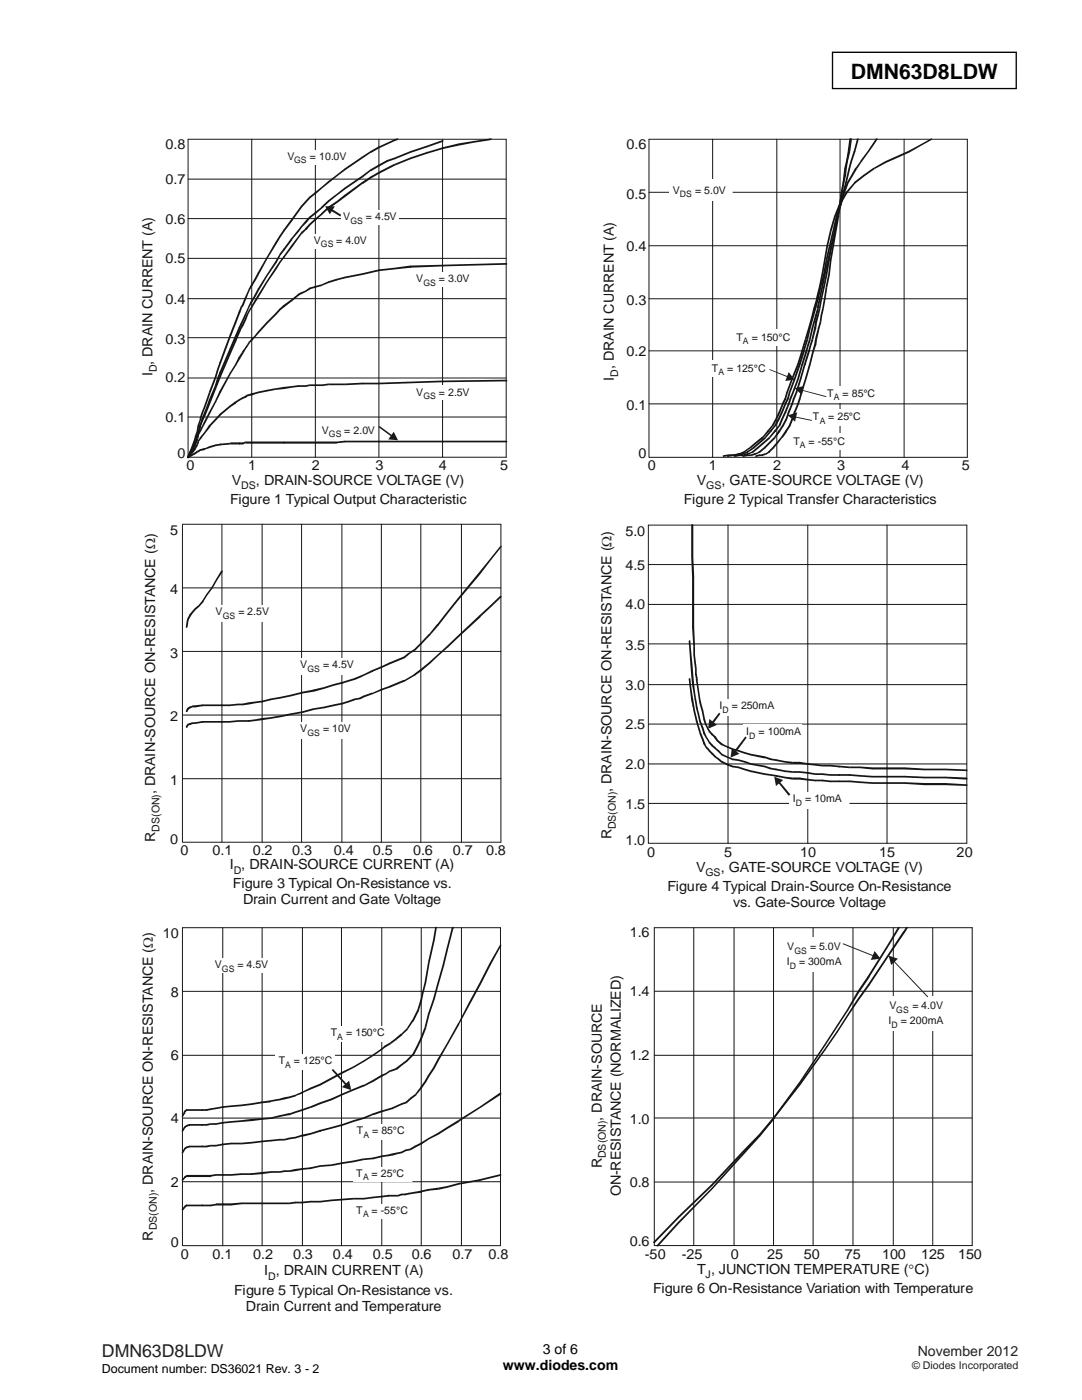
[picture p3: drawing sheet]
<svg xmlns="http://www.w3.org/2000/svg" width="216mm" height="279mm" viewBox="0 0 216 279" stroke-linecap="round" stroke-linejoin="round" font-family="sans-serif">
<defs><g id="words">
<text font-size="4.2" x="169.8" y="15.8">DMN63D8LDW</text>
<text font-size="3.5" fill="#231f20" x="20.3" y="270.9">DMN63D8LDW</text>
<g font-size="2.8" fill="#131516">
<text x="33" y="29.7">0.8</text>
<text x="125" y="29.7">0.6</text>
<text x="33" y="36.8">0.7</text>
<text x="125" y="39.8">0.5</text>
<text x="33" y="44.6">0.6</text>
<text x="33" y="52.6">0.5</text>
<text x="125" y="50.1">0.4</text>
<text x="33" y="60.7">0.4</text>
<text x="125" y="60.9">0.3</text>
<text x="33" y="68.6">0.3</text>
<text x="125" y="71">0.2</text>
<text x="30.4" y="75.1" transform="rotate(-90 30.4 75.1)">I , DRAIN CURRENT (A)</text>
<text x="33" y="76.3">0.2</text>
<text x="122.5" y="76" transform="rotate(-90 122.5 76)">I , DRAIN CURRENT (A)</text>
<text x="125" y="81.8">0.1</text>
<text x="33" y="84.2">0.1</text>
<text x="35.4" y="91.4">0</text>
<text x="37.2" y="93.8">0</text>
<text x="49.6" y="93.8">1</text>
<text x="62.3" y="93.8">2</text>
<text x="74.9" y="93.8">3</text>
<text x="87.5" y="93.8">4</text>
<text x="99.8" y="93.8">5</text>
<text x="127.4" y="91.4">0</text>
<text x="129.2" y="93.8">0</text>
<text x="141.4" y="93.8">1</text>
<text x="154.3" y="93.8">2</text>
<text x="167" y="93.8">3</text>
<text x="179.9" y="93.8">4</text>
<text x="191.9" y="93.8">5</text>
<text x="45.9" y="100.6">Figure 1 Typical Output Characteristic</text>
<text x="46.2" y="96.8">V</text>
<text x="51.1" y="96.8">, DRAIN-SOURCE VOLTAGE (V)</text>
<text x="136.4" y="100.6">Figure 2 Typical Transfer Characteristics</text>
<text x="139.1" y="96.8">V</text>
<text x="144" y="96.8">, GATE-SOURCE VOLTAGE (V)</text>
<text x="34" y="106.7">5</text>
<text x="124.8" y="106.9">5.0</text>
<text x="124.8" y="113.8">4.5</text>
<text x="34" y="118.5">4</text>
<text x="124.8" y="121.6">4.0</text>
<text x="34" y="131.3">3</text>
<text x="124.8" y="129.7">3.5</text>
<text x="124.8" y="137.6">3.0</text>
<text x="34" y="143.9">2</text>
<text x="124.8" y="145.5">2.5</text>
<text x="124.8" y="153.6">2.0</text>
<text x="31" y="158.5" transform="rotate(-90 31 158.5)">, DRAIN-SOURCE ON-RESISTANCE (Ω)</text>
<text x="34" y="156.6">1</text>
<text x="122" y="158.1" transform="rotate(-90 122 158.1)">, DRAIN-SOURCE ON-RESISTANCE (Ω)</text>
<text x="124.8" y="161.4">1.5</text>
<text x="122" y="167.5" transform="rotate(-90 122 167.5)">R</text>
<text x="31" y="168.1" transform="rotate(-90 31 168.1)">R</text>
<text x="34" y="168.3">0</text>
<text x="36" y="170.6">0</text>
<text x="42.4" y="170.6">0.1</text>
<text x="45.9" y="173.5">I , DRAIN-SOURCE CURRENT (A)</text>
<text x="50.4" y="170.6">0.2</text>
<text x="58.3" y="170.6">0.3</text>
<text x="66.6" y="170.6">0.4</text>
<text x="74.4" y="170.6">0.5</text>
<text x="82.4" y="170.6">0.6</text>
<text x="90.4" y="170.6">0.7</text>
<text x="97" y="170.6">0.8</text>
<text x="124.8" y="168.5">1.0</text>
<text x="129.1" y="171">0</text>
<text x="144.5" y="171">5</text>
<text x="159.7" y="171">10</text>
<text x="175.4" y="171">15</text>
<text x="190.9" y="171">20</text>
<text x="46.5" y="177.3">Figure 3 Typical On-Resistance vs.</text>
<text x="133.2" y="177.9">Figure 4 Typical Drain-Source On-Resistance</text>
<text x="138.9" y="174.1">V</text>
<text x="143.8" y="174.1">, GATE-SOURCE VOLTAGE (V)</text>
<text x="48.5" y="180.4">Drain Current and Gate Voltage</text>
<text x="146.3" y="181">vs. Gate-Source Voltage</text>
<text x="32.5" y="187.2">10</text>
<text x="125.6" y="186.9">1.6</text>
<text x="34.1" y="199">8</text>
<text x="125.6" y="198.8">1.4</text>
<text x="34.1" y="211.6">6</text>
<text x="125.6" y="211.5">1.2</text>
<text x="34.1" y="224.2">4</text>
<text x="120.1" y="223.6" transform="rotate(-90 120.1 223.6)">, DRAIN-SOURCE</text>
<text x="125.6" y="224.2">1.0</text>
<text x="120.1" y="233.2" transform="rotate(-90 120.1 233.2)">R</text>
<text x="30.5" y="238" transform="rotate(-90 30.5 238)">, DRAIN-SOURCE ON-RESISTANCE (Ω)</text>
<text x="34.1" y="236.9">2</text>
<text x="123.9" y="238.8" transform="rotate(-90 123.9 238.8)">ON-RESISTANCE (NORMALIZED)</text>
<text x="125.6" y="236.9">0.8</text>
<text x="30.5" y="247.6" transform="rotate(-90 30.5 247.6)">R</text>
<text x="34.1" y="248.8">0</text>
<text x="36.1" y="251.2">0</text>
<text x="42.4" y="251.2">0.1</text>
<text x="50.5" y="251.2">0.2</text>
<text x="58.5" y="251.2">0.3</text>
<text x="66.4" y="251.2">0.4</text>
<text x="74.4" y="251.2">0.5</text>
<text x="82.2" y="251.2">0.6</text>
<text x="90.3" y="251.2">0.7</text>
<text x="97.5" y="251.2">0.8</text>
<text x="125.6" y="248.8">0.6</text>
<text x="128.7" y="251.2">-50</text>
<text x="136.1" y="251.2">-25</text>
<text x="145.8" y="251.2">0</text>
<text x="153.1" y="251.2">25</text>
<text x="160.4" y="251.2">50</text>
<text x="168.6" y="251.2">75</text>
<text x="176" y="251.2">100</text>
<text x="183.8" y="251.2">125</text>
<text x="191.2" y="251.2">150</text>
<text x="52.7" y="254.5">I , DRAIN CURRENT (A)</text>
<text x="130.3" y="258">Figure 6 On-Resistance Variation with Temperature</text>
<text x="139.1" y="254.2">T , JUNCTION TEMPERATURE ( C)</text>
<text x="181.3" y="254.2">°</text>
<text x="46.7" y="258.4">Figure 5 Typical On-Resistance vs.</text>
<text x="49.1" y="261.6">Drain Current and Temperature</text>
</g>
<g font-size="2.8">
<text x="100.3" y="273.5">www.diodes.com</text>
<text x="108.3" y="270.2">3 of 6</text>
</g>
<text font-size="2.8" fill="#231f20" x="183.1" y="270.6">November 2012</text>
<text font-size="2.5" x="20.3" y="274">Document number: DS36021 Rev. 3 - 2</text>
<g font-size="2.1" fill="#131516">
<text x="57.3" y="31.9">V</text>
<text x="61.8" y="31.9">= 10.0V</text>
<text x="134.2" y="38.6">V</text>
<text x="138.7" y="38.6">= 5.0V</text>
<text x="68.5" y="43.9">V</text>
<text x="73" y="43.9">= 4.5V</text>
<text x="62.6" y="48.6">V</text>
<text x="67.1" y="48.6">= 4.0V</text>
<text x="83.1" y="56.3">V</text>
<text x="87.5" y="56.3">= 3.0V</text>
<text x="146.9" y="68">T</text>
<text x="150" y="68">= 150°C</text>
<text x="31.3" y="74.3" transform="rotate(-90 31.3 74.3)">D</text>
<text x="123.3" y="75.2" transform="rotate(-90 123.3 75.2)">D</text>
<text x="142" y="74.2">T</text>
<text x="145.1" y="74.2">= 125°C</text>
<text x="83.1" y="79">V</text>
<text x="87.5" y="79">= 2.5V</text>
<text x="162.2" y="83.9">T</text>
<text x="165.1" y="79.2">T</text>
<text x="165.2" y="83.9">= 25°C</text>
<text x="168.1" y="79.2">= 85°C</text>
<text x="64.2" y="86.6">V</text>
<text x="68.7" y="86.6">= 2.0V</text>
<text x="158.3" y="88.7">T</text>
<text x="161.4" y="88.7">= -55°C</text>
<text x="48.1" y="97.7">DS</text>
<text x="140.9" y="97.6">GS</text>
<text x="43" y="122.8">V</text>
<text x="47.6" y="122.8">= 2.5V</text>
<text x="59.9" y="133.3">V</text>
<text x="64.5" y="133.3">= 4.5V</text>
<text x="143.6" y="141.5">I</text>
<text x="146" y="141.5">= 250mA</text>
<text x="59.9" y="146.1">V</text>
<text x="64.5" y="146.1">= 10V</text>
<text x="148.9" y="146.7">I</text>
<text x="151.4" y="146.7">= 100mA</text>
<text x="158.2" y="160">I</text>
<text x="160.7" y="160">= 10mA</text>
<text x="31.8" y="166.1" transform="rotate(-90 31.8 166.1)">DS(ON)</text>
<text x="122.9" y="165.5" transform="rotate(-90 122.9 165.5)">DS(ON)</text>
<text x="46.7" y="174.3">D</text>
<text x="140.8" y="174.9">GS</text>
<text x="157.1" y="189.6">V</text>
<text x="161.6" y="189.6">=</text>
<text x="163.4" y="189.6">5.0</text>
<text x="166.4" y="189.6">V</text>
<text x="42.8" y="193.3">V</text>
<text x="47.4" y="193.3">= 4.5V</text>
<text x="157" y="192.6">I</text>
<text x="159.4" y="192.6">= 300mA</text>
<text x="177.5" y="201.5">V</text>
<text x="182.1" y="201.5">= 4.0V</text>
<text x="66" y="206.7">T</text>
<text x="69.1" y="206.7">= 150°C</text>
<text x="177.3" y="204.4">I</text>
<text x="179.8" y="204.4">= 200mA</text>
<text x="55.6" y="212.4">T</text>
<text x="58.7" y="212.4">= 125°C</text>
<text x="71.2" y="226.3">T</text>
<text x="74.2" y="226.3">= 85°C</text>
<text x="120.9" y="231.2" transform="rotate(-90 120.9 231.2)">DS(ON)</text>
<text x="71.1" y="234.8">T</text>
<text x="74.1" y="234.8">= 25°C</text>
<text x="31.3" y="245.6" transform="rotate(-90 31.3 245.6)">DS(ON)</text>
<text x="71.1" y="242.3">T</text>
<text x="74.1" y="242.3">= -55°C</text>
<text x="53.5" y="255.4">D</text>
<text x="140.8" y="255">J</text>
</g>
<text font-size="2.1" fill="#231f20" x="182" y="273.2">© Diodes Incorporated</text>
<g font-size="1.8" fill="#131516">
<text x="58.7" y="32.6">GS</text>
<text x="135.7" y="39.3">DS</text>
<text x="69.9" y="44.6">GS</text>
<text x="64" y="49.4">GS</text>
<text x="84.5" y="57.1">GS</text>
<text x="148.2" y="68.7">A</text>
<text x="143.4" y="74.8">A</text>
<text x="84.5" y="79.7">GS</text>
<text x="166.3" y="79.9">A</text>
<text x="65.6" y="87.3">GS</text>
<text x="159.6" y="89.4">A</text>
<text x="163.6" y="84.6">A</text>
<text x="44.4" y="123.5">GS</text>
<text x="61.4" y="134.1">GS</text>
<text x="144.2" y="142.2">D</text>
<text x="61.4" y="146.9">GS</text>
<text x="149.5" y="147.4">D</text>
<text x="158.8" y="160.8">D</text>
<text x="158.5" y="190.3">GS</text>
<text x="44.3" y="194">GS</text>
<text x="157.6" y="193.4">D</text>
<text x="178.8" y="202.1">GS</text>
<text x="67.3" y="207.5">A</text>
<text x="177.9" y="205.1">D</text>
<text x="56.9" y="213.1">A</text>
<text x="72.5" y="227">A</text>
<text x="72.5" y="235.6">A</text>
<text x="72.5" y="243">A</text>
</g>
</g></defs>
<path d="M166.1 10.4h36.7v7.3h-36.7z" fill="none" stroke="#000" stroke-width=".26"/>
<path d="M37.5 27.8h63.5v63.4h-63.5zM37.5 35.8h63.5M50.2 27.8v63.4M62.9 27.8v63.4M75.6 27.8v63.4M88.3 27.8v63.4M37.5 59.6h63.5M37.5 51.6h63.5M37.5 43.6h63.5M37.5 75.4h63.5M37.5 67.4h63.5M37.5 83.2h63.5" fill="none" stroke="#131516" stroke-width=".2"/>
<g fill="#131516">
<path d="M37.4 91.2v-.1l.2 .3-.2-.1zM37.4 91.1l1.4-.8 .2 .4-1.4 .7zM38.8 90.3l.3 .1-.1 .3z"/>
<path d="M38.7 90.5l.1-.1 .2 .3zM38.8 90.4l.4-.4 .3 .3-.5 .4zM39.2 90l.2 .1zM39.3 90l.3-.2 .2 .3-.3 .2zM39.6 89.8l.3-.2 .2 .3-.3 .2zM39.9 89.6l.3 .1-.1 .2z"/>
<path d="M39.8 89.8l.2-.2 .1 .4zM40 89.6l.8-.2 .1 .4-.8 .2zM40.8 89.6l.1 .2zM40.8 89.5l1-.5 .1 .4-1 .3zM41.8 89v.2zM41.8 89l1.1-.3 .1 .3-1.1 .4zM42.9 88.7l.1 .2zM42.9 88.7l1.1-.2v.4l-1 .1zM44 88.5l.1 .1-.1 .3z"/>
<path d="M43.9 88.5l.1 .4-.2-.2zM44 88.5l1.9-.1 .1 .3-2 .2zM45.9 88.4l.1-.1v.2zM46 88.3h.9v.4h-.9zM46.9 88.3h.9v.4h-.9zM47.8 88.3l.1 .1v.2l-.1 .1z"/>
<path d="M47.8 88.3v.4l-.2-.2zM47.8 88.3h.7v.4h-.7zM48.5 88.5v.2zM48.4 88.4l.5-.3 .1 .4-.5 .2zM48.9 88.1l.1 .2zM49 88.1h.5v.4h-.5zM49.5 88.1h.7v.4h-.7zM50.2 88.1l.2 .1v.3h-.2z"/>
<path d="M50.2 88.1v.4l-.1-.2zM50.2 88.1h.7v.4h-.7zM50.9 88.1h.7v.4h-.7zM51.6 88.1h1.6v.4h-1.6zM53.2 88.1h1.9v.4h-1.9zM55.1 88.1h1.6v.4h-1.6zM56.7 88.1l.1 .1v.3h-.1z"/>
<path d="M56.7 88.1v.4l-.2-.2zM56.7 88.1h1.5v.4h-1.5zM58.2 88.1h1.3v.4h-1.3zM59.5 88.1h1.5v.4h-1.5zM61 88.1h.8v.4h-.8zM61.8 88.1h1.1v.4h-1.1zM62.9 88.1l.2 .1v.3h-.2z"/>
<path d="M62.9 88.1v.4l-.1-.2zM62.9 88.1h1.4v.4h-1.4zM64.3 88.1h1.3v.4h-1.3zM65.6 88.1h1.6v.4h-1.6zM67.2 88.3v.2zM67.2 88.1l1.6-.2 .1 .4-1.7 .2zM68.8 87.9v.2zM68.8 87.9h3.5v.4h-3.5zM72.3 87.9h3.3v.4h-3.3zM75.6 87.9l.2 .1v.3h-.2z"/>
<path d="M75.4 88.1l.2-.2v.4zM75.6 87.9h12.7v.4h-12.7zM88.3 87.9l.3 .2-.1 .2h-.2z"/>
<path d="M88.1 88.1l.2-.2v.4zM88.3 87.9h12.7v.4h-12.7zM101 87.9l.3 .2-.1 .2h-.2z"/>
<path d="M37.4 91.1l.3 .2-.2 .1-.1-.2zM38 90.4l.4 .3-.7 .6-.3-.2zM38.2 90.5l.2 .2zM38.7 89.5l.4 .2-.7 .9-.4-.2zM38.7 89.5l.2-.1 .2 .3z"/>
<path d="M38.7 89.5l.4 .1-.3 .1zM39.2 88.6l.4 .2-.5 .8-.4-.1zM39.4 88.7l.2 .1zM39.4 88.1l.3 .1-.1 .5-.4-.1zM39.4 88l.2 .1zM39.9 87.4l.3 .1-.6 .7-.2-.2zM39.9 87.4h.3v.1z"/>
<path d="M39.9 87.3l.3 .2-.1 .1-.3-.2zM40.7 86.3l.3 .1-.8 1.1-.3-.2zM40.7 86.3h.1zM41.7 84.9l.3 .3-1 1.2-.3-.1zM41.7 84.9l.1 .2zM42.9 83.7l.2 .2-1.2 1.3-.2-.3zM43.9 82.5l.2 .3-1 1.1-.2-.2zM43.9 82.5h.2v.3z"/>
<path d="M43.9 82.5l.2 .3-.1 .1-.2-.2zM43.9 82.5l1.9-1.6 .3 .3-2 1.6zM45.8 80.9l.2 .1zM45.8 80.9l1-.7 .3 .3-1 .7zM46.8 80.2l.1 .1zM46.8 80.2l.9-.5 .2 .2-.9 .6zM47.7 79.7h.2v.1v.1z"/>
<path d="M47.6 79.8l.1-.1 .2 .2zM47.7 79.7l.7-.5 .1 .4-.6 .3zM48.4 79.2l.1 .2zM48.4 79.2l.5-.1 .1 .3-.5 .2zM49 79.2v.2zM48.8 79.1l.5-.4 .3 .3-.6 .4zM49.3 78.7l.2 .2zM49.4 78.7l.8-.2 .1 .4-.8 .2zM50.2 78.5l.2 .2-.1 .2z"/>
<path d="M50.1 78.6l.1-.1 .1 .4-.2-.2zM50.2 78.5l.7-.2 .1 .4-.7 .2zM50.9 78.3l.6-.2 .1 .4-.6 .2zM51.5 78.1l.1 .2zM51.5 78.1l1.7-.3 .1 .3-1.7 .4zM53.2 77.8v.2zM53.2 77.8l1.8-.3 .1 .3-1.8 .3zM55 77.5l.1 .1zM55.1 77.5l1.6-.3v.4l-1.6 .2zM56.7 77.2l.1 .1-.1 .3z"/>
<path d="M56.7 77.2v.4l-.2-.1zM56.7 77.2l1.5-.2v.4l-1.5 .2zM58.2 77.2v.2zM58.2 77l1.3-.1v.3l-1.3 .2zM59.5 76.9v.1zM59.5 76.9h1.5v.3h-1.5zM61 77v.2zM61 76.9l.7-.2 .1 .3-.8 .2zM61.7 76.7l.1 .2zM61.8 76.7h1.1v.3h-1.1zM62.9 76.7l.2 .1-.2 .2z"/>
<path d="M62.8 76.9l.1-.2v.3zM62.9 76.7h1.4v.3h-1.4zM64.3 76.9v.1zM64.3 76.7l1.3-.2v.4l-1.3 .1zM65.6 76.5v.2zM65.6 76.5h1.6v.4h-1.6zM67.2 76.5h1.6v.4h-1.6zM68.8 76.7l.1 .2zM68.8 76.5l3.5-.1 .1 .3-3.5 .2zM72.3 76.4v.1zM72.3 76.4h3.3v.3h-3.3zM75.6 76.4h.2v.2l-.2 .1z"/>
<path d="M75.5 76.4l.1 .3-.2-.2zM75.6 76.4l12.7-.5v.4l-12.7 .4zM88.3 75.9l.3 .2-.1 .2h-.2z"/>
<path d="M88.1 76.1l.2-.2v.4zM88.3 75.9l12.7-.1 .1 .3-12.8 .2zM101 75.8l.3 .1-.1 .2z"/>
<path d="M37.4 91.2l.3 .1-.3 .1zM38 90.1l.4 .1-.7 1.1-.3-.1zM38.2 90.1l.2 .1zM38.7 88.8l.4 .2-.7 1.2-.4-.1zM38.8 88.7h.2l.1 .3-.4-.2z"/>
<path d="M38.7 88.8l.4 .2h-.3zM39.2 87.5l.4 .2-.5 1.3-.4-.2zM39.4 87.6l.2 .1zM39.4 86.8l.3 .1-.1 .7-.4-.1zM39.4 86.8h.2zM39.9 85.8l.3 .2-.6 .9-.2-.1zM39.9 85.8l.1-.1 .2 .3z"/>
<path d="M39.9 85.9l.3 .1-.2 .1zM40.2 85.2l.3 .1-.3 .7-.3-.1zM40.2 85.2h.1zM40.7 84.2l.3 .2-.5 .9-.3-.1zM40.8 84.3l.2 .1zM41.7 82.3l.3 .1-1 2-.3-.2zM41.7 82.3h.1zM42.9 80.1l.2 .2-1.1 2.1-.3-.1zM43 80.2l.1 .1zM43.8 78.1l.3 .1-1 2.1-.2-.2zM43.8 78.1l.2-.1 .1 .2z"/>
<path d="M43.8 78.1l.3 .1-.2 .1zM45.8 74.4l.3 .2-2 3.6-.3-.1zM45.8 74.4l.2 .1zM46.8 72.8l.3 .2-1 1.6-.3-.2zM46.9 72.9l.2 .1zM47.6 71.3l.3 .2-.8 1.5-.3-.2zM47.6 71.3h.3v.2z"/>
<path d="M47.6 71.3l.3 .2v.1l-.3-.1zM48.3 70.3l.3 .1-.7 1.1-.3-.2zM48.3 70.2l.2 .2zM48.8 69.5l.2 .2-.4 .7-.3-.2zM49.3 68.7l.3 .3-.6 .7-.2-.2zM49.5 68.8l.1 .2zM49.6 68.2l.3 .2-.3 .5-.3-.2zM49.6 68.2l.1 .1zM50.1 67.6l.3 .3-.5 .5-.3-.2zM50.1 67.6h.3v.3z"/>
<path d="M50.1 67.6l.3 .3-.2 .1-.1-.2zM50.1 67.6l.7-.6 .3 .1-.7 .8zM51.4 66.2l.3 .3-.6 .6-.3-.1zM53.1 64.3l.3 .3-1.7 1.9-.3-.3zM53.1 64.3l.1 .2zM53.1 64.3l1.8-1.7 .2 .2-1.7 1.8zM55.1 62.7v.1zM55.7 61.6l.3 .3-.9 .9-.2-.2zM55.7 61.6l.2 .2zM55.7 61.6l.9-.7 .2 .3-.8 .7zM56.6 60.9l.2 .1v.2z"/>
<path d="M56.6 60.9l.2 .3-.3-.2zM56.6 60.9l1.5-1.1 .2 .3-1.5 1.1zM58.2 59.9l.1 .2zM58.1 59.8l1.3-1 .2 .2-1.3 1.1zM59.4 58.7l.1 .1zM59.4 58.7l.6-.4 .2 .4-.7 .3zM60 58.3l.1 .2zM60 58.3l.9-.3 .2 .3-.9 .4zM61 58.2l.1 .1zM60.9 58l.8-.6 .2 .3-.8 .6zM61.7 57.4l.1 .2zM61.7 57.4l1.2-.3 .1 .3-1.2 .3zM62.9 57.1l.2 .1-.1 .2z"/>
<path d="M62.8 57.2l.1-.1 .1 .3zM62.9 57.1l1.3-.4 .1 .4-1.3 .3zM64.3 56.9l.1 .2zM64.2 56.7l1.4-.6v.4l-1.2 .5zM65.6 56.1v.2zM65.6 56.1l1.5-.5 .2 .4-1.7 .5zM67.1 55.6l.1 .2zM67.2 55.6l1.6-.4 .1 .3-1.7 .5zM68.8 55.2v.2zM68.8 55.2l3.5-.7 .1 .4-3.5 .6zM72.3 54.7l.1 .2zM72.3 54.5l3.3-.7 .1 .3-3.3 .8zM75.6 53.8h.2l-.1 .3z"/>
<path d="M75.4 53.9l.2-.1 .1 .3zM75.6 53.8l3.1-.4 .1 .4-3.1 .3zM78.7 53.4l3.2-.4 .1 .4-3.2 .4zM81.9 53v.3zM81.9 53l6.4-.2v.4l-6.4 .2zM88.3 52.8l.3 .2-.1 .2h-.2z"/>
<path d="M88.1 53l.2-.2v.4zM88.3 52.8l6.3-.1 .1 .3-6.4 .2zM94.6 52.7l6.4-.2 .1 .3-6.4 .2zM101 52.5l.3 .2-.1 .1z"/>
<path d="M37.4 91.2l.3 .1-.3 .1zM38 89.7l.4 .1-.7 1.5-.3-.1zM38.7 88.3l.4 .1-.7 1.4-.4-.1zM38.8 88.1l.3 .3-.4-.1z"/>
<path d="M38.7 88.3l.4 .1-.4 .1zM38.9 87.5l.3 .1-.1 .8-.4-.1zM38.9 87.5l.2 .1zM39.2 86.8l.4 .1-.4 .8-.3-.2zM39.4 86.8l.2 .1zM39.6 85.9l.3 .1-.3 .9-.4-.1zM39.7 85.9l.2 .1zM39.8 84.8l.4 .1-.3 1.1-.3-.1zM39.8 84.8l.3-.1 .1 .2z"/>
<path d="M39.9 84.8l.3 .1-.2 .2zM40.2 83.9l.3 .2-.3 .8-.3-.1zM40.2 83.9l.1 .1zM40.7 82.8l.3 .2-.5 1.1-.3-.2zM40.8 82.9l.2 .1zM41.7 80.3l.3 .1-1 2.6-.3-.2zM41.7 80.3h.1zM42.9 77.6h.2l-1.1 2.8-.3-.1zM43.8 75l.3 .1-1 2.5h-.2zM43.8 75l.2-.1 .1 .2z"/>
<path d="M43.8 75l.3 .1-.2 .1zM44.8 72.6l.3 .1-1 2.4-.3-.1zM45.8 70.3l.4 .1-1.1 2.3-.3-.1zM45.8 70.3l.2 .1zM46.8 68.1l.3 .1-.9 2.2-.4-.1zM46.9 68.2h.2zM47.6 66l.3 .2-.8 2-.3-.1zM47.7 66h.2v.2l-.3-.2z"/>
<path d="M47.6 66l.3 .2-.2 .1zM47.9 65.4h.4l-.4 .8-.3-.2zM47.9 65.3l.2 .1zM48.3 64.8l.3 .1-.3 .6-.4-.2zM48.5 64.9h.1zM48.8 63.7l.3 .1-.5 1.1-.3-.1zM49.3 62.6l.3 .1-.5 1.1-.3-.1zM49.6 61.9l.3 .2-.3 .6-.3-.1zM49.6 61.9l.1 .1zM50.1 61.1l.3 .2-.5 .8-.3-.2zM50.2 61l.2 .3-.3-.2z"/>
<path d="M50.1 61.1l.3 .2-.3 .1zM50.7 60l.4 .2-.7 1.1-.3-.2zM51.4 58.9l.4 .2-.7 1.1-.4-.2zM53.1 56.2l.3 .2-1.6 2.7-.4-.2zM53.1 56.2l.1 .1zM54.9 53.5l.3 .2-1.8 2.7-.3-.2zM55.1 53.6l.1 .1zM55.7 52.2l.3 .2-.8 1.3-.3-.2zM55.7 52.2l.2 .1zM56.6 51.1l.2 .2-.8 1.1-.3-.2zM56.7 51.1h.1v.2l-.2-.2z"/>
<path d="M56.6 51.1l.2 .2-.2 .1zM58 49.1l.4 .2-1.6 2-.2-.2zM58.2 49.2l.2 .1zM59.4 47.3l.2 .2-1.2 1.8-.4-.2zM60 46.4l.3 .2-.7 .9-.2-.2zM60 46.3l.1 .2zM60 46.3l.9-.6 .2 .2-.8 .8zM61 45.7l.2 .2zM61.7 44.7l.2 .3-.7 .9-.4-.2zM61.7 44.7l.1 .2zM61.7 44.7l1.1-1.1 .3 .3-1.2 1.1zM62.8 43.6h.3v.3z"/>
<path d="M62.8 43.6l.3 .3-.2 .1-.1-.2zM62.8 43.6l1.4-1.1 .2 .3-1.3 1.1zM64.3 42.7l.1 .1zM64.1 42.5l1.4-1.2 .2 .2-1.3 1.3zM65.5 41.3l.1 .1zM65.5 41.3l1.6-1.1 .2 .3-1.6 1.1zM67.2 40.3l.1 .2zM67.1 40.2l1.6-1.3 .3 .3-1.7 1.3zM68.7 38.9l.1 .2zM68.7 38.9l3.5-2.6 .3 .3-3.5 2.6zM72.2 36.3l.1 .2zM72.2 36.3l1.7-1.1 .2 .4-1.6 1.1zM73.9 35.2l.1 .2zM73.9 35.2l1.6-.9 .2 .3-1.6 1zM75.5 34.3l.3 .1-.1 .2z"/>
<path d="M75.5 34.3l.2 .3-.3-.1zM75.5 34.3l3.2-1.6 .1 .3-3.1 1.6zM78.7 32.7v.2zM78.7 32.7l3.2-1.3 .1 .4-3.2 1.2zM81.9 31.4v.2zM81.9 31.4l3.3-1.1 .1 .4-3.3 1.1zM85.2 30.3v.2zM85.2 30.3l3.1-.9 .1 .3-3.1 1zM88.3 29.4l.2 .2-.1 .1z"/>
<path d="M88.2 29.5l.1-.1 .1 .3h-.3zM88.3 29.4l3.1-.8 .1 .5-3.1 .6zM91.4 28.6v.2zM91.4 28.6l3.2-.5 .1 .4-3.2 .6zM94.6 28.1v.2zM94.6 28.1l3.3-.5 .1 .4-3.3 .5zM97.9 27.6l.2 .1-.1 .3z"/>
<path d="M37.4 91.2l.3 .1-.3 .1zM38 89.7l.4 .1-.7 1.5-.3-.1zM38.7 88.3l.4 .1-.7 1.4-.4-.1zM38.8 88.1l.3 .3-.4-.1z"/>
<path d="M38.7 88.3l.4 .1-.4 .1zM38.9 87.5l.3 .1-.1 .8-.4-.1zM38.9 87.5l.2 .1zM39.2 86.8l.4 .1-.4 .8-.3-.2zM39.4 86.8l.2 .1zM39.6 85.9l.3 .1-.3 .9-.4-.1zM39.7 85.9l.2 .1zM39.8 84.6l.4 .1-.3 1.3-.3-.1zM39.8 84.6l.3-.1 .1 .2z"/>
<path d="M39.9 84.6l.3 .1-.2 .1zM40.2 83.7l.3 .1-.3 .9-.3-.1zM40.2 83.7l.1 .1zM40.7 82.5h.3l-.5 1.3-.3-.1zM41.2 81.2l.3 .1-.5 1.2h-.3zM41.3 81.3h.2zM41.7 79.8h.3l-.5 1.5-.3-.1zM41.7 79.8h.1zM42.9 77l.2 .1-1.1 2.7h-.3zM43 77l.2 .1zM43.3 75.5l.3 .2-.4 1.4-.3-.1zM43.3 75.5l.2 .1zM43.8 74.3l.3 .1-.5 1.3-.3-.2zM43.8 74.3l.2-.1 .1 .2z"/>
<path d="M43.8 74.3l.3 .1-.2 .1zM44.8 71.9l.3 .2-1 2.3-.3-.1zM45.8 69.5l.4 .2-1.1 2.4-.3-.2zM45.8 69.5l.2 .1zM46.8 67.3l.3 .2-.9 2.2-.4-.2zM46.9 67.4l.2 .1zM47.6 65.4h.3l-.8 2.1-.3-.2zM47.7 65.3l.2 .1h-.3z"/>
<path d="M47.6 65.4h.3v.2zM47.9 64.6l.4 .2-.4 .6h-.3zM48.3 63.9l.3 .1-.3 .8-.4-.2zM48.8 62.8l.3 .1-.5 1.1-.3-.1zM49.3 61.7l.3 .1-.5 1.1-.3-.1zM49.6 61l.3 .1-.3 .7-.3-.1zM49.6 61h.1zM50.1 60l.3 .2-.5 .9-.3-.1zM50.1 60l.2-.1 .1 .3z"/>
<path d="M50.1 60l.3 .2-.3 .1zM50.7 58.9l.4 .2-.7 1.1-.3-.2zM50.9 59l.2 .1zM51.4 57.7l.4 .1-.7 1.3-.4-.2zM51.4 57.7h.2zM53.1 54.9l.3 .2-1.6 2.7-.4-.1zM53.1 54.9l.1 .1zM54.9 52.2l.3 .2-1.8 2.7-.3-.2zM55.1 52.3l.1 .1zM55.7 50.8l.3 .2-.8 1.4-.3-.2zM55.7 50.7l.2 .2zM56.6 49.6l.2 .3-.8 1.1-.3-.3zM56.6 49.6h.2v.3z"/>
<path d="M56.6 49.6l.2 .3-.1 .1-.2-.2zM58 47.7l.4 .1-1.6 2.1-.2-.3zM58 47.7l.2 .1zM59.4 46l.2 .2-1.3 1.6-.3-.1zM59.5 46.2h.1zM60 45.1l.3 .2-.7 .9-.2-.2zM60 45.1l.1 .1zM60.8 44.2l.4 .3-.9 .8-.3-.2zM61.7 43.3l.2 .2-.7 1-.4-.3zM61.7 43.3l.1 .1zM61.7 43.3l1.1-.9 .3 .2-1.2 .9zM62.8 42.4h.3v.2z"/>
<path d="M62.8 42.4l.3 .2-.2 .1-.1-.2zM62.8 42.4l1.4-1.1 .2 .2-1.3 1.1zM64.3 41.4l.1 .1zM64.1 41.3l1.4-1.3 .2 .2-1.3 1.3zM65.5 40l.1 .2zM65.5 40l1.6-1.3 .2 .3-1.6 1.2zM67.1 38.7l1.6-1.3 .3 .3-1.7 1.3zM68.7 37.4l.1 .2zM68.7 37.4l3.5-2.3 .3 .2-3.5 2.4zM72.3 35.2l.2 .1zM72.2 35.1l1.7-1.3 .2 .3-1.6 1.2zM73.9 33.8l.1 .2zM73.9 33.8l1.6-.9 .2 .3-1.6 .9zM75.5 32.9l.3 .1-.1 .2z"/>
<path d="M75.4 33l.1-.1 .2 .3zM75.5 32.9l1.7-1 .2 .4-1.7 .9zM77.2 31.9l.1 .2zM77.2 31.9l1.5-.5 .1 .4-1.4 .5zM78.7 31.6l.1 .2zM78.7 31.4l3.2-1.2 .1 .3-3.2 1.3zM81.9 30.2v.1zM81.9 30.2l3.3-1.1 .1 .3-3.3 1.1zM85.2 29.2l.1 .2zM85.2 29.1l3.1-1.1 .1 .3-3.1 1.1zM88.3 28h.2l-.1 .3z"/>
<path d="M37.4 91.2l.3 .1-.3 .1zM38 89.6h.4l-.7 1.7-.3-.1zM38.2 89.6h.2zM38.7 87.7l.4 .2-.7 1.7h-.4zM38.8 87.6h.2l.1 .3-.4-.2z"/>
<path d="M38.7 87.8h.4l-.1 .1zM38.9 87l.3 .1-.1 .7h-.4zM38.9 87h.2zM39.2 86.1l.4 .1-.4 .9-.3-.1zM39.4 86.2h.2zM39.4 85l.3 .1-.1 1.1-.4-.1zM39.4 85l.2 .1zM39.9 83.6l.3 .1-.5 1.4-.3-.1zM40 83.5l.2 .2-.3-.1z"/>
<path d="M39.8 83.6l.4 .1-.2 .1zM40.2 82.5h.3l-.3 1.2-.4-.1zM40.2 82.5h.1zM40.7 81.2l.3 .1-.5 1.2h-.3zM40.8 81.3h.2zM41.2 79.8h.3l-.5 1.5-.3-.1zM41.7 78.3l.3 .1-.5 1.4h-.3zM41.7 78.2l.1 .1zM42.9 75.2l.3 .1-1.2 3.1-.3-.2zM43 75.3h.2zM43.3 73.7l.3 .1-.4 1.5-.3-.1zM43.8 72.3l.3 .1-.5 1.4-.3-.1zM43.9 72.1l.2 .1v.2l-.3-.1z"/>
<path d="M43.8 72.3l.3 .1-.1 .1zM44.8 69.5l.3 .2-1 2.7-.3-.1zM45.8 66.8l.4 .1-1.1 2.8-.3-.2zM45.8 66.8l.2 .1zM46.8 64.4l.3 .2-.9 2.4-.4-.2zM46.9 64.5l.2 .1zM47.6 62.2l.3 .2-.8 2.2-.3-.2zM47.7 62.1h.2v.3l-.3-.2z"/>
<path d="M47.6 62.2l.3 .2-.2 .1zM47.9 61.4l.4 .1-.4 .9-.3-.2zM47.9 61.3l.2 .1zM48.3 60.8l.3 .2-.3 .5-.4-.2zM48.5 60.9l.1 .1zM48.8 59.5l.3 .2-.5 1.3-.3-.2zM48.8 59.5l.2 .1zM49.3 58.4l.3 .2-.5 1.1-.3-.2zM49.6 57.7l.3 .1-.3 .8-.3-.2zM49.6 57.7h.1zM50.1 56.8l.3 .2-.5 .8-.3-.1zM50.1 56.8l.2-.1 .1 .3z"/>
<path d="M50.1 56.7l.3 .3-.1 .1-.2-.2zM50.7 55.7l.4 .2-.7 1.1-.3-.3zM50.9 55.8l.2 .1zM51.4 54.4l.4 .2-.7 1.3-.4-.2zM51.4 54.4l.2 .1zM53.1 51.5l.3 .1-1.6 3-.4-.2zM53.1 51.5l.1 .1zM54.9 48.4l.3 .2-1.8 3-.3-.1zM54.9 48.4l.2 .1zM55.7 47.1l.3 .2-.8 1.3-.3-.2zM56.6 45.8l.2 .3-.8 1.2-.3-.2zM56.6 45.8h.1l.1 .3z"/>
<path d="M56.6 45.8l.2 .3-.1 .1-.2-.2zM58 43.9l.4 .1-1.6 2.1-.2-.3zM58.2 44h.2zM59.4 42l.2 .3-1.2 1.7-.4-.1zM60 41.1l.3 .2-.7 1-.2-.3zM60 41.1l.1 .2zM60.8 40.2l.4 .2-.9 .9-.3-.2zM61.7 39.3l.2 .3-.7 .8-.4-.2zM61.7 39.3l.1 .1zM61.7 39.3l1.1-.9 .3 .2-1.2 1zM62.8 38.4l.2-.1 .1 .3z"/>
<path d="M62.8 38.4l.3 .2h-.3zM62.8 38.4l1.4-1.1 .2 .2-1.3 1.1zM64.2 37.3l1.3-1.1 .2 .2-1.3 1.1zM65.5 36.2l.1 .1zM65.5 36.2l1.6-1.3 .2 .3-1.6 1.2zM67.1 34.9l1.6-1.3 .3 .3-1.7 1.3zM68.7 33.6l.1 .2zM68.7 33.6l3.5-2.3 .3 .2-3.5 2.4zM72.2 31.3l.1 .1zM72.2 31.3l1.7-1.1 .2 .2-1.6 1.1zM73.9 30.2l.1 .1zM73.9 30.2l1.6-1 .2 .4-1.6 .9zM75.5 29.2l.3 .1-.1 .3z"/>
<path d="M75.4 29.3l.2-.1 .1 .4zM75.6 29.2l3.1-1.4 .1 .3-3.1 1.5zM78.7 27.8v.2zM78.7 27.8l.5-.2 .1 .4-.5 .1zM79.2 27.6l.3 .1-.2 .3z"/>
</g>
<g fill="#fff">
<path d="M63.9 84.6v2.8z"/>
<path d="M63.9 84.6h.1v2.8h-.1z"/>
<path d="M63.9 84.6h.2v2.8h-.2z"/>
<path d="M64 84.6h.2v2.8h-.2z"/>
<path d="M64.1 84.6h.2v2.8h-.2z"/>
<path d="M64.2 84.6h.2v2.8h-.2z"/>
<path d="M64.3 84.6h.2v2.8h-.2z"/>
<path d="M64.4 84.6h.1v2.8h-.1z"/>
<path d="M64.5 84.6h.1v2.8h-.1z"/>
<path d="M64.5 84.6h.2v2.8h-.2z"/>
<path d="M64.6 84.6h.2v2.8h-.2z"/>
<path d="M64.7 84.6h.2v2.8h-.2z"/>
<path d="M64.8 84.6h.2v2.8h-.2z"/>
<path d="M64.9 84.6h.1v2.8h-.1z"/>
<path d="M65 84.6h.1v2.8h-.1z"/>
<path d="M65 84.6h.2v2.8h-.2z"/>
<path d="M65.1 84.6h.2v2.8h-.2z"/>
<path d="M65.2 84.6h.2v2.8h-.2z"/>
<path d="M65.3 84.6h.2v2.8h-.2z"/>
<path d="M65.4 84.6h.2v2.8h-.2z"/>
<path d="M65.5 84.6h.1v2.8h-.1z"/>
<path d="M65.6 84.6h.1v2.8h-.1z"/>
<path d="M65.6 84.6h.2v2.8h-.2z"/>
<path d="M65.7 84.6h.2v2.8h-.2z"/>
<path d="M65.8 84.6h.2v2.8h-.2z"/>
<path d="M65.9 84.6h.2v2.8h-.2z"/>
<path d="M66 84.6h.1v2.8h-.1z"/>
<path d="M66.1 84.6h.1v2.8h-.1z"/>
<path d="M66.1 84.6h.2v2.8h-.2z"/>
<path d="M66.2 84.6h.2v2.8h-.2z"/>
<path d="M66.3 84.6h.2v2.8h-.2z"/>
<path d="M66.4 84.6h.2v2.8h-.2z"/>
<path d="M66.5 84.6h.2v2.8h-.2z"/>
<path d="M66.6 84.6h.1v2.8h-.1z"/>
<path d="M66.7 84.6h.1v2.8h-.1z"/>
<path d="M66.7 84.6h.2v2.8h-.2z"/>
<path d="M66.8 84.6h.2v2.8h-.2z"/>
<path d="M66.9 84.6h.2v2.8h-.2z"/>
<path d="M67 84.6h.1v2.8h-.1z"/>
<path d="M67.1 84.6h.1v2.8h-.1z"/>
<path d="M67.1 84.6h.2v2.8h-.2z"/>
<path d="M67.2 84.6h.2v2.8h-.2z"/>
<path d="M67.3 84.6h.2v2.8h-.2z"/>
<path d="M67.4 84.6h.2v2.8h-.2z"/>
<path d="M67.5 84.6h.1v2.8h-.1z"/>
<path d="M67.6 84.6h.1v2.8h-.1z"/>
<path d="M67.6 84.6h.2v2.8h-.2z"/>
<path d="M67.7 84.6h.2v2.8h-.2z"/>
<path d="M67.8 84.6h.2v2.8h-.2z"/>
<path d="M67.9 84.6h.2v2.8h-.2z"/>
<path d="M68 84.6h.2v2.8h-.2z"/>
<path d="M68.1 84.6h.1v2.8h-.1z"/>
<path d="M68.2 84.6h.1v2.8h-.1z"/>
<path d="M68.2 84.6h.2v2.8h-.2z"/>
<path d="M68.3 84.6h.2v2.8h-.2z"/>
<path d="M68.4 84.6h.2v2.8h-.2z"/>
<path d="M68.5 84.6h.2v2.8h-.2z"/>
<path d="M68.6 84.6h.1v2.8h-.1z"/>
<path d="M68.7 84.6h.1v2.8h-.1z"/>
<path d="M68.7 84.6h.2v2.8h-.2z"/>
<path d="M68.8 84.6h.2v2.8h-.2z"/>
<path d="M68.9 84.6h.2v2.8h-.2z"/>
<path d="M69 84.6h.2v2.8h-.2z"/>
<path d="M69.1 84.6h.2v2.8h-.2z"/>
<path d="M69.2 84.6h.1v2.8h-.1z"/>
<path d="M69.3 84.6h.1v2.8h-.1z"/>
<path d="M69.3 84.6h.2v2.8h-.2z"/>
<path d="M69.4 84.6h.2v2.8h-.2z"/>
<path d="M69.5 84.6h.2v2.8h-.2z"/>
<path d="M69.6 84.6h.2v2.8h-.2z"/>
<path d="M69.7 84.6h.1v2.8h-.1z"/>
<path d="M69.8 84.6h.1v2.8h-.1z"/>
<path d="M69.8 84.6h.2v2.8h-.2z"/>
<path d="M69.9 84.6h.2v2.8h-.2z"/>
<path d="M70 84.6h.2v2.8h-.2z"/>
<path d="M70.1 84.6h.2v2.8h-.2z"/>
<path d="M70.2 84.6h.2v2.8h-.2z"/>
<path d="M70.3 84.6h.1v2.8h-.1z"/>
<path d="M70.4 84.6h.1v2.8h-.1z"/>
<path d="M70.4 84.6h.2v2.8h-.2z"/>
<path d="M70.5 84.6h.2v2.8h-.2z"/>
<path d="M70.6 84.6h.2v2.8h-.2z"/>
<path d="M70.7 84.6h.2v2.8h-.2z"/>
<path d="M70.8 84.6h.2v2.8h-.2z"/>
<path d="M70.9 84.6h.1v2.8h-.1z"/>
<path d="M71 84.6h.1v2.8h-.1z"/>
<path d="M71 84.6h.2v2.8h-.2z"/>
<path d="M71.1 84.6h.2v2.8h-.2z"/>
<path d="M71.2 84.6h.2v2.8h-.2z"/>
<path d="M71.3 84.6h.2v2.8h-.2z"/>
<path d="M71.4 84.6h.1v2.8h-.1z"/>
<path d="M71.5 84.6h.1v2.8h-.1z"/>
<path d="M71.5 84.6h.2v2.8h-.2z"/>
<path d="M71.6 84.6h.2v2.8h-.2z"/>
<path d="M71.7 84.6h.2v2.8h-.2z"/>
<path d="M71.8 84.6h.2v2.8h-.2z"/>
<path d="M71.9 84.6h.2v2.8h-.2z"/>
<path d="M72 84.6h.1v2.8h-.1z"/>
<path d="M72.1 84.6h.1v2.8h-.1z"/>
<path d="M72.1 84.6h.2v2.8h-.2z"/>
<path d="M72.2 84.6h.2v2.8h-.2z"/>
<path d="M72.3 84.6h.2v2.8h-.2z"/>
<path d="M72.4 84.6h.2v2.8h-.2z"/>
<path d="M72.5 84.6h.1v2.8h-.1z"/>
<path d="M72.6 84.6h.1v2.8h-.1z"/>
<path d="M72.6 84.6h.2v2.8h-.2z"/>
<path d="M72.7 84.6h.2v2.8h-.2z"/>
<path d="M72.8 84.6h.2v2.8h-.2z"/>
<path d="M72.9 84.6h.2v2.8h-.2z"/>
<path d="M73 84.6h.2v2.8h-.2z"/>
<path d="M73.1 84.6h.1v2.8h-.1z"/>
<path d="M73.2 84.6h.1v2.8h-.1z"/>
<path d="M73.2 84.6h.2v2.8h-.2z"/>
<path d="M73.3 84.6h.2v2.8h-.2z"/>
<path d="M73.4 84.6h.2v2.8h-.2z"/>
<path d="M73.5 84.6h.2v2.8h-.2z"/>
<path d="M73.6 84.6h.1v2.8h-.1z"/>
<path d="M73.7 84.6h.1v2.8h-.1z"/>
<path d="M73.7 84.6h.2v2.8h-.2z"/>
<path d="M73.8 84.6h.2v2.8h-.2z"/>
<path d="M73.9 84.6h.2v2.8h-.2z"/>
<path d="M74 84.6h.2v2.8h-.2z"/>
<path d="M74.1 84.6h.2v2.8h-.2z"/>
<path d="M74.2 84.6h.1v2.8h-.1z"/>
<path d="M74.3 84.6h.1v2.8h-.1z"/>
<path d="M74.3 84.6h.2v2.8h-.2z"/>
<path d="M74.4 84.6h.2v2.8h-.2z"/>
<path d="M74.5 84.6h.2v2.8h-.2z"/>
<path d="M74.6 84.6h.2v2.8h-.2z"/>
<path d="M74.7 84.6h.1v2.8h-.1z"/>
<path d="M74.8 84.6h.1v2.8h-.1z"/>
<path d="M74.8 84.6h.2v2.8h-.2z"/>
<path d="M74.9 84.6h.2v2.8h-.2z"/>
<path d="M75 84.6h.2v2.8h-.2z"/>
<path d="M75.1 84.6h.2v2.8h-.2z"/>
<path d="M75.2 84.6l.1 2.8z"/>
<path d="M75.3 84.6v2.8z"/>
</g>
<path d="M75.7 85l2.5 1.8-.1 .3-2.6-1.9z" fill="#1f1a17"/>
<path d="M78.6 86.2l.8 1.7-1.9-.2 1.1-1.5 .8 1.7z" fill-rule="evenodd" fill="#1f1a17"/>
<g fill="#fff">
<path d="M82.7 77l.1 2.8z"/>
<path d="M82.7 77h.2v2.8h-.2z"/>
<path d="M82.8 77h.2v2.8h-.2z"/>
<path d="M82.9 77h.2v2.8h-.2z"/>
<path d="M83 77h.1v2.8h-.1z"/>
<path d="M83.1 77h.1v2.8h-.1z"/>
<path d="M83.1 77h.2v2.8h-.2z"/>
<path d="M83.2 77h.2v2.8h-.2z"/>
<path d="M83.3 77h.2v2.8h-.2z"/>
<path d="M83.4 77h.2v2.8h-.2z"/>
<path d="M83.5 77h.2v2.8h-.2z"/>
<path d="M83.6 77h.1v2.8h-.1z"/>
<path d="M83.7 77h.1v2.8h-.1z"/>
<path d="M83.7 77h.2v2.8h-.2z"/>
<path d="M83.8 77h.2v2.8h-.2z"/>
<path d="M83.9 77h.2v2.8h-.2z"/>
<path d="M84 77h.2v2.8h-.2z"/>
<path d="M84.1 77h.1v2.8h-.1z"/>
<path d="M84.2 77h.1v2.8h-.1z"/>
<path d="M84.2 77h.2v2.8h-.2z"/>
<path d="M84.3 77h.2v2.8h-.2z"/>
<path d="M84.4 77h.2v2.8h-.2z"/>
<path d="M84.5 77h.2v2.8h-.2z"/>
<path d="M84.6 77h.2v2.8h-.2z"/>
<path d="M84.7 77h.1v2.8h-.1z"/>
<path d="M84.8 77h.1v2.8h-.1z"/>
<path d="M84.8 77h.2v2.8h-.2z"/>
<path d="M84.9 77h.2v2.8h-.2z"/>
<path d="M85 77h.2v2.8h-.2z"/>
<path d="M85.1 77h.2v2.8h-.2z"/>
<path d="M85.2 77h.1v2.8h-.1z"/>
<path d="M85.3 77h.1v2.8h-.1z"/>
<path d="M85.3 77h.2v2.8h-.2z"/>
<path d="M85.4 77h.2v2.8h-.2z"/>
<path d="M85.5 77h.2v2.8h-.2z"/>
<path d="M85.6 77h.2v2.8h-.2z"/>
<path d="M85.7 77h.2v2.8h-.2z"/>
<path d="M85.8 77h.1v2.8h-.1z"/>
<path d="M85.9 77h.1v2.8h-.1z"/>
<path d="M85.9 77h.2v2.8h-.2z"/>
<path d="M86 77h.2v2.8h-.2z"/>
<path d="M86.1 77h.2v2.8h-.2z"/>
<path d="M86.2 77h.2v2.8h-.2z"/>
<path d="M86.3 77h.1v2.8h-.1z"/>
<path d="M86.4 77h.1v2.8h-.1z"/>
<path d="M86.4 77h.2v2.8h-.2z"/>
<path d="M86.5 77h.2v2.8h-.2z"/>
<path d="M86.6 77h.2v2.8h-.2z"/>
<path d="M86.7 77h.2v2.8h-.2z"/>
<path d="M86.8 77h.2v2.8h-.2z"/>
<path d="M86.9 77h.1v2.8h-.1z"/>
<path d="M87 77h.1v2.8h-.1z"/>
<path d="M87 77h.2v2.8h-.2z"/>
<path d="M87.1 77h.2v2.8h-.2z"/>
<path d="M87.2 77h.2v2.8h-.2z"/>
<path d="M87.3 77h.2v2.8h-.2z"/>
<path d="M87.4 77h.1v2.8h-.1z"/>
<path d="M87.5 77h.1v2.8h-.1z"/>
<path d="M87.5 77h.2v2.8h-.2z"/>
<path d="M87.6 77h.2v2.8h-.2z"/>
<path d="M87.7 77h.2v2.8h-.2z"/>
<path d="M87.8 77h.2v2.8h-.2z"/>
<path d="M87.9 77h.2v2.8h-.2z"/>
<path d="M88 77h.1v2.8h-.1z"/>
<path d="M88.1 77h.1v2.8h-.1z"/>
<path d="M88.1 77h.2v2.8h-.2z"/>
<path d="M88.2 77h.2v2.8h-.2z"/>
<path d="M88.3 77h.2v2.8h-.2z"/>
<path d="M88.4 77h.2v2.8h-.2z"/>
<path d="M88.5 77h.1v2.8h-.1z"/>
<path d="M88.6 77h.1v2.8h-.1z"/>
<path d="M88.6 77h.2v2.8h-.2z"/>
<path d="M88.7 77h.2v2.8h-.2z"/>
<path d="M88.8 77h.2v2.8h-.2z"/>
<path d="M88.9 77h.2v2.8h-.2z"/>
<path d="M89 77h.2v2.8h-.2z"/>
<path d="M89.1 77h.1v2.8h-.1z"/>
<path d="M89.2 77h.1v2.8h-.1z"/>
<path d="M89.2 77h.2v2.8h-.2z"/>
<path d="M89.3 77h.2v2.8h-.2z"/>
<path d="M89.4 77h.2v2.8h-.2z"/>
<path d="M89.5 77h.2v2.8h-.2z"/>
<path d="M89.6 77h.1v2.8h-.1z"/>
<path d="M89.7 77h.1v2.8h-.1z"/>
<path d="M89.7 77h.2v2.8h-.2z"/>
<path d="M89.8 77h.2v2.8h-.2z"/>
<path d="M89.9 77h.2v2.8h-.2z"/>
<path d="M90 77h.2v2.8h-.2z"/>
<path d="M90.1 77h.2v2.8h-.2z"/>
<path d="M90.2 77h.1v2.8h-.1z"/>
<path d="M90.3 77h.1v2.8h-.1z"/>
<path d="M90.3 77h.2v2.8h-.2z"/>
<path d="M90.4 77h.2v2.8h-.2z"/>
<path d="M90.5 77h.2v2.8h-.2z"/>
<path d="M90.6 77h.2v2.8h-.2z"/>
<path d="M90.7 77h.1v2.8h-.1z"/>
<path d="M90.8 77h.1v2.8h-.1z"/>
<path d="M90.8 77h.2v2.8h-.2z"/>
<path d="M90.9 77h.2v2.8h-.2z"/>
<path d="M91 77h.2v2.8h-.2z"/>
<path d="M91.1 77h.2v2.8h-.2z"/>
<path d="M91.2 77h.2v2.8h-.2z"/>
<path d="M91.3 77h.1v2.8h-.1z"/>
<path d="M91.4 77h.1v2.8h-.1z"/>
<path d="M91.4 77h.2v2.8h-.2z"/>
<path d="M91.5 77h.2v2.8h-.2z"/>
<path d="M91.6 77h.2v2.8h-.2z"/>
<path d="M91.7 77h.2v2.8h-.2z"/>
<path d="M91.8 77h.1v2.8h-.1z"/>
<path d="M91.9 77h.1v2.8h-.1z"/>
<path d="M91.9 77h.2v2.8h-.2z"/>
<path d="M92 77h.2v2.8h-.2z"/>
<path d="M92.1 77h.2v2.8h-.2z"/>
<path d="M92.2 77h.2v2.8h-.2z"/>
<path d="M92.3 77h.2v2.8h-.2z"/>
<path d="M92.4 77h.1v2.8h-.1z"/>
<path d="M92.5 77h.1v2.8h-.1z"/>
<path d="M92.5 77h.2v2.8h-.2z"/>
<path d="M92.6 77h.2v2.8h-.2z"/>
<path d="M92.7 77h.2v2.8h-.2z"/>
<path d="M92.8 77h.2v2.8h-.2z"/>
<path d="M92.9 77h.1v2.8h-.1z"/>
<path d="M93 77h.1v2.8h-.1z"/>
<path d="M93 77h.2v2.8h-.2z"/>
<path d="M93.1 77h.2v2.8h-.2z"/>
<path d="M93.2 77h.2v2.8h-.2z"/>
<path d="M93.3 77h.2v2.8h-.2z"/>
<path d="M93.4 77h.2v2.8h-.2z"/>
<path d="M93.5 77h.1v2.8h-.1z"/>
<path d="M93.6 77h.1v2.8h-.1z"/>
<path d="M93.6 77h.2v2.8h-.2z"/>
<path d="M93.7 77h.2v2.8h-.2z"/>
<path d="M93.8 77h.2v2.8h-.2z"/>
<path d="M93.9 77h.2v2.8h-.2z"/>
<path d="M94 77h.1v2.8h-.1z"/>
<path d="M94.1 77v2.8z"/>
<path d="M82.7 54.4l.1 2.8z"/>
<path d="M82.7 54.4h.2v2.8h-.2z"/>
<path d="M82.8 54.4h.2v2.8h-.2z"/>
<path d="M82.9 54.4h.2v2.8h-.2z"/>
<path d="M83 54.4h.1v2.8h-.1z"/>
<path d="M83.1 54.4h.1v2.8h-.1z"/>
<path d="M83.1 54.4h.2v2.8h-.2z"/>
<path d="M83.2 54.4h.2v2.8h-.2z"/>
<path d="M83.3 54.4h.2v2.8h-.2z"/>
<path d="M83.4 54.4h.2v2.8h-.2z"/>
<path d="M83.5 54.4h.2v2.8h-.2z"/>
<path d="M83.6 54.4h.1v2.8h-.1z"/>
<path d="M83.7 54.4h.1v2.8h-.1z"/>
<path d="M83.7 54.4h.2v2.8h-.2z"/>
<path d="M83.8 54.4h.2v2.8h-.2z"/>
<path d="M83.9 54.4h.2v2.8h-.2z"/>
<path d="M84 54.4h.2v2.8h-.2z"/>
<path d="M84.1 54.4h.1v2.8h-.1z"/>
<path d="M84.2 54.4h.1v2.8h-.1z"/>
<path d="M84.2 54.4h.2v2.8h-.2z"/>
<path d="M84.3 54.4h.2v2.8h-.2z"/>
<path d="M84.4 54.4h.2v2.8h-.2z"/>
<path d="M84.5 54.4h.2v2.8h-.2z"/>
<path d="M84.6 54.4h.2v2.8h-.2z"/>
<path d="M84.7 54.4h.1v2.8h-.1z"/>
<path d="M84.8 54.4h.1v2.8h-.1z"/>
<path d="M84.8 54.4h.2v2.8h-.2z"/>
<path d="M84.9 54.4h.2v2.8h-.2z"/>
<path d="M85 54.4h.2v2.8h-.2z"/>
<path d="M85.1 54.4h.2v2.8h-.2z"/>
<path d="M85.2 54.4h.1v2.8h-.1z"/>
<path d="M85.3 54.4h.1v2.8h-.1z"/>
<path d="M85.3 54.4h.2v2.8h-.2z"/>
<path d="M85.4 54.4h.2v2.8h-.2z"/>
<path d="M85.5 54.4h.2v2.8h-.2z"/>
<path d="M85.6 54.4h.2v2.8h-.2z"/>
<path d="M85.7 54.4h.2v2.8h-.2z"/>
<path d="M85.8 54.4h.1v2.8h-.1z"/>
<path d="M85.9 54.4h.1v2.8h-.1z"/>
<path d="M85.9 54.4h.2v2.8h-.2z"/>
<path d="M86 54.4h.2v2.8h-.2z"/>
<path d="M86.1 54.4h.2v2.8h-.2z"/>
<path d="M86.2 54.4h.2v2.8h-.2z"/>
<path d="M86.3 54.4h.1v2.8h-.1z"/>
<path d="M86.4 54.4h.1v2.8h-.1z"/>
<path d="M86.4 54.4h.2v2.8h-.2z"/>
<path d="M86.5 54.4h.2v2.8h-.2z"/>
<path d="M86.6 54.4h.2v2.8h-.2z"/>
<path d="M86.7 54.4h.2v2.8h-.2z"/>
<path d="M86.8 54.4h.2v2.8h-.2z"/>
<path d="M86.9 54.4h.1v2.8h-.1z"/>
<path d="M87 54.4h.1v2.8h-.1z"/>
<path d="M87 54.4h.2v2.8h-.2z"/>
<path d="M87.1 54.4h.2v2.8h-.2z"/>
<path d="M87.2 54.4h.2v2.8h-.2z"/>
<path d="M87.3 54.4h.2v2.8h-.2z"/>
<path d="M87.4 54.4h.1v2.8h-.1z"/>
<path d="M87.5 54.4h.1v2.8h-.1z"/>
<path d="M87.5 54.4h.2v2.8h-.2z"/>
<path d="M87.6 54.4h.2v2.8h-.2z"/>
<path d="M87.7 54.4h.2v2.8h-.2z"/>
<path d="M87.8 54.4h.2v2.8h-.2z"/>
<path d="M87.9 54.4h.2v2.8h-.2z"/>
<path d="M88 54.4h.1v2.8h-.1z"/>
<path d="M88.1 54.4h.1v2.8h-.1z"/>
<path d="M88.1 54.4h.2v2.8h-.2z"/>
<path d="M88.2 54.4h.2v2.8h-.2z"/>
<path d="M88.3 54.4h.2v2.8h-.2z"/>
<path d="M88.4 54.4h.2v2.8h-.2z"/>
<path d="M88.5 54.4h.1v2.8h-.1z"/>
<path d="M88.6 54.4h.1v2.8h-.1z"/>
<path d="M88.6 54.4h.2v2.8h-.2z"/>
<path d="M88.7 54.4h.2v2.8h-.2z"/>
<path d="M88.8 54.4h.2v2.8h-.2z"/>
<path d="M88.9 54.4h.2v2.8h-.2z"/>
<path d="M89 54.4h.2v2.8h-.2z"/>
<path d="M89.1 54.4h.1v2.8h-.1z"/>
<path d="M89.2 54.4h.1v2.8h-.1z"/>
<path d="M89.2 54.4h.2v2.8h-.2z"/>
<path d="M89.3 54.4h.2v2.8h-.2z"/>
<path d="M89.4 54.4h.2v2.8h-.2z"/>
<path d="M89.5 54.4h.2v2.8h-.2z"/>
<path d="M89.6 54.4h.1v2.8h-.1z"/>
<path d="M89.7 54.4h.1v2.8h-.1z"/>
<path d="M89.7 54.4h.2v2.8h-.2z"/>
<path d="M89.8 54.4h.2v2.8h-.2z"/>
<path d="M89.9 54.4h.2v2.8h-.2z"/>
<path d="M90 54.4h.2v2.8h-.2z"/>
<path d="M90.1 54.4h.2v2.8h-.2z"/>
<path d="M90.2 54.4h.1v2.8h-.1z"/>
<path d="M90.3 54.4h.1v2.8h-.1z"/>
<path d="M90.3 54.4h.2v2.8h-.2z"/>
<path d="M90.4 54.4h.2v2.8h-.2z"/>
<path d="M90.5 54.4h.2v2.8h-.2z"/>
<path d="M90.6 54.4h.2v2.8h-.2z"/>
<path d="M90.7 54.4h.1v2.8h-.1z"/>
<path d="M90.8 54.4h.1v2.8h-.1z"/>
<path d="M90.8 54.4h.2v2.8h-.2z"/>
<path d="M90.9 54.4h.2v2.8h-.2z"/>
<path d="M91 54.4h.2v2.8h-.2z"/>
<path d="M91.1 54.4h.2v2.8h-.2z"/>
<path d="M91.2 54.4h.2v2.8h-.2z"/>
<path d="M91.3 54.4h.1v2.8h-.1z"/>
<path d="M91.4 54.4h.1v2.8h-.1z"/>
<path d="M91.4 54.4h.2v2.8h-.2z"/>
<path d="M91.5 54.4h.2v2.8h-.2z"/>
<path d="M91.6 54.4h.2v2.8h-.2z"/>
<path d="M91.7 54.4h.2v2.8h-.2z"/>
<path d="M91.8 54.4h.1v2.8h-.1z"/>
<path d="M91.9 54.4h.1v2.8h-.1z"/>
<path d="M91.9 54.4h.2v2.8h-.2z"/>
<path d="M92 54.4h.2v2.8h-.2z"/>
<path d="M92.1 54.4h.2v2.8h-.2z"/>
<path d="M92.2 54.4h.2v2.8h-.2z"/>
<path d="M92.3 54.4h.2v2.8h-.2z"/>
<path d="M92.4 54.4h.1v2.8h-.1z"/>
<path d="M92.5 54.4h.1v2.8h-.1z"/>
<path d="M92.5 54.4h.2v2.8h-.2z"/>
<path d="M92.6 54.4h.2v2.8h-.2z"/>
<path d="M92.7 54.4h.2v2.8h-.2z"/>
<path d="M92.8 54.4h.2v2.8h-.2z"/>
<path d="M92.9 54.4h.1v2.8h-.1z"/>
<path d="M93 54.4h.1v2.8h-.1z"/>
<path d="M93 54.4h.2v2.8h-.2z"/>
<path d="M93.1 54.4h.2v2.8h-.2z"/>
<path d="M93.2 54.4h.2v2.8h-.2z"/>
<path d="M93.3 54.4h.2v2.8h-.2z"/>
<path d="M93.4 54.4h.2v2.8h-.2z"/>
<path d="M93.5 54.4h.1v2.8h-.1z"/>
<path d="M93.6 54.4h.1v2.8h-.1z"/>
<path d="M93.6 54.4h.2v2.8h-.2z"/>
<path d="M93.7 54.4h.2v2.8h-.2z"/>
<path d="M93.8 54.4h.2v2.8h-.2z"/>
<path d="M93.9 54.4h.2v2.8h-.2z"/>
<path d="M94 54.4h.1v2.8h-.1z"/>
<path d="M94.1 54.4v2.8z"/>
<path d="M62.3 46.7v2.8z"/>
<path d="M62.3 46.7h.1v2.8h-.1z"/>
<path d="M62.3 46.7h.2v2.8h-.2z"/>
<path d="M62.4 46.7h.2v2.8h-.2z"/>
<path d="M62.5 46.7h.2v2.8h-.2z"/>
<path d="M62.6 46.7h.2v2.8h-.2z"/>
<path d="M62.7 46.7h.1v2.8h-.1z"/>
<path d="M62.8 46.7h.1v2.8h-.1z"/>
<path d="M62.8 46.7h.2v2.8h-.2z"/>
<path d="M62.9 46.7h.2v2.8h-.2z"/>
<path d="M63 46.7h.2v2.8h-.2z"/>
<path d="M63.1 46.7h.2v2.8h-.2z"/>
<path d="M63.2 46.7h.2v2.8h-.2z"/>
<path d="M63.3 46.7h.1v2.8h-.1z"/>
<path d="M63.4 46.7h.1v2.8h-.1z"/>
<path d="M63.4 46.7h.2v2.8h-.2z"/>
<path d="M63.5 46.7h.2v2.8h-.2z"/>
<path d="M63.6 46.7h.2v2.8h-.2z"/>
<path d="M63.7 46.7h.2v2.8h-.2z"/>
<path d="M63.8 46.7h.1v2.8h-.1z"/>
<path d="M63.9 46.7h.1v2.8h-.1z"/>
<path d="M63.9 46.7h.2v2.8h-.2z"/>
<path d="M64 46.7h.2v2.8h-.2z"/>
<path d="M64.1 46.7h.2v2.8h-.2z"/>
<path d="M64.2 46.7h.2v2.8h-.2z"/>
<path d="M64.3 46.7h.2v2.8h-.2z"/>
<path d="M64.4 46.7h.1v2.8h-.1z"/>
<path d="M64.5 46.7h.1v2.8h-.1z"/>
<path d="M64.5 46.7h.2v2.8h-.2z"/>
<path d="M64.6 46.7h.2v2.8h-.2z"/>
<path d="M64.7 46.7h.2v2.8h-.2z"/>
<path d="M64.8 46.7h.2v2.8h-.2z"/>
<path d="M64.9 46.7h.1v2.8h-.1z"/>
<path d="M65 46.7h.1v2.8h-.1z"/>
<path d="M65 46.7h.2v2.8h-.2z"/>
<path d="M65.1 46.7h.2v2.8h-.2z"/>
<path d="M65.2 46.7h.2v2.8h-.2z"/>
<path d="M65.3 46.7h.2v2.8h-.2z"/>
<path d="M65.4 46.7h.2v2.8h-.2z"/>
<path d="M65.5 46.7h.1v2.8h-.1z"/>
<path d="M65.6 46.7h.1v2.8h-.1z"/>
<path d="M65.6 46.7h.2v2.8h-.2z"/>
<path d="M65.7 46.7h.2v2.8h-.2z"/>
<path d="M65.8 46.7h.2v2.8h-.2z"/>
<path d="M65.9 46.7h.2v2.8h-.2z"/>
<path d="M66 46.7h.1v2.8h-.1z"/>
<path d="M66.1 46.7h.1v2.8h-.1z"/>
<path d="M66.1 46.7h.2v2.8h-.2z"/>
<path d="M66.2 46.7h.2v2.8h-.2z"/>
<path d="M66.3 46.7h.2v2.8h-.2z"/>
<path d="M66.4 46.7h.2v2.8h-.2z"/>
<path d="M66.5 46.7h.2v2.8h-.2z"/>
<path d="M66.6 46.7h.1v2.8h-.1z"/>
<path d="M66.7 46.7h.1v2.8h-.1z"/>
<path d="M66.7 46.7h.2v2.8h-.2z"/>
<path d="M66.8 46.7h.2v2.8h-.2z"/>
<path d="M66.9 46.7h.2v2.8h-.2z"/>
<path d="M67 46.7h.1v2.8h-.1z"/>
<path d="M67.1 46.7h.1v2.8h-.1z"/>
<path d="M67.1 46.7h.2v2.8h-.2z"/>
<path d="M67.2 46.7h.2v2.8h-.2z"/>
<path d="M67.3 46.7h.2v2.8h-.2z"/>
<path d="M67.4 46.7h.2v2.8h-.2z"/>
<path d="M67.5 46.7h.1v2.8h-.1z"/>
<path d="M67.6 46.7h.1v2.8h-.1z"/>
<path d="M67.6 46.7h.2v2.8h-.2z"/>
<path d="M67.7 46.7h.2v2.8h-.2z"/>
<path d="M67.8 46.7h.2v2.8h-.2z"/>
<path d="M67.9 46.7h.2v2.8h-.2z"/>
<path d="M68 46.7h.2v2.8h-.2z"/>
<path d="M68.1 46.7h.1v2.8h-.1z"/>
<path d="M68.2 46.7h.1v2.8h-.1z"/>
<path d="M68.2 46.7h.2v2.8h-.2z"/>
<path d="M68.3 46.7h.2v2.8h-.2z"/>
<path d="M68.4 46.7h.2v2.8h-.2z"/>
<path d="M68.5 46.7h.2v2.8h-.2z"/>
<path d="M68.6 46.7h.1v2.8h-.1z"/>
<path d="M68.7 46.7h.1v2.8h-.1z"/>
<path d="M68.7 46.7h.2v2.8h-.2z"/>
<path d="M68.8 46.7h.2v2.8h-.2z"/>
<path d="M68.9 46.7h.2v2.8h-.2z"/>
<path d="M69 46.7h.2v2.8h-.2z"/>
<path d="M69.1 46.7h.2v2.8h-.2z"/>
<path d="M69.2 46.7h.1v2.8h-.1z"/>
<path d="M69.3 46.7h.1v2.8h-.1z"/>
<path d="M69.3 46.7h.2v2.8h-.2z"/>
<path d="M69.4 46.7h.2v2.8h-.2z"/>
<path d="M69.5 46.7h.2v2.8h-.2z"/>
<path d="M69.6 46.7h.2v2.8h-.2z"/>
<path d="M69.7 46.7h.1v2.8h-.1z"/>
<path d="M69.8 46.7h.1v2.8h-.1z"/>
<path d="M69.8 46.7h.2v2.8h-.2z"/>
<path d="M69.9 46.7h.2v2.8h-.2z"/>
<path d="M70 46.7h.2v2.8h-.2z"/>
<path d="M70.1 46.7h.2v2.8h-.2z"/>
<path d="M70.2 46.7h.2v2.8h-.2z"/>
<path d="M70.3 46.7h.1v2.8h-.1z"/>
<path d="M70.4 46.7h.1v2.8h-.1z"/>
<path d="M70.4 46.7h.2v2.8h-.2z"/>
<path d="M70.5 46.7h.2v2.8h-.2z"/>
<path d="M70.6 46.7h.2v2.8h-.2z"/>
<path d="M70.7 46.7h.2v2.8h-.2z"/>
<path d="M70.8 46.7h.2v2.8h-.2z"/>
<path d="M70.9 46.7h.1v2.8h-.1z"/>
<path d="M71 46.7h.1v2.8h-.1z"/>
<path d="M71 46.7h.2v2.8h-.2z"/>
<path d="M71.1 46.7h.2v2.8h-.2z"/>
<path d="M71.2 46.7h.2v2.8h-.2z"/>
<path d="M71.3 46.7h.2v2.8h-.2z"/>
<path d="M71.4 46.7h.1v2.8h-.1z"/>
<path d="M71.5 46.7h.1v2.8h-.1z"/>
<path d="M71.5 46.7h.2v2.8h-.2z"/>
<path d="M71.6 46.7h.2v2.8h-.2z"/>
<path d="M71.7 46.7h.2v2.8h-.2z"/>
<path d="M71.8 46.7h.2v2.8h-.2z"/>
<path d="M71.9 46.7h.2v2.8h-.2z"/>
<path d="M72 46.7h.1v2.8h-.1z"/>
<path d="M72.1 46.7h.1v2.8h-.1z"/>
<path d="M72.1 46.7h.2v2.8h-.2z"/>
<path d="M72.2 46.7h.2v2.8h-.2z"/>
<path d="M72.3 46.7h.2v2.8h-.2z"/>
<path d="M72.4 46.7h.2v2.8h-.2z"/>
<path d="M72.5 46.7h.1v2.8h-.1z"/>
<path d="M72.6 46.7h.1v2.8h-.1z"/>
<path d="M72.6 46.7h.2v2.8h-.2z"/>
<path d="M72.7 46.7h.2v2.8h-.2z"/>
<path d="M72.8 46.7h.2v2.8h-.2z"/>
<path d="M72.9 46.7h.2v2.8h-.2z"/>
<path d="M73 46.7h.2v2.8h-.2z"/>
<path d="M73.1 46.7h.1v2.8h-.1z"/>
<path d="M73.2 46.7h.1v2.8h-.1z"/>
<path d="M73.2 46.7h.2v2.8h-.2z"/>
<path d="M73.3 46.7h.2v2.8h-.2z"/>
<path d="M73.4 46.7h.2v2.8h-.2z"/>
<path d="M73.5 46.7h.2v2.8h-.2z"/>
<path d="M73.6 46.7l.1 2.8z"/>
<path d="M73.7 46.7v2.8z"/>
<path d="M68.1 41.9l.1 2.9z"/>
<path d="M68.1 41.9h.1v2.9h-.1z"/>
<path d="M68.2 41.9h.1v2.9h-.1z"/>
<path d="M68.2 41.9h.2v2.9h-.2z"/>
<path d="M68.3 41.9h.2v2.9h-.2z"/>
<path d="M68.4 41.9h.2v2.9h-.2z"/>
<path d="M68.5 41.9h.2v2.9h-.2z"/>
<path d="M68.6 41.9h.1v2.9h-.1z"/>
<path d="M68.7 41.9h.1v2.9h-.1z"/>
<path d="M68.7 41.9h.2v2.9h-.2z"/>
<path d="M68.8 41.9h.2v2.9h-.2z"/>
<path d="M68.9 41.9h.2v2.9h-.2z"/>
<path d="M69 41.9h.2v2.9h-.2z"/>
<path d="M69.1 41.9h.2v2.9h-.2z"/>
<path d="M69.2 41.9h.1v2.9h-.1z"/>
<path d="M69.3 41.9h.1v2.9h-.1z"/>
<path d="M69.3 41.9h.2v2.9h-.2z"/>
<path d="M69.4 41.9h.2v2.9h-.2z"/>
<path d="M69.5 41.9h.2v2.9h-.2z"/>
<path d="M69.6 41.9h.2v2.9h-.2z"/>
<path d="M69.7 41.9h.1v2.9h-.1z"/>
<path d="M69.8 41.9h.1v2.9h-.1z"/>
<path d="M69.8 41.9h.2v2.9h-.2z"/>
<path d="M69.9 41.9h.2v2.9h-.2z"/>
<path d="M70 41.9h.2v2.9h-.2z"/>
<path d="M70.1 41.9h.2v2.9h-.2z"/>
<path d="M70.2 41.9h.2v2.9h-.2z"/>
<path d="M70.3 41.9h.1v2.9h-.1z"/>
<path d="M70.4 41.9h.1v2.9h-.1z"/>
<path d="M70.4 41.9h.2v2.9h-.2z"/>
<path d="M70.5 41.9h.2v2.9h-.2z"/>
<path d="M70.6 41.9h.2v2.9h-.2z"/>
<path d="M70.7 41.9h.2v2.9h-.2z"/>
<path d="M70.8 41.9h.2v2.9h-.2z"/>
<path d="M70.9 41.9h.1v2.9h-.1z"/>
<path d="M71 41.9h.1v2.9h-.1z"/>
<path d="M71 41.9h.2v2.9h-.2z"/>
<path d="M71.1 41.9h.2v2.9h-.2z"/>
<path d="M71.2 41.9h.2v2.9h-.2z"/>
<path d="M71.3 41.9h.2v2.9h-.2z"/>
<path d="M71.4 41.9h.1v2.9h-.1z"/>
<path d="M71.5 41.9h.1v2.9h-.1z"/>
<path d="M71.5 41.9h.2v2.9h-.2z"/>
<path d="M71.6 41.9h.2v2.9h-.2z"/>
<path d="M71.7 41.9h.2v2.9h-.2z"/>
<path d="M71.8 41.9h.2v2.9h-.2z"/>
<path d="M71.9 41.9h.2v2.9h-.2z"/>
<path d="M72 41.9h.1v2.9h-.1z"/>
<path d="M72.1 41.9h.1v2.9h-.1z"/>
<path d="M72.1 41.9h.2v2.9h-.2z"/>
<path d="M72.2 41.9h.2v2.9h-.2z"/>
<path d="M72.3 41.9h.2v2.9h-.2z"/>
<path d="M72.4 41.9h.2v2.9h-.2z"/>
<path d="M72.5 41.9h.1v2.9h-.1z"/>
<path d="M72.6 41.9h.1v2.9h-.1z"/>
<path d="M72.6 41.9h.2v2.9h-.2z"/>
<path d="M72.7 41.9h.2v2.9h-.2z"/>
<path d="M72.8 41.9h.2v2.9h-.2z"/>
<path d="M72.9 41.9h.2v2.9h-.2z"/>
<path d="M73 41.9h.2v2.9h-.2z"/>
<path d="M73.1 41.9h.1v2.9h-.1z"/>
<path d="M73.2 41.9h.1v2.9h-.1z"/>
<path d="M73.2 41.9h.2v2.9h-.2z"/>
<path d="M73.3 41.9h.2v2.9h-.2z"/>
<path d="M73.4 41.9h.2v2.9h-.2z"/>
<path d="M73.5 41.9h.2v2.9h-.2z"/>
<path d="M73.6 41.9h.1v2.9h-.1z"/>
<path d="M73.7 41.9h.1v2.9h-.1z"/>
<path d="M73.7 41.9h.2v2.9h-.2z"/>
<path d="M73.8 41.9h.2v2.9h-.2z"/>
<path d="M73.9 41.9h.2v2.9h-.2z"/>
<path d="M74 41.9h.2v2.9h-.2z"/>
<path d="M74.1 41.9h.2v2.9h-.2z"/>
<path d="M74.2 41.9h.1v2.9h-.1z"/>
<path d="M74.3 41.9h.1v2.9h-.1z"/>
<path d="M74.3 41.9h.2v2.9h-.2z"/>
<path d="M74.4 41.9h.2v2.9h-.2z"/>
<path d="M74.5 41.9h.2v2.9h-.2z"/>
<path d="M74.6 41.9h.2v2.9h-.2z"/>
<path d="M74.7 41.9h.1v2.9h-.1z"/>
<path d="M74.8 41.9h.1v2.9h-.1z"/>
<path d="M74.8 41.9h.2v2.9h-.2z"/>
<path d="M74.9 41.9h.2v2.9h-.2z"/>
<path d="M75 41.9h.2v2.9h-.2z"/>
<path d="M75.1 41.9h.2v2.9h-.2z"/>
<path d="M75.2 41.9h.2v2.9h-.2z"/>
<path d="M75.3 41.9h.1v2.9h-.1z"/>
<path d="M75.4 41.9h.1v2.9h-.1z"/>
<path d="M75.4 41.9h.2v2.9h-.2z"/>
<path d="M75.5 41.9h.2v2.9h-.2z"/>
<path d="M75.6 41.9h.2v2.9h-.2z"/>
<path d="M75.7 41.9h.2v2.9h-.2z"/>
<path d="M75.8 41.9h.1v2.9h-.1z"/>
<path d="M75.9 41.9h.1v2.9h-.1z"/>
<path d="M75.9 41.9h.2v2.9h-.2z"/>
<path d="M76 41.9h.2v2.9h-.2z"/>
<path d="M76.1 41.9h.2v2.9h-.2z"/>
<path d="M76.2 41.9h.2v2.9h-.2z"/>
<path d="M76.3 41.9h.2v2.9h-.2z"/>
<path d="M76.4 41.9h.1v2.9h-.1z"/>
<path d="M76.5 41.9h.1v2.9h-.1z"/>
<path d="M76.5 41.9h.2v2.9h-.2z"/>
<path d="M76.6 41.9h.2v2.9h-.2z"/>
<path d="M76.7 41.9h.2v2.9h-.2z"/>
<path d="M76.8 41.9h.2v2.9h-.2z"/>
<path d="M76.9 41.9h.1v2.9h-.1z"/>
<path d="M77 41.9h.1v2.9h-.1z"/>
<path d="M77 41.9h.2v2.9h-.2z"/>
<path d="M77.1 41.9h.2v2.9h-.2z"/>
<path d="M77.2 41.9h.2v2.9h-.2z"/>
<path d="M77.3 41.9h.2v2.9h-.2z"/>
<path d="M77.4 41.9h.2v2.9h-.2z"/>
<path d="M77.5 41.9h.1v2.9h-.1z"/>
<path d="M77.6 41.9h.1v2.9h-.1z"/>
<path d="M77.6 41.9h.2v2.9h-.2z"/>
<path d="M77.7 41.9h.2v2.9h-.2z"/>
<path d="M77.8 41.9h.2v2.9h-.2z"/>
<path d="M77.9 41.9h.2v2.9h-.2z"/>
<path d="M78 41.9h.1v2.9h-.1z"/>
<path d="M78.1 41.9h.1v2.9h-.1z"/>
<path d="M78.1 41.9h.2v2.9h-.2z"/>
<path d="M78.2 41.9h.2v2.9h-.2z"/>
<path d="M78.3 41.9h.2v2.9h-.2z"/>
<path d="M78.4 41.9h.2v2.9h-.2z"/>
<path d="M78.5 41.9h.2v2.9h-.2z"/>
<path d="M78.6 41.9h.2v2.9h-.2z"/>
<path d="M78.7 41.9h.2v2.9h-.2z"/>
<path d="M78.8 41.9h.2v2.9h-.2z"/>
<path d="M78.9 41.9h.2v2.9h-.2z"/>
<path d="M79 41.9h.2v2.9h-.2z"/>
<path d="M79.1 41.9h.3v2.9h-.3z"/>
<path d="M79.2 41.9h.3v2.9h-.3z"/>
<path d="M79.4 41.9h.2v2.9h-.2z"/>
<path d="M79.5 41.9l.1 2.9z"/>
<path d="M56.9 29.9l.1 2.9z"/>
<path d="M56.9 29.9h.2v2.9h-.2z"/>
<path d="M57 29.9h.2v2.9h-.2z"/>
<path d="M57.1 29.9h.2v2.9h-.2z"/>
<path d="M57.2 29.9h.1v2.9h-.1z"/>
<path d="M57.3 29.9h.1v2.9h-.1z"/>
<path d="M57.3 29.9h.2v2.9h-.2z"/>
<path d="M57.4 29.9h.2v2.9h-.2z"/>
<path d="M57.5 29.9h.2v2.9h-.2z"/>
<path d="M57.6 29.9h.2v2.9h-.2z"/>
<path d="M57.7 29.9h.1v2.9h-.1z"/>
<path d="M57.8 29.9h.1v2.9h-.1z"/>
<path d="M57.8 29.9h.2v2.9h-.2z"/>
<path d="M57.9 29.9h.2v2.9h-.2z"/>
<path d="M58 29.9h.2v2.9h-.2z"/>
<path d="M58.1 29.9h.2v2.9h-.2z"/>
<path d="M58.2 29.9h.2v2.9h-.2z"/>
<path d="M58.3 29.9h.1v2.9h-.1z"/>
<path d="M58.4 29.9h.1v2.9h-.1z"/>
<path d="M58.4 29.9h.2v2.9h-.2z"/>
<path d="M58.5 29.9h.2v2.9h-.2z"/>
<path d="M58.6 29.9h.2v2.9h-.2z"/>
<path d="M58.7 29.9h.2v2.9h-.2z"/>
<path d="M58.8 29.9h.1v2.9h-.1z"/>
<path d="M58.9 29.9h.1v2.9h-.1z"/>
<path d="M58.9 29.9h.2v2.9h-.2z"/>
<path d="M59 29.9h.2v2.9h-.2z"/>
<path d="M59.1 29.9h.2v2.9h-.2z"/>
<path d="M59.2 29.9h.2v2.9h-.2z"/>
<path d="M59.3 29.9h.2v2.9h-.2z"/>
<path d="M59.4 29.9h.1v2.9h-.1z"/>
<path d="M59.5 29.9h.1v2.9h-.1z"/>
<path d="M59.5 29.9h.2v2.9h-.2z"/>
<path d="M59.6 29.9h.2v2.9h-.2z"/>
<path d="M59.7 29.9h.2v2.9h-.2z"/>
<path d="M59.8 29.9h.2v2.9h-.2z"/>
<path d="M59.9 29.9h.1v2.9h-.1z"/>
<path d="M60 29.9h.1v2.9h-.1z"/>
<path d="M60 29.9h.2v2.9h-.2z"/>
<path d="M60.1 29.9h.2v2.9h-.2z"/>
<path d="M60.2 29.9h.2v2.9h-.2z"/>
<path d="M60.3 29.9h.2v2.9h-.2z"/>
<path d="M60.4 29.9h.2v2.9h-.2z"/>
<path d="M60.5 29.9h.1v2.9h-.1z"/>
<path d="M60.6 29.9h.1v2.9h-.1z"/>
<path d="M60.6 29.9h.2v2.9h-.2z"/>
<path d="M60.7 29.9h.2v2.9h-.2z"/>
<path d="M60.8 29.9h.2v2.9h-.2z"/>
<path d="M60.9 29.9h.2v2.9h-.2z"/>
<path d="M61 29.9h.2v2.9h-.2z"/>
<path d="M61.1 29.9h.1v2.9h-.1z"/>
<path d="M61.2 29.9h.1v2.9h-.1z"/>
<path d="M61.2 29.9h.2v2.9h-.2z"/>
<path d="M61.3 29.9h.2v2.9h-.2z"/>
<path d="M61.4 29.9h.2v2.9h-.2z"/>
<path d="M61.5 29.9h.2v2.9h-.2z"/>
<path d="M61.6 29.9h.1v2.9h-.1z"/>
<path d="M61.7 29.9h.1v2.9h-.1z"/>
<path d="M61.7 29.9h.2v2.9h-.2z"/>
<path d="M61.8 29.9h.2v2.9h-.2z"/>
<path d="M61.9 29.9h.2v2.9h-.2z"/>
<path d="M62 29.9h.2v2.9h-.2z"/>
<path d="M62.1 29.9h.2v2.9h-.2z"/>
<path d="M62.2 29.9h.1v2.9h-.1z"/>
<path d="M62.3 29.9h.1v2.9h-.1z"/>
<path d="M62.3 29.9h.2v2.9h-.2z"/>
<path d="M62.4 29.9h.2v2.9h-.2z"/>
<path d="M62.5 29.9h.2v2.9h-.2z"/>
<path d="M62.6 29.9h.2v2.9h-.2z"/>
<path d="M62.7 29.9h.1v2.9h-.1z"/>
<path d="M62.8 29.9h.1v2.9h-.1z"/>
<path d="M62.8 29.9h.2v2.9h-.2z"/>
<path d="M62.9 29.9h.2v2.9h-.2z"/>
<path d="M63 29.9h.2v2.9h-.2z"/>
<path d="M63.1 29.9h.2v2.9h-.2z"/>
<path d="M63.2 29.9h.2v2.9h-.2z"/>
<path d="M63.3 29.9h.1v2.9h-.1z"/>
<path d="M63.4 29.9h.1v2.9h-.1z"/>
<path d="M63.4 29.9h.2v2.9h-.2z"/>
<path d="M63.5 29.9h.2v2.9h-.2z"/>
<path d="M63.6 29.9h.2v2.9h-.2z"/>
<path d="M63.7 29.9h.2v2.9h-.2z"/>
<path d="M63.8 29.9h.1v2.9h-.1z"/>
<path d="M63.9 29.9h.1v2.9h-.1z"/>
<path d="M63.9 29.9h.2v2.9h-.2z"/>
<path d="M64 29.9h.2v2.9h-.2z"/>
<path d="M64.1 29.9h.2v2.9h-.2z"/>
<path d="M64.2 29.9h.2v2.9h-.2z"/>
<path d="M64.3 29.9h.2v2.9h-.2z"/>
<path d="M64.4 29.9h.1v2.9h-.1z"/>
<path d="M64.5 29.9h.1v2.9h-.1z"/>
<path d="M64.5 29.9h.2v2.9h-.2z"/>
<path d="M64.6 29.9h.2v2.9h-.2z"/>
<path d="M64.7 29.9h.2v2.9h-.2z"/>
<path d="M64.8 29.9h.2v2.9h-.2z"/>
<path d="M64.9 29.9h.1v2.9h-.1z"/>
<path d="M65 29.9h.1v2.9h-.1z"/>
<path d="M65 29.9h.2v2.9h-.2z"/>
<path d="M65.1 29.9h.2v2.9h-.2z"/>
<path d="M65.2 29.9h.2v2.9h-.2z"/>
<path d="M65.3 29.9h.2v2.9h-.2z"/>
<path d="M65.4 29.9h.2v2.9h-.2z"/>
<path d="M65.5 29.9h.1v2.9h-.1z"/>
<path d="M65.6 29.9h.1v2.9h-.1z"/>
<path d="M65.6 29.9h.2v2.9h-.2z"/>
<path d="M65.7 29.9h.2v2.9h-.2z"/>
<path d="M65.8 29.9h.2v2.9h-.2z"/>
<path d="M65.9 29.9h.2v2.9h-.2z"/>
<path d="M66 29.9h.1v2.9h-.1z"/>
<path d="M66.1 29.9h.1v2.9h-.1z"/>
<path d="M66.1 29.9h.2v2.9h-.2z"/>
<path d="M66.2 29.9h.2v2.9h-.2z"/>
<path d="M66.3 29.9h.2v2.9h-.2z"/>
<path d="M66.4 29.9h.2v2.9h-.2z"/>
<path d="M66.5 29.9h.2v2.9h-.2z"/>
<path d="M66.6 29.9h.1v2.9h-.1z"/>
<path d="M66.7 29.9h.1v2.9h-.1z"/>
<path d="M66.7 29.9h.2v2.9h-.2z"/>
<path d="M66.8 29.9h.2v2.9h-.2z"/>
<path d="M66.9 29.9h.2v2.9h-.2z"/>
<path d="M67 29.9h.1v2.9h-.1z"/>
<path d="M67.1 29.9h.1v2.9h-.1z"/>
<path d="M67.1 29.9h.2v2.9h-.2z"/>
<path d="M67.2 29.9h.2v2.9h-.2z"/>
<path d="M67.3 29.9h.2v2.9h-.2z"/>
<path d="M67.4 29.9h.2v2.9h-.2z"/>
<path d="M67.5 29.9h.1v2.9h-.1z"/>
<path d="M67.6 29.9h.1v2.9h-.1z"/>
<path d="M67.6 29.9h.2v2.9h-.2z"/>
<path d="M67.7 29.9h.2v2.9h-.2z"/>
<path d="M67.8 29.9h.2v2.9h-.2z"/>
<path d="M67.9 29.9h.2v2.9h-.2z"/>
<path d="M68 29.9h.2v2.9h-.2z"/>
<path d="M68.1 29.9h.1v2.9h-.1z"/>
<path d="M68.2 29.9h.1v2.9h-.1z"/>
<path d="M68.2 29.9h.2v2.9h-.2z"/>
<path d="M68.3 29.9h.2v2.9h-.2z"/>
<path d="M68.4 29.9h.2v2.9h-.2z"/>
<path d="M68.5 29.9h.2v2.9h-.2z"/>
<path d="M68.6 29.9h.1v2.9h-.1z"/>
<path d="M68.7 29.9h.1v2.9h-.1z"/>
<path d="M68.7 29.9h.2v2.9h-.2z"/>
<path d="M68.8 29.9h.2v2.9h-.2z"/>
<path d="M68.9 29.9h.2v2.9h-.2z"/>
<path d="M69 29.9h.2v2.9h-.2z"/>
<path d="M69.1 29.9h.2v2.9h-.2z"/>
<path d="M69.2 29.9h.1v2.9h-.1z"/>
<path d="M69.3 29.9v2.9z"/>
</g>
<path d="M66.3 41.8l1.8 1.1-.2 .3-1.8-1.1z" fill="#1f1a17"/>
<path d="M64.9 41.2h1.9l-1 1.6z" fill-rule="evenodd" fill="#1f1a17"/>
<path d="M129.5 27.8h63.5v63.5h-63.5zM129.5 38.4h63.5M142.2 27.8v63.5M155 27.8v63.5M167.6 27.8v63.5M180.4 27.8v63.5M129.5 59.6h63.5M129.5 49h63.5M129.5 70h63.5M129.5 80.6h63.5" fill="none" stroke="#131516" stroke-width=".2"/>
<g fill="#131516">
<path d="M150.7 90.9l.1-.1 .1 .4-.2-.1zM150.8 90.8l.7-.1 .1 .3-.7 .2zM151.5 90.7v.1zM151.5 90.7h.6v.3h-.6zM152.1 90.8v.2zM152 90.7l.7-.3 .1 .4-.7 .2zM152.8 90.6l.1 .2zM152.7 90.5l.7-.4 .1 .2-.6 .5zM153.4 90.1h.1v.2z"/>
<path d="M153.3 90.1l.2 .2v.1l-.2-.1zM153.3 90.1l.8-.9 .3 .3-.9 .8zM154.3 89.4l.1 .1zM155 88.2l.3 .3-.9 1-.3-.3zM155.9 87.2l.2 .2-.8 1.1-.3-.3zM156 87.3l.2 .1zM156.7 85.9l.3 .3-.8 1.2-.3-.2zM156.7 85.9h.2l.1 .3z"/>
<path d="M156.7 85.9l.3 .2-.2 .1zM157.4 84.9l.3 .2-.7 1-.3-.2zM157.5 85l.2 .1zM157.9 83.7l.3 .1-.5 1.3-.3-.2zM158.1 83.7l.1 .1zM158.4 82.2l.3 .2-.5 1.4-.3-.1zM158.4 82.2l.2 .1zM159.1 80.6l.3 .1-.7 1.7-.3-.2zM159.2 80.4h.1l.1 .3-.3-.1z"/>
<path d="M159.1 80.6l.3 .1-.2 .1zM159.4 79.5l.3 .2-.3 1-.3-.1zM159.6 79.6l.1 .1zM159.7 78.3l.4 .1-.4 1.3-.3-.1zM159.7 78.3h.2zM160.6 75.6l.3 .1-.8 2.7-.4-.1zM160.8 75.6l.1 .1zM161.4 72.6l.4 .1-.9 3-.3-.1zM161.6 72.7h.2zM162.1 69.9l.4 .1-.7 2.7-.4-.1zM162.1 69.9l.3-.1 .1 .2z"/>
<path d="M162.1 69.9l.4 .1-.1 .2zM162.5 68.7l.4 .1-.4 1.2-.4-.1zM162.6 68.7l.3 .1zM162.6 67.7h.4l-.1 1.1-.4-.1zM162.6 67.6l.3 .1zM163.2 65.4l.4 .1-.6 2.2-.4-.1zM163.2 65.4l.2 .1zM163.6 64.2l.3 .1-.3 1.2-.4-.1zM163.7 64.2l.2 .1zM163.7 62.9l.4 .1-.2 1.2h-.3zM163.7 62.9h.2zM164.1 61.5l.3 .1-.3 1.4-.4-.1zM164.2 61.5l.2 .1zM164.4 59.6h.3l-.3 1.9h-.3zM164.4 59.5l.3 .1h-.3z"/>
<path d="M164.4 59.6h.3v.2zM164.7 57.3h.4l-.4 2.3h-.3zM164.7 57.3h.2zM165.2 54.8l.4 .1-.5 2.4h-.4zM165.4 54.8l.2 .1zM165.6 51.9h.3l-.3 3-.4-.1zM165.6 51.9h.2zM166.1 49h.3l-.5 2.9h-.3zM166.6 46.1h.3l-.5 2.9h-.3zM167.1 43.1l.3 .1-.5 2.9h-.3zM167.3 43.2h.1zM167.4 40.7h.4l-.4 2.5-.3-.1zM167.4 40.7h.2zM167.8 38.4h.3l-.3 2.3h-.4zM167.9 38.2l.2 .2h-.3z"/>
<path d="M167.8 38.4h.3l-.1 .1zM168.1 36.5h.4l-.4 1.9h-.3zM168.3 36.5h.2zM168.3 35l.3 .1-.1 1.4h-.4zM168.5 33.5l.3 .1-.2 1.5-.3-.1zM168.5 33.5h.1zM168.8 32.3l.3 .1-.3 1.2-.3-.1zM169 32.4h.1zM169.1 30.2h.4l-.4 2.2-.3-.1zM169.3 30.2h.2zM169.3 29l.4 .1-.2 1.1h-.4zM169.5 27.7l.3 .1-.1 1.3-.4-.1zM169.5 27.7l.3-.1v.2z"/>
<path d="M148.1 90.9l.2-.1 .1 .4-.3-.1zM148.3 90.8l.8-.1 .1 .3-.8 .2zM149.1 90.7v.1zM149.1 90.7h.7v.3h-.7zM149.8 90.8l.1 .2zM149.8 90.7l.9-.3v.4l-.8 .2zM150.7 90.6v.2zM150.6 90.5l.9-.4 .1 .2-.9 .5zM151.5 90.1l.2 .1-.1 .1z"/>
<path d="M151.4 90.1l.3 .2h-.3zM151.4 90.1l1-.9 .3 .3-1 .8zM152.6 89.4l.1 .1zM153.5 88.2l.2 .3-1 1-.3-.3zM154.5 87.2l.2 .3-1 1-.2-.3zM154.7 87.3v.2zM155.3 85.9l.4 .3-1 1.2-.2-.2zM155.4 85.9l.3 .1v.2l-.4-.3z"/>
<path d="M155.3 85.9l.4 .2-.3 .1zM156 84.9l.4 .2-.7 1-.4-.2zM156.2 85l.2 .1zM156.7 83.7l.3 .1-.6 1.3-.4-.2zM156.9 83.7l.1 .1zM157.2 82.2l.3 .2-.5 1.4-.3-.1zM157.2 82.2l.2 .1zM157.9 80.6l.3 .1-.7 1.7-.3-.2zM158 80.4h.1l.1 .3-.3-.1z"/>
<path d="M157.9 80.6l.3 .1-.2 .1zM158.2 79.5l.4 .2-.4 1-.3-.1zM158.2 79.5l.2 .1zM158.7 78.3l.4 .1-.5 1.3-.4-.2zM158.9 78.3l.2 .1zM159.6 75.6l.3 .1-.8 2.7-.4-.1zM159.7 75.6l.2 .1zM160.4 72.6l.4 .1-.9 3-.3-.1zM160.4 72.6l.2 .1zM161.3 69.9l.3 .2-.8 2.7-.4-.2zM161.3 69.9l.2-.1 .1 .3z"/>
<path d="M161.3 69.9l.3 .1-.1 .2zM161.6 68.7l.3 .1-.3 1.2-.3-.1zM161.6 68.7h.2zM161.9 67.6l.4 .2-.4 1-.3-.1zM162.1 67.7l.2 .1zM162.5 65.4l.4 .1-.6 2.2-.4-.1zM162.6 65.5h.3zM162.6 64.2h.4l-.1 1.3h-.4zM162.6 64.2h.3zM163 62.9l.4 .1-.4 1.3-.4-.1zM163.2 62.9l.2 .1zM163.4 61.5l.3 .1-.3 1.4-.4-.1zM163.6 61.5l.1 .1zM163.7 59.6h.4l-.4 1.9h-.3zM163.7 59.5l.4 .1h-.4z"/>
<path d="M163.7 59.6h.4l-.1 .2zM164.2 57.3h.4l-.5 2.3h-.4zM164.4 57.3h.2zM164.7 54.8l.4 .1-.5 2.4h-.4zM164.9 54.8l.2 .1zM165.2 51.9h.4l-.5 3-.4-.1zM165.8 49h.3l-.5 2.9h-.4zM165.8 49h.1zM166.4 46.1l.4 .1-.7 2.8h-.3zM166.6 46.1l.2 .1zM166.9 43.1l.4 .1-.5 2.9h-.4zM166.9 43.1l.2 .1zM167.4 40.7h.4l-.5 2.5-.4-.1zM167.6 40.7h.2zM167.8 38.4h.3l-.3 2.3h-.4zM167.9 38.2l.2 .2h-.3z"/>
<path d="M167.8 38.4h.3l-.1 .1zM168.1 36.5h.4l-.4 1.9h-.3zM168.1 36.4l.2 .1zM168.5 35l.3 .1-.3 1.4-.4-.1zM168.6 35.1h.2zM168.6 33.5l.4 .1-.2 1.5-.3-.1zM168.6 33.5h.2zM168.8 32.3l.3 .1-.1 1.2-.4-.1zM168.8 32.3l.2 .1zM169.3 30.2l.4 .1-.6 2.1-.3-.1zM169.5 30.2l.2 .1zM169.5 29l.3 .1-.1 1.1h-.4zM169.7 27.7l.3 .1-.2 1.3-.3-.1zM169.7 27.7l.3-.1v.2z"/>
<path d="M146.4 90.9l.2-.1 .1 .4-.3-.1zM146.6 90.8l.8-.1 .1 .3-.8 .2zM147.4 90.7v.1zM147.4 90.7h.9v.3h-.9zM148.3 90.8l.1 .2zM148.3 90.7l.8-.3 .1 .4-.8 .2zM149.1 90.6l.1 .2zM149.1 90.5l1.1-.4v.2l-1 .5zM150.2 90.1l.1 .1-.1 .1z"/>
<path d="M150.1 90.1l.2 .2h-.2zM150.1 90.1l1-.9 .2 .3-1 .8zM151.2 89.4l.1 .1zM151.1 89.2l1.2-1 .2 .3-1.2 1zM152.3 88.2l1.2-1 .2 .3-1.2 1zM153.6 87.3l.1 .2zM154.5 85.9l.2 .3-1 1.2-.2-.2zM154.5 85.9h.2l.1 .1-.1 .2z"/>
<path d="M154.5 85.9l.2 .3h-.2zM155.3 84.9l.3 .2-.9 1.1-.2-.3zM155.5 85l.2 .1zM155.9 83.7l.3 .1-.5 1.3-.4-.2zM155.9 83.7h.1zM156.5 82.2l.4 .2-.7 1.4-.3-.1zM156.7 82.3l.2 .1zM157.2 80.6l.3 .1-.6 1.7-.4-.2zM157.3 80.4h.2v.3l-.3-.1z"/>
<path d="M157.2 80.6l.3 .1-.2 .1zM157.5 79.5l.4 .2-.4 1-.3-.1zM157.5 79.5l.2 .1zM158.1 78.3l.3 .1-.5 1.3-.4-.2zM158.2 78.3l.2 .1zM159.1 75.6l.3 .1-1 2.7-.3-.1zM159.2 75.6l.2 .1zM159.9 72.6l.4 .1-.9 3-.3-.1zM159.9 72.6l.2 .1zM160.8 69.9l.3 .2-.8 2.7-.4-.2zM160.8 69.9l.2-.1 .1 .3z"/>
<path d="M160.8 69.9l.3 .1-.1 .2zM161.1 68.7l.3 .1-.3 1.2-.3-.1zM161.1 68.7h.2zM161.4 67.6l.4 .2-.4 1-.3-.1zM161.6 67.7l.2 .1zM161.9 65.4l.4 .1-.5 2.2-.4-.1zM161.9 65.4l.2 .1zM162.3 64.2l.3 .1-.3 1.2-.4-.1zM162.6 62.9l.4 .1-.4 1.3-.3-.1zM162.9 62.9l.1 .1zM163 61.5l.4 .1-.4 1.4-.4-.1zM163.2 61.5l.2 .1zM163.4 59.6h.3l-.3 1.9h-.4zM163.4 59.5l.3 .1h-.3z"/>
<path d="M163.4 59.6h.3l-.1 .2zM163.9 57.3h.3l-.5 2.3h-.3zM164.1 57.3h.1zM164.4 54.8l.3 .1-.5 2.4h-.3zM164.4 54.8h.2zM165.1 51.8l.3 .1-.7 3-.3-.1zM165.8 49h.3l-.7 2.9-.3-.1zM166.4 46.1l.4 .1-.7 2.8h-.3zM166.6 46.1l.2 .1zM166.9 43.1l.4 .1-.5 2.9h-.4zM166.9 43.1l.2 .1zM167.6 40.7h.4l-.7 2.5-.4-.1zM167.8 40.7h.2zM168.1 38.4l.4 .1-.5 2.2h-.4zM168.2 38.2l.3 .1v.2l-.4-.1z"/>
<path d="M168.1 38.4l.4 .1h-.3zM168.6 36.4l.4 .1-.5 2-.4-.1zM168.8 36.5h.2zM169 35l.3 .1-.3 1.4-.4-.1zM169.3 33.5l.4 .1-.4 1.5-.3-.1zM169.3 33.5h.2zM169.7 32.3l.3 .1-.3 1.2-.4-.1zM169.7 32.3l.1 .1zM170.3 30.2l.4 .1-.7 2.1-.3-.1zM170.5 30.2l.2 .1zM170.7 29l.3 .1-.3 1.2-.4-.1zM171 27.7l.3 .1-.3 1.3-.3-.1zM171 27.7l.3-.1v.2z"/>
<path d="M145.1 90.9l.1-.1v.4zM145.2 90.8l1.1-.1v.3l-1.1 .2zM146.3 90.7v.1zM146.3 90.7h.8v.3h-.8zM147.1 90.8v.2zM147.1 90.7l1-.3 .1 .4-1.1 .2zM148.1 90.6l.1 .2zM148 90.5l1.1-.4 .1 .2-1 .5zM149.1 90.1l.2 .2h-.1z"/>
<path d="M149 90.2l.1-.1 .1 .2-.1 .1zM149.1 90.1l1.1-.9 .3 .3-1.3 .8zM150.3 89.4l.2 .1zM150.2 89.2l1.2-1 .3 .3-1.2 1zM151.4 88.2l1.2-1 .3 .3-1.2 1zM152.8 87.3l.1 .2zM153.6 85.9l.3 .3-1 1.2-.3-.2zM153.6 85.9h.3v.3z"/>
<path d="M153.6 85.9l.3 .3h-.3zM154.5 84.9l.2 .2-.8 1.1-.3-.3zM154.7 85l.1 .1zM155.2 83.7l.3 .1-.7 1.3-.3-.2zM155.3 83.7l.2 .1zM155.9 82.2l.3 .2-.7 1.4-.3-.1zM156 82.3l.2 .1zM156.5 80.6l.4 .1-.7 1.7-.3-.2zM156.6 80.4h.2l.1 .3-.4-.1z"/>
<path d="M156.5 80.5l.4 .2-.3 .1zM157 79.5l.4 .2-.5 1-.4-.2zM157.2 79.6l.2 .1zM157.4 78.3l.3 .1-.3 1.3-.4-.1zM157.4 78.3h.1zM158.4 75.6l.3 .1-1 2.7-.3-.1zM158.6 75.6l.1 .1zM159.4 72.6l.3 .2-1 2.9-.3-.1zM159.6 72.7l.1 .1zM160.3 69.9l.3 .2-.9 2.7-.3-.2zM160.3 69.9l.2-.1 .1 .3z"/>
<path d="M160.3 69.9l.3 .1-.1 .2-.2-.1zM160.6 68.7l.3 .1-.3 1.2-.3-.1zM160.6 68.7h.2zM160.9 67.6l.4 .2-.4 1-.3-.1zM161.1 67.7l.2 .1zM161.4 65.4l.4 .1-.5 2.2-.4-.1zM161.4 65.4l.2 .1zM161.8 64.2l.3 .1-.3 1.2-.4-.1zM162.1 62.9l.4 .1-.4 1.3-.3-.1zM162.3 62.9l.2 .1zM162.5 61.5l.4 .1-.4 1.4-.4-.1zM162.5 61.5h.1zM163 59.5l.4 .1-.5 2-.4-.1zM163 59.5h.2l.2 .1z"/>
<path d="M163 59.6h.4l-.1 .2zM163.6 57.3h.3l-.5 2.3h-.4zM163.6 57.3h.1zM164.2 54.8l.4 .1-.7 2.4h-.3zM164.4 54.8l.2 .1zM164.7 51.9h.4l-.5 3-.4-.1zM164.7 51.8l.2 .1zM165.4 49h.4l-.7 2.9-.4-.1zM166.1 46.1l.3 .1-.6 2.8h-.4zM166.8 43.1l.3 .1-.7 3-.3-.1zM166.8 43.1l.1 .1zM167.6 40.6l.4 .1-.9 2.5-.3-.1zM167.8 40.7h.2zM168.3 38.3l.3 .2-.6 2.2h-.4zM168.4 38.2h.2v.3l-.3-.2z"/>
<path d="M168.3 38.3l.3 .2h-.2zM169 36.4l.3 .2-.7 1.9-.3-.2zM169 36.4l.1 .1zM169.8 35l.4 .2-.9 1.4-.3-.2zM170.7 33.5l.3 .2-.8 1.5-.4-.2zM170.7 33.5h.1zM171.6 32.3l.3 .1-.9 1.3-.2-.2zM171.6 32.2l.1 .2zM173.1 30.2l.3 .1-1.5 2.1-.3-.2zM173.2 30.2l.2 .1zM174 28.9l.2 .2-.8 1.2-.3-.1zM174.8 27.6l.3 .3-.9 1.2-.2-.2zM174.8 27.6l.4 .1-.1 .2z"/>
<path d="M144.2 90.9l.1-.1 .1 .4zM144.3 90.8l1.1-.1v.3l-1 .2zM145.4 90.7v.1zM145.4 90.7h1v.3h-1zM146.4 90.8v.2zM146.4 90.7l1-.3 .1 .4-1.1 .2zM147.4 90.6l.1 .2zM147.4 90.5l1-.4 .1 .2-1 .5zM148.4 90.1l.2 .1-.1 .1z"/>
<path d="M148.3 90.2l.1-.1 .1 .2h-.2zM148.4 90.1l1.2-.9 .1 .3-1.2 .8zM149.6 89.4l.2 .1zM149.6 89.2l1.1-1 .3 .3-1.2 1zM150.7 88.2l.1 .1zM150.7 88.2l1.4-1.1 .3 .4-1.4 1zM152.3 87.3l.1 .2zM153.1 85.9l.3 .3-1 1.2-.3-.2zM153.2 85.9l.3 .1-.1 .2-.3-.3z"/>
<path d="M153.1 85.9l.3 .3h-.3zM154 84.9l.2 .2-.8 1.1-.3-.3zM154.1 85l.2 .1zM154.7 83.7l.3 .1-.7 1.3-.3-.2zM154.8 83.7l.2 .1zM155.3 82.2l.4 .2-.7 1.4-.3-.1zM155.5 82.3l.2 .1zM156 80.6l.4 .1-.7 1.7-.4-.2zM156.1 80.4h.2l.1 .3-.4-.1z"/>
<path d="M156 80.5l.4 .2-.3 .1zM156.5 79.5l.4 .2-.5 1-.4-.2zM156.7 79.6l.2 .1zM156.9 78.3l.3 .1-.3 1.3-.4-.1zM156.9 78.3h.1zM157.9 75.6l.3 .1-1 2.7-.3-.1zM157.9 75.6h.2zM159.1 72.6l.3 .2-1.2 2.9-.3-.1zM159.2 72.7l.2 .1zM159.9 69.9l.4 .2-.9 2.7-.3-.2zM159.9 69.9l.3-.1 .1 .3z"/>
<path d="M159.9 69.9l.4 .1-.1 .2-.3-.1zM160.3 68.7l.3 .1-.3 1.2-.4-.1zM160.3 68.7h.1zM160.6 67.6l.3 .2-.3 1-.3-.1zM160.8 67.7l.1 .1zM161.3 65.4l.3 .1-.7 2.2-.3-.1zM161.4 65.5h.2zM161.6 64.2l.3 .1-.3 1.2-.3-.1zM161.9 62.9l.4 .1-.4 1.3-.3-.1zM162.1 62.9l.2 .1zM162.3 61.5l.4 .1-.4 1.4-.4-.1zM162.3 61.5h.2zM162.9 59.5l.3 .1-.6 2-.3-.1zM162.9 59.5l.3 .1z"/>
<path d="M162.8 59.6h.4l-.1 .2zM163.4 57.3h.3l-.5 2.3h-.4zM163.6 57.3h.1zM163.9 54.8l.3 .1-.5 2.4h-.3zM164.1 54.8l.1 .1zM164.4 51.9h.3l-.5 3-.3-.1zM164.9 49h.3l-.5 2.9h-.3zM164.9 49h.2zM165.6 46.1l.3 .1-.7 2.8h-.3zM165.6 46l.2 .1zM166.4 43.1l.4 .1-.9 3-.3-.2zM166.4 43.1l.2 .1zM167.4 40.6l.4 .1-1 2.5-.4-.1zM167.4 40.6l.2 .1zM168.8 38.3l.3 .2-1.3 2.2-.4-.1zM168.8 38.3l.3-.1v.3z"/>
<path d="M168.8 38.3l.3 .2h-.2zM170.4 36.4l.3 .2-1.6 1.9-.3-.2zM170.4 36.3l.1 .2zM170.4 36.3l1.9-1.4 .2 .3-1.9 1.5zM172.3 34.9l.1 .2zM172.3 34.9l2-1.4 .3 .2-2.1 1.5zM174.3 33.5h.2zM174.4 33.5l2.2-1.3 .2 .3-2.2 1.2zM176.6 32.2l.1 .2zM176.6 32.2l4.7-2.1 .2 .3-4.7 2.1zM181.4 30.2l.1 .2zM181.3 30.1l2.2-1.2 .2 .2-2.2 1.3zM183.5 28.9l2.3-1.3 .2 .3-2.3 1.2zM185.8 27.6l.3 .2-.1 .1z"/>
</g>
<g fill="#fff">
<path d="M146.6 65.8l.1 3.3z"/>
<path d="M146.6 65.8h.2v3.3h-.2z"/>
<path d="M146.7 65.8h.2v3.3h-.2z"/>
<path d="M146.8 65.8h.1v3.3h-.1z"/>
<path d="M146.9 65.8h.1v3.3h-.1z"/>
<path d="M146.9 65.8h.2v3.3h-.2z"/>
<path d="M147 65.8h.2v3.3h-.2z"/>
<path d="M147.1 65.8h.2v3.3h-.2z"/>
<path d="M147.2 65.8h.2v3.3h-.2z"/>
<path d="M147.3 65.8h.1v3.3h-.1z"/>
<path d="M147.4 65.8h.1v3.3h-.1z"/>
<path d="M147.4 65.8h.2v3.3h-.2z"/>
<path d="M147.5 65.8h.2v3.3h-.2z"/>
<path d="M147.6 65.8h.2v3.3h-.2z"/>
<path d="M147.7 65.8h.2v3.3h-.2z"/>
<path d="M147.8 65.8h.2v3.3h-.2z"/>
<path d="M147.9 65.8h.1v3.3h-.1z"/>
<path d="M148 65.8h.1v3.3h-.1z"/>
<path d="M148 65.8h.2v3.3h-.2z"/>
<path d="M148.1 65.8h.2v3.3h-.2z"/>
<path d="M148.2 65.8h.2v3.3h-.2z"/>
<path d="M148.3 65.8h.2v3.3h-.2z"/>
<path d="M148.4 65.8h.1v3.3h-.1z"/>
<path d="M148.5 65.8h.1v3.3h-.1z"/>
<path d="M148.5 65.8h.2v3.3h-.2z"/>
<path d="M148.6 65.8h.2v3.3h-.2z"/>
<path d="M148.7 65.8h.2v3.3h-.2z"/>
<path d="M148.8 65.8h.2v3.3h-.2z"/>
<path d="M148.9 65.8h.2v3.3h-.2z"/>
<path d="M149 65.8h.1v3.3h-.1z"/>
<path d="M149.1 65.8h.1v3.3h-.1z"/>
<path d="M149.1 65.8h.2v3.3h-.2z"/>
<path d="M149.2 65.8h.2v3.3h-.2z"/>
<path d="M149.3 65.8h.2v3.3h-.2z"/>
<path d="M149.4 65.8h.2v3.3h-.2z"/>
<path d="M149.5 65.8h.1v3.3h-.1z"/>
<path d="M149.6 65.8h.1v3.3h-.1z"/>
<path d="M149.6 65.8h.2v3.3h-.2z"/>
<path d="M149.7 65.8h.2v3.3h-.2z"/>
<path d="M149.8 65.8h.2v3.3h-.2z"/>
<path d="M149.9 65.8h.2v3.3h-.2z"/>
<path d="M150 65.8h.2v3.3h-.2z"/>
<path d="M150.1 65.8h.1v3.3h-.1z"/>
<path d="M150.2 65.8h.1v3.3h-.1z"/>
<path d="M150.2 65.8h.2v3.3h-.2z"/>
<path d="M150.3 65.8h.2v3.3h-.2z"/>
<path d="M150.4 65.8h.2v3.3h-.2z"/>
<path d="M150.5 65.8h.2v3.3h-.2z"/>
<path d="M150.6 65.8h.1v3.3h-.1z"/>
<path d="M150.7 65.8h.1v3.3h-.1z"/>
<path d="M150.7 65.8h.2v3.3h-.2z"/>
<path d="M150.8 65.8h.2v3.3h-.2z"/>
<path d="M150.9 65.8h.2v3.3h-.2z"/>
<path d="M151 65.8h.2v3.3h-.2z"/>
<path d="M151.1 65.8h.2v3.3h-.2z"/>
<path d="M151.2 65.8h.1v3.3h-.1z"/>
<path d="M151.3 65.8h.1v3.3h-.1z"/>
<path d="M151.3 65.8h.2v3.3h-.2z"/>
<path d="M151.4 65.8h.2v3.3h-.2z"/>
<path d="M151.5 65.8h.2v3.3h-.2z"/>
<path d="M151.6 65.8h.2v3.3h-.2z"/>
<path d="M151.7 65.8h.1v3.3h-.1z"/>
<path d="M151.8 65.8h.1v3.3h-.1z"/>
<path d="M151.8 65.8h.2v3.3h-.2z"/>
<path d="M151.9 65.8h.2v3.3h-.2z"/>
<path d="M152 65.8h.2v3.3h-.2z"/>
<path d="M152.1 65.8h.2v3.3h-.2z"/>
<path d="M152.2 65.8h.2v3.3h-.2z"/>
<path d="M152.3 65.8h.1v3.3h-.1z"/>
<path d="M152.4 65.8h.1v3.3h-.1z"/>
<path d="M152.4 65.8h.2v3.3h-.2z"/>
<path d="M152.5 65.8h.2v3.3h-.2z"/>
<path d="M152.6 65.8h.2v3.3h-.2z"/>
<path d="M152.7 65.8h.2v3.3h-.2z"/>
<path d="M152.8 65.8h.2v3.3h-.2z"/>
<path d="M152.9 65.8h.1v3.3h-.1z"/>
<path d="M153 65.8h.1v3.3h-.1z"/>
<path d="M153 65.8h.2v3.3h-.2z"/>
<path d="M153.1 65.8h.2v3.3h-.2z"/>
<path d="M153.2 65.8h.2v3.3h-.2z"/>
<path d="M153.3 65.8h.2v3.3h-.2z"/>
<path d="M153.4 65.8h.1v3.3h-.1z"/>
<path d="M153.5 65.8h.1v3.3h-.1z"/>
<path d="M153.5 65.8h.2v3.3h-.2z"/>
<path d="M153.6 65.8h.2v3.3h-.2z"/>
<path d="M153.7 65.8h.2v3.3h-.2z"/>
<path d="M153.8 65.8h.2v3.3h-.2z"/>
<path d="M153.9 65.8h.2v3.3h-.2z"/>
<path d="M154 65.8h.1v3.3h-.1z"/>
<path d="M154.1 65.8h.1v3.3h-.1z"/>
<path d="M154.1 65.8h.2v3.3h-.2z"/>
<path d="M154.2 65.8h.2v3.3h-.2z"/>
<path d="M154.3 65.8h.2v3.3h-.2z"/>
<path d="M154.4 65.8h.2v3.3h-.2z"/>
<path d="M154.5 65.8h.2v3.3h-.2z"/>
<path d="M154.6 65.8h.1v3.3h-.1z"/>
<path d="M154.7 65.8h.1v3.3h-.1z"/>
<path d="M154.7 65.8h.2v3.3h-.2z"/>
<path d="M154.8 65.8h.2v3.3h-.2z"/>
<path d="M154.9 65.8h.2v3.3h-.2z"/>
<path d="M155 65.8h.2v3.3h-.2z"/>
<path d="M155.1 65.8h.2v3.3h-.2z"/>
<path d="M155.2 65.8h.1v3.3h-.1z"/>
<path d="M155.3 65.8h.1v3.3h-.1z"/>
<path d="M155.3 65.8h.2v3.3h-.2z"/>
<path d="M155.4 65.8h.2v3.3h-.2z"/>
<path d="M155.5 65.8h.2v3.3h-.2z"/>
<path d="M155.6 65.8h.2v3.3h-.2z"/>
<path d="M155.7 65.8h.2v3.3h-.2z"/>
<path d="M155.8 65.8h.1v3.3h-.1z"/>
<path d="M155.9 65.8h.1v3.3h-.1z"/>
<path d="M155.9 65.8h.2v3.3h-.2z"/>
<path d="M156 65.8h.2v3.3h-.2z"/>
<path d="M156.1 65.8h.2v3.3h-.2z"/>
<path d="M156.2 65.8h.2v3.3h-.2z"/>
<path d="M156.3 65.8h.1v3.3h-.1z"/>
<path d="M156.4 65.8h.1v3.3h-.1z"/>
<path d="M156.4 65.8h.2v3.3h-.2z"/>
<path d="M156.5 65.8h.2v3.3h-.2z"/>
<path d="M156.6 65.8h.2v3.3h-.2z"/>
<path d="M156.7 65.8h.2v3.3h-.2z"/>
<path d="M156.8 65.8h.2v3.3h-.2z"/>
<path d="M156.9 65.8h.1v3.3h-.1z"/>
<path d="M157 65.8h.1v3.3h-.1z"/>
<path d="M157 65.8h.2v3.3h-.2z"/>
<path d="M157.1 65.8h.2v3.3h-.2z"/>
<path d="M157.2 65.8h.2v3.3h-.2z"/>
<path d="M157.3 65.8h.2v3.3h-.2z"/>
<path d="M157.4 65.8h.1v3.3h-.1z"/>
<path d="M157.5 65.8h.1v3.3h-.1z"/>
<path d="M157.5 65.8h.2v3.3h-.2z"/>
<path d="M157.6 65.8h.2v3.3h-.2z"/>
<path d="M157.7 65.8h.2v3.3h-.2z"/>
<path d="M157.8 65.8h.2v3.3h-.2z"/>
<path d="M157.9 65.8h.2v3.3h-.2z"/>
<path d="M158 65.8h.1v3.3h-.1z"/>
<path d="M158.1 65.8h.1v3.3h-.1z"/>
<path d="M158.1 65.8h.2v3.3h-.2z"/>
<path d="M158.2 65.8h.2v3.3h-.2z"/>
<path d="M158.3 65.8h.2v3.3h-.2z"/>
<path d="M158.4 65.8h.2v3.3h-.2z"/>
<path d="M158.5 65.8h.1v3.3h-.1z"/>
<path d="M158.6 65.8v3.3z"/>
<path d="M133.5 35.8l.1 4.4z"/>
<path d="M133.5 35.8h.1v4.4h-.1z"/>
<path d="M133.6 35.8h.1v4.4h-.1z"/>
<path d="M133.6 35.8h.2v4.4h-.2z"/>
<path d="M133.7 35.8h.2v4.4h-.2z"/>
<path d="M133.8 35.8h.2v4.4h-.2z"/>
<path d="M133.9 35.8h.2v4.4h-.2z"/>
<path d="M134 35.8h.2v4.4h-.2z"/>
<path d="M134.1 35.8h.1v4.4h-.1z"/>
<path d="M134.2 35.8h.1v4.4h-.1z"/>
<path d="M134.2 35.8h.2v4.4h-.2z"/>
<path d="M134.3 35.8h.2v4.4h-.2z"/>
<path d="M134.4 35.8h.2v4.4h-.2z"/>
<path d="M134.5 35.8h.2v4.4h-.2z"/>
<path d="M134.6 35.8h.1v4.4h-.1z"/>
<path d="M134.7 35.8h.1v4.4h-.1z"/>
<path d="M134.7 35.8h.2v4.4h-.2z"/>
<path d="M134.8 35.8h.2v4.4h-.2z"/>
<path d="M134.9 35.8h.2v4.4h-.2z"/>
<path d="M135 35.8h.2v4.4h-.2z"/>
<path d="M135.1 35.8h.2v4.4h-.2z"/>
<path d="M135.2 35.8h.1v4.4h-.1z"/>
<path d="M135.3 35.8h.1v4.4h-.1z"/>
<path d="M135.3 35.8h.2v4.4h-.2z"/>
<path d="M135.4 35.8h.2v4.4h-.2z"/>
<path d="M135.5 35.8h.2v4.4h-.2z"/>
<path d="M135.6 35.8h.2v4.4h-.2z"/>
<path d="M135.7 35.8h.1v4.4h-.1z"/>
<path d="M135.8 35.8h.1v4.4h-.1z"/>
<path d="M135.8 35.8h.2v4.4h-.2z"/>
<path d="M135.9 35.8h.2v4.4h-.2z"/>
<path d="M136 35.8h.2v4.4h-.2z"/>
<path d="M136.1 35.8h.2v4.4h-.2z"/>
<path d="M136.2 35.8h.2v4.4h-.2z"/>
<path d="M136.3 35.8h.1v4.4h-.1z"/>
<path d="M136.4 35.8h.1v4.4h-.1z"/>
<path d="M136.4 35.8h.2v4.4h-.2z"/>
<path d="M136.5 35.8h.2v4.4h-.2z"/>
<path d="M136.6 35.8h.2v4.4h-.2z"/>
<path d="M136.7 35.8h.2v4.4h-.2z"/>
<path d="M136.8 35.8h.1v4.4h-.1z"/>
<path d="M136.9 35.8h.1v4.4h-.1z"/>
<path d="M136.9 35.8h.2v4.4h-.2z"/>
<path d="M137 35.8h.2v4.4h-.2z"/>
<path d="M137.1 35.8h.2v4.4h-.2z"/>
<path d="M137.2 35.8h.2v4.4h-.2z"/>
<path d="M137.3 35.8h.2v4.4h-.2z"/>
<path d="M137.4 35.8h.1v4.4h-.1z"/>
<path d="M137.5 35.8h.1v4.4h-.1z"/>
<path d="M137.5 35.8h.2v4.4h-.2z"/>
<path d="M137.6 35.8h.2v4.4h-.2z"/>
<path d="M137.7 35.8h.2v4.4h-.2z"/>
<path d="M137.8 35.8h.2v4.4h-.2z"/>
<path d="M137.9 35.8h.1v4.4h-.1z"/>
<path d="M138 35.8h.1v4.4h-.1z"/>
<path d="M138 35.8h.2v4.4h-.2z"/>
<path d="M138.1 35.8h.2v4.4h-.2z"/>
<path d="M138.2 35.8h.2v4.4h-.2z"/>
<path d="M138.3 35.8h.2v4.4h-.2z"/>
<path d="M138.4 35.8h.2v4.4h-.2z"/>
<path d="M138.5 35.8h.1v4.4h-.1z"/>
<path d="M138.6 35.8h.1v4.4h-.1z"/>
<path d="M138.6 35.8h.2v4.4h-.2z"/>
<path d="M138.7 35.8h.2v4.4h-.2z"/>
<path d="M138.8 35.8h.2v4.4h-.2z"/>
<path d="M138.9 35.8h.2v4.4h-.2z"/>
<path d="M139 35.8h.1v4.4h-.1z"/>
<path d="M139.1 35.8h.1v4.4h-.1z"/>
<path d="M139.1 35.8h.2v4.4h-.2z"/>
<path d="M139.2 35.8h.2v4.4h-.2z"/>
<path d="M139.3 35.8h.2v4.4h-.2z"/>
<path d="M139.4 35.8h.2v4.4h-.2z"/>
<path d="M139.5 35.8h.2v4.4h-.2z"/>
<path d="M139.6 35.8h.1v4.4h-.1z"/>
<path d="M139.7 35.8h.1v4.4h-.1z"/>
<path d="M139.7 35.8h.2v4.4h-.2z"/>
<path d="M139.8 35.8h.2v4.4h-.2z"/>
<path d="M139.9 35.8h.2v4.4h-.2z"/>
<path d="M140 35.8h.2v4.4h-.2z"/>
<path d="M140.1 35.8h.2v4.4h-.2z"/>
<path d="M140.2 35.8h.1v4.4h-.1z"/>
<path d="M140.3 35.8h.1v4.4h-.1z"/>
<path d="M140.3 35.8h.2v4.4h-.2z"/>
<path d="M140.4 35.8h.2v4.4h-.2z"/>
<path d="M140.5 35.8h.2v4.4h-.2z"/>
<path d="M140.6 35.8h.2v4.4h-.2z"/>
<path d="M140.7 35.8h.1v4.4h-.1z"/>
<path d="M140.8 35.8h.1v4.4h-.1z"/>
<path d="M140.8 35.8h.2v4.4h-.2z"/>
<path d="M140.9 35.8h.2v4.4h-.2z"/>
<path d="M141 35.8h.2v4.4h-.2z"/>
<path d="M141.1 35.8h.2v4.4h-.2z"/>
<path d="M141.2 35.8h.2v4.4h-.2z"/>
<path d="M141.3 35.8h.1v4.4h-.1z"/>
<path d="M141.4 35.8h.1v4.4h-.1z"/>
<path d="M141.4 35.8h.2v4.4h-.2z"/>
<path d="M141.5 35.8h.2v4.4h-.2z"/>
<path d="M141.6 35.8h.2v4.4h-.2z"/>
<path d="M141.7 35.8h.2v4.4h-.2z"/>
<path d="M141.8 35.8h.1v4.4h-.1z"/>
<path d="M141.9 35.8h.1v4.4h-.1z"/>
<path d="M141.9 35.8h.2v4.4h-.2z"/>
<path d="M142 35.8h.2v4.4h-.2z"/>
<path d="M142.1 35.8h.2v4.4h-.2z"/>
<path d="M142.2 35.8h.2v4.4h-.2z"/>
<path d="M142.3 35.8h.2v4.4h-.2z"/>
<path d="M142.4 35.8h.1v4.4h-.1z"/>
<path d="M142.5 35.8h.1v4.4h-.1z"/>
<path d="M142.5 35.8h.2v4.4h-.2z"/>
<path d="M142.6 35.8h.2v4.4h-.2z"/>
<path d="M142.7 35.8h.2v4.4h-.2z"/>
<path d="M142.8 35.8h.2v4.4h-.2z"/>
<path d="M142.9 35.8h.1v4.4h-.1z"/>
<path d="M143 35.8h.1v4.4h-.1z"/>
<path d="M143 35.8h.2v4.4h-.2z"/>
<path d="M143.1 35.8h.2v4.4h-.2z"/>
<path d="M143.2 35.8h.2v4.4h-.2z"/>
<path d="M143.3 35.8h.2v4.4h-.2z"/>
<path d="M143.4 35.8h.2v4.4h-.2z"/>
<path d="M143.5 35.8h.1v4.4h-.1z"/>
<path d="M143.6 35.8h.1v4.4h-.1z"/>
<path d="M143.6 35.8h.2v4.4h-.2z"/>
<path d="M143.7 35.8h.2v4.4h-.2z"/>
<path d="M143.8 35.8h.2v4.4h-.2z"/>
<path d="M143.9 35.8h.2v4.4h-.2z"/>
<path d="M144 35.8h.1v4.4h-.1z"/>
<path d="M144.1 35.8h.1v4.4h-.1z"/>
<path d="M144.1 35.8h.2v4.4h-.2z"/>
<path d="M144.2 35.8h.2v4.4h-.2z"/>
<path d="M144.3 35.8h.2v4.4h-.2z"/>
<path d="M144.4 35.8h.2v4.4h-.2z"/>
<path d="M144.5 35.8h.2v4.4h-.2z"/>
<path d="M144.6 35.8h.1v4.4h-.1z"/>
<path d="M144.7 35.8h.1v4.4h-.1z"/>
<path d="M144.7 35.8h.2v4.4h-.2z"/>
<path d="M144.8 35.8h.2v4.4h-.2z"/>
<path d="M144.9 35.8h.2v4.4h-.2z"/>
<path d="M145 35.8h.2v4.4h-.2z"/>
<path d="M145.1 35.8h.1v4.4h-.1z"/>
<path d="M145.2 35.8h.1v4.4h-.1z"/>
<path d="M145.2 35.8h.2v4.4h-.2z"/>
<path d="M145.3 35.8h.2v4.4h-.2z"/>
<path d="M145.4 35.8h.2v4.4h-.2z"/>
<path d="M145.5 35.8h.2v4.4h-.2z"/>
<path d="M145.6 35.8h.2v4.4h-.2z"/>
<path d="M145.7 35.8h.1v4.4h-.1z"/>
<path d="M145.8 35.8h.1v4.4h-.1z"/>
<path d="M145.8 35.8h.2v4.4h-.2z"/>
<path d="M145.9 35.8h.2v4.4h-.2z"/>
<path d="M146 35.8l.1 4.4z"/>
<path d="M146.1 35.8v4.4z"/>
<path d="M141.7 72l.1 3.2z"/>
<path d="M141.7 72h.2v3.2h-.2z"/>
<path d="M141.8 72h.1v3.2h-.1z"/>
<path d="M141.9 72h.1v3.2h-.1z"/>
<path d="M141.9 72h.2v3.2h-.2z"/>
<path d="M142 72h.2v3.2h-.2z"/>
<path d="M142.1 72h.2v3.2h-.2z"/>
<path d="M142.2 72h.2v3.2h-.2z"/>
<path d="M142.3 72h.2v3.2h-.2z"/>
<path d="M142.4 72h.1v3.2h-.1z"/>
<path d="M142.5 72h.1v3.2h-.1z"/>
<path d="M142.5 72h.2v3.2h-.2z"/>
<path d="M142.6 72h.2v3.2h-.2z"/>
<path d="M142.7 72h.2v3.2h-.2z"/>
<path d="M142.8 72h.2v3.2h-.2z"/>
<path d="M142.9 72h.1v3.2h-.1z"/>
<path d="M143 72h.1v3.2h-.1z"/>
<path d="M143 72h.2v3.2h-.2z"/>
<path d="M143.1 72h.2v3.2h-.2z"/>
<path d="M143.2 72h.2v3.2h-.2z"/>
<path d="M143.3 72h.2v3.2h-.2z"/>
<path d="M143.4 72h.2v3.2h-.2z"/>
<path d="M143.5 72h.1v3.2h-.1z"/>
<path d="M143.6 72h.1v3.2h-.1z"/>
<path d="M143.6 72h.2v3.2h-.2z"/>
<path d="M143.7 72h.2v3.2h-.2z"/>
<path d="M143.8 72h.2v3.2h-.2z"/>
<path d="M143.9 72h.2v3.2h-.2z"/>
<path d="M144 72h.1v3.2h-.1z"/>
<path d="M144.1 72h.1v3.2h-.1z"/>
<path d="M144.1 72h.2v3.2h-.2z"/>
<path d="M144.2 72h.2v3.2h-.2z"/>
<path d="M144.3 72h.2v3.2h-.2z"/>
<path d="M144.4 72h.2v3.2h-.2z"/>
<path d="M144.5 72h.2v3.2h-.2z"/>
<path d="M144.6 72h.1v3.2h-.1z"/>
<path d="M144.7 72h.1v3.2h-.1z"/>
<path d="M144.7 72h.2v3.2h-.2z"/>
<path d="M144.8 72h.2v3.2h-.2z"/>
<path d="M144.9 72h.2v3.2h-.2z"/>
<path d="M145 72h.2v3.2h-.2z"/>
<path d="M145.1 72h.1v3.2h-.1z"/>
<path d="M145.2 72h.1v3.2h-.1z"/>
<path d="M145.2 72h.2v3.2h-.2z"/>
<path d="M145.3 72h.2v3.2h-.2z"/>
<path d="M145.4 72h.2v3.2h-.2z"/>
<path d="M145.5 72h.2v3.2h-.2z"/>
<path d="M145.6 72h.2v3.2h-.2z"/>
<path d="M145.7 72h.1v3.2h-.1z"/>
<path d="M145.8 72h.1v3.2h-.1z"/>
<path d="M145.8 72h.2v3.2h-.2z"/>
<path d="M145.9 72h.2v3.2h-.2z"/>
<path d="M146 72h.2v3.2h-.2z"/>
<path d="M146.1 72h.2v3.2h-.2z"/>
<path d="M146.2 72h.1v3.2h-.1z"/>
<path d="M146.3 72h.1v3.2h-.1z"/>
<path d="M146.3 72h.2v3.2h-.2z"/>
<path d="M146.4 72h.2v3.2h-.2z"/>
<path d="M146.5 72h.2v3.2h-.2z"/>
<path d="M146.6 72h.2v3.2h-.2z"/>
<path d="M146.7 72h.2v3.2h-.2z"/>
<path d="M146.8 72h.1v3.2h-.1z"/>
<path d="M146.9 72h.1v3.2h-.1z"/>
<path d="M146.9 72h.2v3.2h-.2z"/>
<path d="M147 72h.2v3.2h-.2z"/>
<path d="M147.1 72h.2v3.2h-.2z"/>
<path d="M147.2 72h.2v3.2h-.2z"/>
<path d="M147.3 72h.1v3.2h-.1z"/>
<path d="M147.4 72h.1v3.2h-.1z"/>
<path d="M147.4 72h.2v3.2h-.2z"/>
<path d="M147.5 72h.2v3.2h-.2z"/>
<path d="M147.6 72h.2v3.2h-.2z"/>
<path d="M147.7 72h.2v3.2h-.2z"/>
<path d="M147.8 72h.2v3.2h-.2z"/>
<path d="M147.9 72h.1v3.2h-.1z"/>
<path d="M148 72h.1v3.2h-.1z"/>
<path d="M148 72h.2v3.2h-.2z"/>
<path d="M148.1 72h.2v3.2h-.2z"/>
<path d="M148.2 72h.2v3.2h-.2z"/>
<path d="M148.3 72h.2v3.2h-.2z"/>
<path d="M148.4 72h.1v3.2h-.1z"/>
<path d="M148.5 72h.1v3.2h-.1z"/>
<path d="M148.5 72h.2v3.2h-.2z"/>
<path d="M148.6 72h.2v3.2h-.2z"/>
<path d="M148.7 72h.2v3.2h-.2z"/>
<path d="M148.8 72h.2v3.2h-.2z"/>
<path d="M148.9 72h.2v3.2h-.2z"/>
<path d="M149 72h.1v3.2h-.1z"/>
<path d="M149.1 72h.1v3.2h-.1z"/>
<path d="M149.1 72h.2v3.2h-.2z"/>
<path d="M149.2 72h.2v3.2h-.2z"/>
<path d="M149.3 72h.2v3.2h-.2z"/>
<path d="M149.4 72h.2v3.2h-.2z"/>
<path d="M149.5 72h.1v3.2h-.1z"/>
<path d="M149.6 72h.1v3.2h-.1z"/>
<path d="M149.6 72h.2v3.2h-.2z"/>
<path d="M149.7 72h.2v3.2h-.2z"/>
<path d="M149.8 72h.2v3.2h-.2z"/>
<path d="M149.9 72h.2v3.2h-.2z"/>
<path d="M150 72h.2v3.2h-.2z"/>
<path d="M150.1 72h.1v3.2h-.1z"/>
<path d="M150.2 72h.1v3.2h-.1z"/>
<path d="M150.2 72h.2v3.2h-.2z"/>
<path d="M150.3 72h.2v3.2h-.2z"/>
<path d="M150.4 72h.2v3.2h-.2z"/>
<path d="M150.5 72h.2v3.2h-.2z"/>
<path d="M150.6 72h.1v3.2h-.1z"/>
<path d="M150.7 72h.1v3.2h-.1z"/>
<path d="M150.7 72h.2v3.2h-.2z"/>
<path d="M150.8 72h.2v3.2h-.2z"/>
<path d="M150.9 72h.2v3.2h-.2z"/>
<path d="M151 72h.2v3.2h-.2z"/>
<path d="M151.1 72h.2v3.2h-.2z"/>
<path d="M151.2 72h.1v3.2h-.1z"/>
<path d="M151.3 72h.1v3.2h-.1z"/>
<path d="M151.3 72h.2v3.2h-.2z"/>
<path d="M151.4 72h.2v3.2h-.2z"/>
<path d="M151.5 72h.2v3.2h-.2z"/>
<path d="M151.6 72h.2v3.2h-.2z"/>
<path d="M151.7 72h.1v3.2h-.1z"/>
<path d="M151.8 72h.1v3.2h-.1z"/>
<path d="M151.8 72h.2v3.2h-.2z"/>
<path d="M151.9 72h.2v3.2h-.2z"/>
<path d="M152 72h.2v3.2h-.2z"/>
<path d="M152.1 72h.2v3.2h-.2z"/>
<path d="M152.2 72h.2v3.2h-.2z"/>
<path d="M152.3 72h.1v3.2h-.1z"/>
<path d="M152.4 72h.1v3.2h-.1z"/>
<path d="M152.4 72h.2v3.2h-.2z"/>
<path d="M152.5 72h.2v3.2h-.2z"/>
<path d="M152.6 72h.2v3.2h-.2z"/>
<path d="M152.7 72h.2v3.2h-.2z"/>
<path d="M152.8 72h.2v3.2h-.2z"/>
<path d="M152.9 72h.1v3.2h-.1z"/>
<path d="M153 72h.1v3.2h-.1z"/>
<path d="M153 72h.2v3.2h-.2z"/>
<path d="M153.1 72h.2v3.2h-.2z"/>
<path d="M153.2 72h.2v3.2h-.2z"/>
<path d="M153.3 72h.2v3.2h-.2z"/>
<path d="M153.4 72h.1v3.2h-.1z"/>
<path d="M153.5 72h.1v3.2h-.1z"/>
<path d="M153.5 72h.2v3.2h-.2z"/>
<path d="M153.6 72l.1 3.2z"/>
<path d="M153.7 72v3.2z"/>
<path d="M164.7 77l.1 3.3z"/>
<path d="M164.7 77h.2v3.3h-.2z"/>
<path d="M164.8 77h.2v3.3h-.2z"/>
<path d="M164.9 77h.2v3.3h-.2z"/>
<path d="M165 77h.2v3.3h-.2z"/>
<path d="M165.1 77h.1v3.3h-.1z"/>
<path d="M165.2 77h.1v3.3h-.1z"/>
<path d="M165.2 77h.2v3.3h-.2z"/>
<path d="M165.3 77h.2v3.3h-.2z"/>
<path d="M165.4 77h.2v3.3h-.2z"/>
<path d="M165.5 77h.2v3.3h-.2z"/>
<path d="M165.6 77h.2v3.3h-.2z"/>
<path d="M165.7 77h.1v3.3h-.1z"/>
<path d="M165.8 77h.1v3.3h-.1z"/>
<path d="M165.8 77h.2v3.3h-.2z"/>
<path d="M165.9 77h.2v3.3h-.2z"/>
<path d="M166 77h.2v3.3h-.2z"/>
<path d="M166.1 77h.2v3.3h-.2z"/>
<path d="M166.2 77h.1v3.3h-.1z"/>
<path d="M166.3 77h.1v3.3h-.1z"/>
<path d="M166.3 77h.2v3.3h-.2z"/>
<path d="M166.4 77h.2v3.3h-.2z"/>
<path d="M166.5 77h.2v3.3h-.2z"/>
<path d="M166.6 77h.2v3.3h-.2z"/>
<path d="M166.7 77h.2v3.3h-.2z"/>
<path d="M166.8 77h.1v3.3h-.1z"/>
<path d="M166.9 77h.1v3.3h-.1z"/>
<path d="M166.9 77h.2v3.3h-.2z"/>
<path d="M167 77h.2v3.3h-.2z"/>
<path d="M167.1 77h.2v3.3h-.2z"/>
<path d="M167.2 77h.2v3.3h-.2z"/>
<path d="M167.3 77h.1v3.3h-.1z"/>
<path d="M167.4 77h.1v3.3h-.1z"/>
<path d="M167.4 77h.2v3.3h-.2z"/>
<path d="M167.5 77h.2v3.3h-.2z"/>
<path d="M167.6 77h.2v3.3h-.2z"/>
<path d="M167.7 77h.2v3.3h-.2z"/>
<path d="M167.8 77h.2v3.3h-.2z"/>
<path d="M167.9 77h.1v3.3h-.1z"/>
<path d="M168 77h.1v3.3h-.1z"/>
<path d="M168 77h.2v3.3h-.2z"/>
<path d="M168.1 77h.2v3.3h-.2z"/>
<path d="M168.2 77h.2v3.3h-.2z"/>
<path d="M168.3 77h.2v3.3h-.2z"/>
<path d="M168.4 77h.2v3.3h-.2z"/>
<path d="M168.5 77h.1v3.3h-.1z"/>
<path d="M168.6 77h.1v3.3h-.1z"/>
<path d="M168.6 77h.2v3.3h-.2z"/>
<path d="M168.7 77h.2v3.3h-.2z"/>
<path d="M168.8 77h.2v3.3h-.2z"/>
<path d="M168.9 77h.2v3.3h-.2z"/>
<path d="M169 77h.1v3.3h-.1z"/>
<path d="M169.1 77h.1v3.3h-.1z"/>
<path d="M169.1 77h.2v3.3h-.2z"/>
<path d="M169.2 77h.2v3.3h-.2z"/>
<path d="M169.3 77h.2v3.3h-.2z"/>
<path d="M169.4 77h.2v3.3h-.2z"/>
<path d="M169.5 77h.2v3.3h-.2z"/>
<path d="M169.6 77h.1v3.3h-.1z"/>
<path d="M169.7 77h.1v3.3h-.1z"/>
<path d="M169.7 77h.2v3.3h-.2z"/>
<path d="M169.8 77h.2v3.3h-.2z"/>
<path d="M169.9 77h.2v3.3h-.2z"/>
<path d="M170 77h.2v3.3h-.2z"/>
<path d="M170.1 77h.1v3.3h-.1z"/>
<path d="M170.2 77h.1v3.3h-.1z"/>
<path d="M170.2 77h.2v3.3h-.2z"/>
<path d="M170.3 77h.2v3.3h-.2z"/>
<path d="M170.4 77h.2v3.3h-.2z"/>
<path d="M170.5 77h.2v3.3h-.2z"/>
<path d="M170.6 77h.2v3.3h-.2z"/>
<path d="M170.7 77h.1v3.3h-.1z"/>
<path d="M170.8 77h.1v3.3h-.1z"/>
<path d="M170.8 77h.2v3.3h-.2z"/>
<path d="M170.9 77h.2v3.3h-.2z"/>
<path d="M171 77h.2v3.3h-.2z"/>
<path d="M171.1 77h.2v3.3h-.2z"/>
<path d="M171.2 77h.1v3.3h-.1z"/>
<path d="M171.3 77h.1v3.3h-.1z"/>
<path d="M171.3 77h.2v3.3h-.2z"/>
<path d="M171.4 77h.2v3.3h-.2z"/>
<path d="M171.5 77h.2v3.3h-.2z"/>
<path d="M171.6 77h.2v3.3h-.2z"/>
<path d="M171.7 77h.2v3.3h-.2z"/>
<path d="M171.8 77h.1v3.3h-.1z"/>
<path d="M171.9 77h.1v3.3h-.1z"/>
<path d="M171.9 77h.2v3.3h-.2z"/>
<path d="M172 77h.2v3.3h-.2z"/>
<path d="M172.1 77h.2v3.3h-.2z"/>
<path d="M172.2 77h.2v3.3h-.2z"/>
<path d="M172.3 77h.1v3.3h-.1z"/>
<path d="M172.4 77h.1v3.3h-.1z"/>
<path d="M172.4 77h.2v3.3h-.2z"/>
<path d="M172.5 77h.2v3.3h-.2z"/>
<path d="M172.6 77h.2v3.3h-.2z"/>
<path d="M172.7 77h.2v3.3h-.2z"/>
<path d="M172.8 77h.2v3.3h-.2z"/>
<path d="M172.9 77h.1v3.3h-.1z"/>
<path d="M173 77h.1v3.3h-.1z"/>
<path d="M173 77h.2v3.3h-.2z"/>
<path d="M173.1 77h.2v3.3h-.2z"/>
<path d="M173.2 77h.2v3.3h-.2z"/>
<path d="M173.3 77h.2v3.3h-.2z"/>
<path d="M173.4 77h.1v3.3h-.1z"/>
<path d="M173.5 77h.1v3.3h-.1z"/>
<path d="M173.5 77h.2v3.3h-.2z"/>
<path d="M173.6 77h.2v3.3h-.2z"/>
<path d="M173.7 77h.2v3.3h-.2z"/>
<path d="M173.8 77h.2v3.3h-.2z"/>
<path d="M173.9 77h.2v3.3h-.2z"/>
<path d="M174 77h.1v3.3h-.1z"/>
<path d="M174.1 77h.1v3.3h-.1z"/>
<path d="M174.1 77h.2v3.3h-.2z"/>
<path d="M174.2 77h.2v3.3h-.2z"/>
<path d="M174.3 77h.2v3.3h-.2z"/>
<path d="M174.4 77h.2v3.3h-.2z"/>
<path d="M174.5 77h.1v3.3h-.1z"/>
<path d="M174.6 77h.1v3.3h-.1z"/>
<path d="M174.6 77h.2v3.3h-.2z"/>
<path d="M174.7 77h.2v3.3h-.2z"/>
<path d="M174.8 77h.2v3.3h-.2z"/>
<path d="M174.9 77l.1 3.3z"/>
<path d="M175 77v3.3z"/>
<path d="M161.9 81.7v3.2z"/>
<path d="M161.9 81.7h.1v3.2h-.1z"/>
<path d="M161.9 81.7h.2v3.2h-.2z"/>
<path d="M162 81.7h.2v3.2h-.2z"/>
<path d="M162.1 81.7h.2v3.2h-.2z"/>
<path d="M162.2 81.7h.2v3.2h-.2z"/>
<path d="M162.3 81.7h.2v3.2h-.2z"/>
<path d="M162.4 81.7h.1v3.2h-.1z"/>
<path d="M162.5 81.7h.1v3.2h-.1z"/>
<path d="M162.5 81.7h.2v3.2h-.2z"/>
<path d="M162.6 81.7h.2v3.2h-.2z"/>
<path d="M162.7 81.7h.2v3.2h-.2z"/>
<path d="M162.8 81.7h.2v3.2h-.2z"/>
<path d="M162.9 81.7h.1v3.2h-.1z"/>
<path d="M163 81.7h.1v3.2h-.1z"/>
<path d="M163 81.7h.2v3.2h-.2z"/>
<path d="M163.1 81.7h.2v3.2h-.2z"/>
<path d="M163.2 81.7h.2v3.2h-.2z"/>
<path d="M163.3 81.7h.2v3.2h-.2z"/>
<path d="M163.4 81.7h.2v3.2h-.2z"/>
<path d="M163.5 81.7h.1v3.2h-.1z"/>
<path d="M163.6 81.7h.1v3.2h-.1z"/>
<path d="M163.6 81.7h.2v3.2h-.2z"/>
<path d="M163.7 81.7h.2v3.2h-.2z"/>
<path d="M163.8 81.7h.2v3.2h-.2z"/>
<path d="M163.9 81.7h.2v3.2h-.2z"/>
<path d="M164 81.7h.1v3.2h-.1z"/>
<path d="M164.1 81.7h.1v3.2h-.1z"/>
<path d="M164.1 81.7h.2v3.2h-.2z"/>
<path d="M164.2 81.7h.2v3.2h-.2z"/>
<path d="M164.3 81.7h.2v3.2h-.2z"/>
<path d="M164.4 81.7h.2v3.2h-.2z"/>
<path d="M164.5 81.7h.2v3.2h-.2z"/>
<path d="M164.6 81.7h.1v3.2h-.1z"/>
<path d="M164.7 81.7h.1v3.2h-.1z"/>
<path d="M164.7 81.7h.2v3.2h-.2z"/>
<path d="M164.8 81.7h.2v3.2h-.2z"/>
<path d="M164.9 81.7h.2v3.2h-.2z"/>
<path d="M165 81.7h.2v3.2h-.2z"/>
<path d="M165.1 81.7h.1v3.2h-.1z"/>
<path d="M165.2 81.7h.1v3.2h-.1z"/>
<path d="M165.2 81.7h.2v3.2h-.2z"/>
<path d="M165.3 81.7h.2v3.2h-.2z"/>
<path d="M165.4 81.7h.2v3.2h-.2z"/>
<path d="M165.5 81.7h.2v3.2h-.2z"/>
<path d="M165.6 81.7h.2v3.2h-.2z"/>
<path d="M165.7 81.7h.1v3.2h-.1z"/>
<path d="M165.8 81.7h.1v3.2h-.1z"/>
<path d="M165.8 81.7h.2v3.2h-.2z"/>
<path d="M165.9 81.7h.2v3.2h-.2z"/>
<path d="M166 81.7h.2v3.2h-.2z"/>
<path d="M166.1 81.7h.2v3.2h-.2z"/>
<path d="M166.2 81.7h.1v3.2h-.1z"/>
<path d="M166.3 81.7h.1v3.2h-.1z"/>
<path d="M166.3 81.7h.2v3.2h-.2z"/>
<path d="M166.4 81.7h.2v3.2h-.2z"/>
<path d="M166.5 81.7h.2v3.2h-.2z"/>
<path d="M166.6 81.7h.2v3.2h-.2z"/>
<path d="M166.7 81.7h.2v3.2h-.2z"/>
<path d="M166.8 81.7h.1v3.2h-.1z"/>
<path d="M166.9 81.7h.1v3.2h-.1z"/>
<path d="M166.9 81.7h.2v3.2h-.2z"/>
<path d="M167 81.7h.2v3.2h-.2z"/>
<path d="M167.1 81.7h.2v3.2h-.2z"/>
<path d="M167.2 81.7h.2v3.2h-.2z"/>
<path d="M167.3 81.7h.1v3.2h-.1z"/>
<path d="M167.4 81.7h.1v3.2h-.1z"/>
<path d="M167.4 81.7h.2v3.2h-.2z"/>
<path d="M167.5 81.7h.2v3.2h-.2z"/>
<path d="M167.6 81.7h.2v3.2h-.2z"/>
<path d="M167.7 81.7h.2v3.2h-.2z"/>
<path d="M167.8 81.7h.2v3.2h-.2z"/>
<path d="M167.9 81.7h.1v3.2h-.1z"/>
<path d="M168 81.7h.1v3.2h-.1z"/>
<path d="M168 81.7h.2v3.2h-.2z"/>
<path d="M168.1 81.7h.2v3.2h-.2z"/>
<path d="M168.2 81.7h.2v3.2h-.2z"/>
<path d="M168.3 81.7h.2v3.2h-.2z"/>
<path d="M168.4 81.7h.2v3.2h-.2z"/>
<path d="M168.5 81.7h.1v3.2h-.1z"/>
<path d="M168.6 81.7h.1v3.2h-.1z"/>
<path d="M168.6 81.7h.2v3.2h-.2z"/>
<path d="M168.7 81.7h.2v3.2h-.2z"/>
<path d="M168.8 81.7h.2v3.2h-.2z"/>
<path d="M168.9 81.7h.2v3.2h-.2z"/>
<path d="M169 81.7h.1v3.2h-.1z"/>
<path d="M169.1 81.7h.1v3.2h-.1z"/>
<path d="M169.1 81.7h.2v3.2h-.2z"/>
<path d="M169.2 81.7h.2v3.2h-.2z"/>
<path d="M169.3 81.7h.2v3.2h-.2z"/>
<path d="M169.4 81.7h.2v3.2h-.2z"/>
<path d="M169.5 81.7h.2v3.2h-.2z"/>
<path d="M169.6 81.7h.1v3.2h-.1z"/>
<path d="M169.7 81.7h.1v3.2h-.1z"/>
<path d="M169.7 81.7h.2v3.2h-.2z"/>
<path d="M169.8 81.7h.2v3.2h-.2z"/>
<path d="M169.9 81.7h.2v3.2h-.2z"/>
<path d="M170 81.7h.2v3.2h-.2z"/>
<path d="M170.1 81.7h.1v3.2h-.1z"/>
<path d="M170.2 81.7h.1v3.2h-.1z"/>
<path d="M170.2 81.7h.2v3.2h-.2z"/>
<path d="M170.3 81.7h.2v3.2h-.2z"/>
<path d="M170.4 81.7h.2v3.2h-.2z"/>
<path d="M170.5 81.7h.2v3.2h-.2z"/>
<path d="M170.6 81.7h.2v3.2h-.2z"/>
<path d="M170.7 81.7h.1v3.2h-.1z"/>
<path d="M170.8 81.7h.1v3.2h-.1z"/>
<path d="M170.8 81.7h.2v3.2h-.2z"/>
<path d="M170.9 81.7h.2v3.2h-.2z"/>
<path d="M171 81.7h.2v3.2h-.2z"/>
<path d="M171.1 81.7h.2v3.2h-.2z"/>
<path d="M171.2 81.7h.1v3.2h-.1z"/>
<path d="M171.3 81.7h.1v3.2h-.1z"/>
<path d="M171.3 81.7h.2v3.2h-.2z"/>
<path d="M171.4 81.7h.2v3.2h-.2z"/>
<path d="M171.5 81.7h.2v3.2h-.2z"/>
<path d="M171.6 81.7h.2v3.2h-.2z"/>
<path d="M171.7 81.7h.2v3.2h-.2z"/>
<path d="M171.8 81.7h.1v3.2h-.1z"/>
<path d="M171.9 81.7h.1v3.2h-.1z"/>
<path d="M171.9 81.7h.2v3.2h-.2z"/>
<path d="M172 81.7h.2v3.2h-.2z"/>
<path d="M172.1 81.7h.2v3.2h-.2z"/>
<path d="M172.2 81.7l.1 3.2z"/>
<path d="M172.3 81.7v3.2z"/>
<path d="M157.9 86.5l.1 3.2z"/>
<path d="M157.9 86.5h.2v3.2h-.2z"/>
<path d="M158 86.5h.1v3.2h-.1z"/>
<path d="M158.1 86.5h.1v3.2h-.1z"/>
<path d="M158.1 86.5h.2v3.2h-.2z"/>
<path d="M158.2 86.5h.2v3.2h-.2z"/>
<path d="M158.3 86.5h.2v3.2h-.2z"/>
<path d="M158.4 86.5h.2v3.2h-.2z"/>
<path d="M158.5 86.5h.1v3.2h-.1z"/>
<path d="M158.6 86.5h.1v3.2h-.1z"/>
<path d="M158.6 86.5h.2v3.2h-.2z"/>
<path d="M158.7 86.5h.2v3.2h-.2z"/>
<path d="M158.8 86.5h.2v3.2h-.2z"/>
<path d="M158.9 86.5h.2v3.2h-.2z"/>
<path d="M159 86.5h.2v3.2h-.2z"/>
<path d="M159.1 86.5h.1v3.2h-.1z"/>
<path d="M159.2 86.5h.1v3.2h-.1z"/>
<path d="M159.2 86.5h.2v3.2h-.2z"/>
<path d="M159.3 86.5h.2v3.2h-.2z"/>
<path d="M159.4 86.5h.2v3.2h-.2z"/>
<path d="M159.5 86.5h.2v3.2h-.2z"/>
<path d="M159.6 86.5h.1v3.2h-.1z"/>
<path d="M159.7 86.5h.1v3.2h-.1z"/>
<path d="M159.7 86.5h.2v3.2h-.2z"/>
<path d="M159.8 86.5h.2v3.2h-.2z"/>
<path d="M159.9 86.5h.2v3.2h-.2z"/>
<path d="M160 86.5h.2v3.2h-.2z"/>
<path d="M160.1 86.5h.2v3.2h-.2z"/>
<path d="M160.2 86.5h.1v3.2h-.1z"/>
<path d="M160.3 86.5h.1v3.2h-.1z"/>
<path d="M160.3 86.5h.2v3.2h-.2z"/>
<path d="M160.4 86.5h.2v3.2h-.2z"/>
<path d="M160.5 86.5h.2v3.2h-.2z"/>
<path d="M160.6 86.5h.2v3.2h-.2z"/>
<path d="M160.7 86.5h.1v3.2h-.1z"/>
<path d="M160.8 86.5h.1v3.2h-.1z"/>
<path d="M160.8 86.5h.2v3.2h-.2z"/>
<path d="M160.9 86.5h.2v3.2h-.2z"/>
<path d="M161 86.5h.2v3.2h-.2z"/>
<path d="M161.1 86.5h.2v3.2h-.2z"/>
<path d="M161.2 86.5h.2v3.2h-.2z"/>
<path d="M161.3 86.5h.1v3.2h-.1z"/>
<path d="M161.4 86.5h.1v3.2h-.1z"/>
<path d="M161.4 86.5h.2v3.2h-.2z"/>
<path d="M161.5 86.5h.2v3.2h-.2z"/>
<path d="M161.6 86.5h.2v3.2h-.2z"/>
<path d="M161.7 86.5h.2v3.2h-.2z"/>
<path d="M161.8 86.5h.1v3.2h-.1z"/>
<path d="M161.9 86.5h.1v3.2h-.1z"/>
<path d="M161.9 86.5h.2v3.2h-.2z"/>
<path d="M162 86.5h.2v3.2h-.2z"/>
<path d="M162.1 86.5h.2v3.2h-.2z"/>
<path d="M162.2 86.5h.2v3.2h-.2z"/>
<path d="M162.3 86.5h.2v3.2h-.2z"/>
<path d="M162.4 86.5h.1v3.2h-.1z"/>
<path d="M162.5 86.5h.1v3.2h-.1z"/>
<path d="M162.5 86.5h.2v3.2h-.2z"/>
<path d="M162.6 86.5h.2v3.2h-.2z"/>
<path d="M162.7 86.5h.2v3.2h-.2z"/>
<path d="M162.8 86.5h.2v3.2h-.2z"/>
<path d="M162.9 86.5h.1v3.2h-.1z"/>
<path d="M163 86.5h.1v3.2h-.1z"/>
<path d="M163 86.5h.2v3.2h-.2z"/>
<path d="M163.1 86.5h.2v3.2h-.2z"/>
<path d="M163.2 86.5h.2v3.2h-.2z"/>
<path d="M163.3 86.5h.2v3.2h-.2z"/>
<path d="M163.4 86.5h.2v3.2h-.2z"/>
<path d="M163.5 86.5h.1v3.2h-.1z"/>
<path d="M163.6 86.5h.1v3.2h-.1z"/>
<path d="M163.6 86.5h.2v3.2h-.2z"/>
<path d="M163.7 86.5h.2v3.2h-.2z"/>
<path d="M163.8 86.5h.2v3.2h-.2z"/>
<path d="M163.9 86.5h.2v3.2h-.2z"/>
<path d="M164 86.5h.1v3.2h-.1z"/>
<path d="M164.1 86.5h.1v3.2h-.1z"/>
<path d="M164.1 86.5h.2v3.2h-.2z"/>
<path d="M164.2 86.5h.2v3.2h-.2z"/>
<path d="M164.3 86.5h.2v3.2h-.2z"/>
<path d="M164.4 86.5h.2v3.2h-.2z"/>
<path d="M164.5 86.5h.2v3.2h-.2z"/>
<path d="M164.6 86.5h.1v3.2h-.1z"/>
<path d="M164.7 86.5h.1v3.2h-.1z"/>
<path d="M164.7 86.5h.2v3.2h-.2z"/>
<path d="M164.8 86.5h.2v3.2h-.2z"/>
<path d="M164.9 86.5h.2v3.2h-.2z"/>
<path d="M165 86.5h.2v3.2h-.2z"/>
<path d="M165.1 86.5h.1v3.2h-.1z"/>
<path d="M165.2 86.5h.1v3.2h-.1z"/>
<path d="M165.2 86.5h.2v3.2h-.2z"/>
<path d="M165.3 86.5h.2v3.2h-.2z"/>
<path d="M165.4 86.5h.2v3.2h-.2z"/>
<path d="M165.5 86.5h.2v3.2h-.2z"/>
<path d="M165.6 86.5h.2v3.2h-.2z"/>
<path d="M165.7 86.5h.1v3.2h-.1z"/>
<path d="M165.8 86.5h.1v3.2h-.1z"/>
<path d="M165.8 86.5h.2v3.2h-.2z"/>
<path d="M165.9 86.5h.2v3.2h-.2z"/>
<path d="M166 86.5h.2v3.2h-.2z"/>
<path d="M166.1 86.5h.2v3.2h-.2z"/>
<path d="M166.2 86.5h.1v3.2h-.1z"/>
<path d="M166.3 86.5h.1v3.2h-.1z"/>
<path d="M166.3 86.5h.2v3.2h-.2z"/>
<path d="M166.4 86.5h.2v3.2h-.2z"/>
<path d="M166.5 86.5h.2v3.2h-.2z"/>
<path d="M166.6 86.5h.2v3.2h-.2z"/>
<path d="M166.7 86.5h.2v3.2h-.2z"/>
<path d="M166.8 86.5h.1v3.2h-.1z"/>
<path d="M166.9 86.5h.1v3.2h-.1z"/>
<path d="M166.9 86.5h.2v3.2h-.2z"/>
<path d="M167 86.5h.2v3.2h-.2z"/>
<path d="M167.1 86.5h.2v3.2h-.2z"/>
<path d="M167.2 86.5h.2v3.2h-.2z"/>
<path d="M167.3 86.5h.1v3.2h-.1z"/>
<path d="M167.4 86.5h.1v3.2h-.1z"/>
<path d="M167.4 86.5h.2v3.2h-.2z"/>
<path d="M167.5 86.5h.2v3.2h-.2z"/>
<path d="M167.6 86.5h.2v3.2h-.2z"/>
<path d="M167.7 86.5h.2v3.2h-.2z"/>
<path d="M167.8 86.5h.2v3.2h-.2z"/>
<path d="M167.9 86.5h.1v3.2h-.1z"/>
<path d="M168 86.5h.1v3.2h-.1z"/>
<path d="M168 86.5h.2v3.2h-.2z"/>
<path d="M168.1 86.5h.2v3.2h-.2z"/>
<path d="M168.2 86.5h.2v3.2h-.2z"/>
<path d="M168.3 86.5h.2v3.2h-.2z"/>
<path d="M168.4 86.5h.2v3.2h-.2z"/>
<path d="M168.5 86.5h.1v3.2h-.1z"/>
<path d="M168.6 86.5h.1v3.2h-.1z"/>
<path d="M168.6 86.5h.2v3.2h-.2z"/>
<path d="M168.7 86.5h.2v3.2h-.2z"/>
<path d="M168.8 86.5l.1 3.2z"/>
<path d="M168.9 86.5v3.2z"/>
</g>
<g fill="#1f1a17">
<path d="M153.5 73.7l3.7 1.4-.1 .2-3.6-1.5z"/>
<path d="M160.1 77.8l4.8 1.3-.1 .1-4.7-1.2z"/>
<path d="M158.7 83.1l3.3 .7-.1 .2-3.3-.7z"/>
</g>
<g fill="#1f1a17">
<path d="M157.4 74.3l1.2 1.5-1.9 .2 .7-1.7 1.2 1.5z" fill-rule="evenodd"/>
<path d="M158.6 77.5l1.8-.5-.4 1.8z" fill-rule="evenodd"/>
<path d="M157.2 82.9l1.9-.6-.5 1.9z" fill-rule="evenodd"/>
</g>
<path d="M36.4 104.6h63.5v63.5h-63.5zM36.4 117.3h63.5M44.3 104.6v63.5M52.3 104.6v63.5M60.2 104.6v63.5M68.2 104.6v63.5M76.1 104.6v63.5M84 104.6v63.5M92.1 104.6v63.5M36.4 130h63.5M36.4 155.4h63.5M36.4 142.7h63.5" fill="none" stroke="#131516" stroke-width=".2"/>
<g fill="#131516">
<path d="M37.1 125.1l.3 .1-.3 .1zM37.3 123.9l.3 .1-.2 1.2-.3-.1zM37.3 123.9l.1 .1zM37.4 123.3l.4 .1-.2 .6-.3-.1zM37.4 123.3l.2 .1zM37.8 122.7l.3 .2-.3 .6-.4-.2zM37.8 122.7h.2l.1 .2z"/>
<path d="M37.8 122.7l.3 .2-.2 .1zM38.3 122.1l.2 .2-.4 .6-.3-.2zM38.8 121.5l.2 .2-.5 .6-.2-.2zM38.8 121.5l.1 .1zM38.8 121.5l.7-.6 .2 .2-.7 .6zM39.6 121.1h.1zM40.3 120l.3 .2-.9 .9-.2-.1zM40.4 119.9l.2 .1v.2l-.3-.2z"/>
<path d="M40.3 120l.3 .1-.2 .1zM41.1 118.6l.3 .2-.8 1.3-.3-.1zM41.1 118.6l.2 .1zM42.2 117.2l.2 .2-1 1.4-.3-.2zM42.2 117.3l.2 .1zM43.2 115.5l.2 .1-1 1.8-.2-.2zM43.2 115.5h.1zM44.1 113.9l.4 .2-1.1 1.5-.2-.1zM44.1 113.9h.3l.1 .2z"/>
<path d="M37.1 141.9l.3 .1-.2 .1zM37.3 141.5l.3 .1-.2 .4-.3-.1zM37.3 141.4l.1 .1zM37.4 141.3l.4 .1-.2 .3-.3-.3zM37.5 141.2l.1 .2-.2-.1zM37.5 141.2l.3-.2 .2 .4-.3 .1zM37.8 141l.3 .1-.1 .3z"/>
<path d="M37.8 141.1v-.1l.2 .4-.2-.1zM37.8 141l.6-.2 .1 .3-.5 .3zM38.4 140.8v.1zM38.4 140.8h.5v.4h-.5zM38.9 140.9v.3zM38.9 140.8l1.5-.2 .1 .3-1.6 .3zM40.4 140.6l.2 .2-.1 .1z"/>
<path d="M40.3 140.7l.2-.1v.3h-.2zM40.5 140.6h.8v.3h-.8zM41.3 140.6h.8v.3h-.8zM42.1 140.6h.8v.3h-.8zM42.9 140.6h1.4v.3h-1.4zM44.3 140.6l.2 .1v.2h-.2z"/>
<path d="M44.1 140.8l.2-.2v.3zM44.3 140.6h1.5v.3h-1.5zM45.8 140.8v.1zM45.8 140.6l1.7-.2v.4l-1.7 .1zM47.5 140.4v.2zM47.5 140.4h1v.4h-1zM48.5 140.6v.2zM48.4 140.4l1.2-.2 .1 .4-1.2 .2zM49.6 140.2l.1 .2zM49.6 140.2l1.3-.2 .1 .3-1.3 .3zM50.9 140l1.4-.2 .1 .4-1.4 .1zM52.3 139.8l.2 .2-.1 .2z"/>
<path d="M52.1 139.9l.2-.1 .1 .4h-.2zM52.3 139.8l1.7-.4 .1 .3-1.7 .5zM54 139.4v.2zM54 139.4l1.9-.3 .1 .3-2 .3zM55.9 139.1l2.1-.5 .1 .4-2.1 .4zM58.1 138.8v.2zM58 138.6l2.3-.6 .1 .4-2.3 .6zM60.3 138v.2zM60.3 138l2.2-.4v.4l-2.1 .4zM62.5 137.9l.1 .1zM62.5 137.6l2.2-.5v.4l-2.1 .5zM64.7 137.3v.2zM64.7 137.1l1.8-.6 .1 .4-1.9 .6zM66.5 136.5l.1 .2zM66.5 136.5l1.7-.4 .1 .3-1.7 .5zM68.2 136.1l.2 .2-.1 .1z"/>
<path d="M68.1 136.2l.1-.1 .1 .3h-.2zM68.2 136.1l1.4-.4 .1 .3-1.4 .4zM69.6 135.8l.1 .2zM69.6 135.7l1.1-.4 .1 .4-1.1 .3zM70.8 135.5v.2zM70.7 135.3l1-.4 .2 .4-1.1 .4zM71.8 135.1l.1 .2zM71.7 134.9l.8-.3 .2 .2-.8 .5zM72.5 134.6l.1 .1zM72.5 134.6l1.7-.9 .2 .4-1.7 .7zM74.2 133.7l.1 .2zM74.2 133.7l1.9-.7 .1 .3-1.9 .8zM76.1 133l.2 .1-.1 .2z"/>
<path d="M75.9 133.1l.2-.1 .1 .3zM76.1 133l1.6-.8 .2 .3-1.7 .8zM77.7 132.2l.1 .2zM77.7 132.2l1.9-.8 .1 .4-1.8 .7zM79.6 131.4l.1 .2zM79.6 131.4l1-.4 .2 .4-1.1 .4zM80.7 131.2l.1 .2zM80.6 131l.9-.7 .3 .2-1 .9zM81.5 130.3l.2 .1zM81.6 130.3l1.1-.8 .3 .3-1.2 .7zM82.9 129.7l.1 .1zM82.7 129.5l1.2-1.2 .2 .3-1.1 1.2zM83.9 128.3h.2l.1 .2-.1 .1z"/>
<path d="M83.9 128.3l.2 .4-.3-.2zM85.6 126.5l.2 .3-1.7 1.8-.2-.3zM85.6 126.7l.2 .1zM87.2 124.6l.3 .2-1.7 2-.2-.2zM87.3 124.8h.2zM89.2 122.1l.3 .2-2 2.5-.3-.1zM91.2 119.5l.3 .3-2 2.5-.3-.2zM91.2 119.5l.2 .2zM95.5 114.3l.4 .2-4.4 5.3-.3-.3zM95.7 114.4l.2 .1zM97.7 111.6l.3 .1-2.1 2.8-.4-.2zM97.9 111.7h.1zM99.8 109l.2 .2-2 2.5-.3-.1zM99.8 109l.2-.1 .1 .2-.1 .1z"/>
<path d="M37.1 145l.3 .2h-.2zM37.3 144.7h.3l-.2 .5-.3-.2zM37.3 144.5l.1 .2h-.1zM37.3 144.5l.5-.2 .2 .4-.5 .1zM37.8 144.3l.3 .1-.1 .3z"/>
<path d="M37.8 144.4v-.1l.2 .4-.2-.1zM37.8 144.3l.6-.2 .1 .4-.5 .2zM38.4 144.1v.2zM38.4 144.1h.5v.4h-.5zM38.9 144.3v.2zM38.9 144.1l1.5-.2 .1 .3-1.6 .3zM40.4 143.9l.2 .2v.1z"/>
<path d="M40.3 144l.2-.1v.3h-.2zM40.5 143.9h.8v.3h-.8zM41.3 143.9h.8v.3h-.8zM42.1 143.9h.8v.3h-.8zM42.9 143.9h1.4v.3h-1.4zM44.3 143.9l.2 .1v.2h-.2z"/>
<path d="M44.1 144.1l.2-.2v.3zM44.3 143.9h1.5v.3h-1.5zM45.8 144.1v.1zM45.8 143.9l1.7-.2v.4l-1.7 .1zM47.5 143.7v.2zM47.5 143.7h1v.4h-1zM48.5 143.7h1.2v.4h-1.2zM49.7 143.9v.2zM49.6 143.7l1.3-.1 .1 .3-1.3 .2zM50.9 143.6l1.4-.3 .1 .4-1.4 .2zM52.3 143.3l.2 .2-.1 .2z"/>
<path d="M52.3 143.3v.4l-.2-.1zM52.3 143.3l1.7-.2v.4l-1.7 .2zM54 143.3v.2zM54 143.1l1.9-.3 .1 .3-2 .4zM55.9 142.8l2.1-.4 .1 .3-2.1 .4zM58 142.4l.1 .1zM58 142.4l2.3-.5 .1 .4-2.3 .4zM60.3 142.1l.1 .2zM60.3 141.9l2.2-.5 .1 .3-2.2 .6zM62.5 141.4v.1zM62.5 141.4l2.2-.4v.4l-2.2 .3zM64.7 141.2v.2zM64.7 141l1.8-.4 .1 .3-1.9 .5zM66.6 140.8v.1zM66.5 140.6l1.7-.3 .1 .3-1.7 .3zM68.2 140.3h.2l-.1 .3z"/>
<path d="M68.1 140.4l.1-.1 .1 .3zM68.2 140.3l1.4-.5 .1 .4-1.4 .4zM69.6 140l.1 .2zM69.6 139.8l1.1-.4 .1 .3-1.1 .5zM70.7 139.4l.1 .2zM70.8 139.4l1-.2v.4l-1 .1zM71.8 139.4l.1 .2zM71.7 139.2l.8-.4 .2 .3-.8 .5zM72.5 138.8l.1 .2zM72.5 138.8l1.7-.6 .1 .4-1.6 .5zM74.3 138.4v.2zM74.2 138.3l1.9-.8 .1 .3-1.9 .8zM76.1 137.5h.2l-.1 .3z"/>
<path d="M76 137.5h.1l.1 .3-.3-.1zM76.1 137.5l1.7-.6 .1 .3-1.7 .6zM77.8 137l.1 .2zM77.7 136.9l1.9-.8 .1 .3-1.8 .8zM79.6 136.1l.1 .2zM79.6 136.1l1-.4 .2 .3-1.1 .4zM80.7 135.8l.1 .2zM80.6 135.8l1-.6 .2 .2-1 .6zM81.6 135.2l1-.6 .2 .2-1 .6zM82.7 134.7l.1 .1zM82.5 134.6l1.4-1 .2 .3-1.3 .9zM83.9 133.6l.3 .1-.1 .2z"/>
<path d="M83.9 133.6l.2 .3-.3-.2zM83.9 133.6l1.7-1.4 .2 .3-1.7 1.4zM85.6 132.4l.2 .1zM85.6 132.2l1.6-1.5 .2 .2-1.6 1.6zM87.2 130.7l.1 .1zM87.2 130.7l2-1.8 .3 .3-2.1 1.7zM89.4 129.1l.1 .1zM89.2 128.9l2-1.9 .3 .2-2 2zM91.2 127l.2 .1zM91.2 127l4.4-4.2 .3 .4-4.4 4zM95.6 122.8l.1 .2zM95.6 122.8l2.1-1.9 .3 .2-2.2 2.1zM97.9 121.1h.1zM97.7 120.9l2.1-2 .2 .3-2 1.9zM99.8 118.9h.2l.1 .2-.1 .1z"/>
</g>
<g fill="#fff">
<path d="M42.3 120.7l.1 3.4z"/>
<path d="M42.3 120.7h.2v3.4h-.2z"/>
<path d="M42.4 120.7h.2v3.4h-.2z"/>
<path d="M42.5 120.7h.2v3.4h-.2z"/>
<path d="M42.6 120.7h.2v3.4h-.2z"/>
<path d="M42.7 120.7h.1v3.4h-.1z"/>
<path d="M42.8 120.7h.1v3.4h-.1z"/>
<path d="M42.8 120.7h.2v3.4h-.2z"/>
<path d="M42.9 120.7h.2v3.4h-.2z"/>
<path d="M43 120.7h.2v3.4h-.2z"/>
<path d="M43.1 120.7h.2v3.4h-.2z"/>
<path d="M43.2 120.7h.1v3.4h-.1z"/>
<path d="M43.3 120.7h.1v3.4h-.1z"/>
<path d="M43.3 120.7h.2v3.4h-.2z"/>
<path d="M43.4 120.7h.2v3.4h-.2z"/>
<path d="M43.5 120.7h.2v3.4h-.2z"/>
<path d="M43.6 120.7h.2v3.4h-.2z"/>
<path d="M43.7 120.7h.2v3.4h-.2z"/>
<path d="M43.8 120.7h.1v3.4h-.1z"/>
<path d="M43.9 120.7h.1v3.4h-.1z"/>
<path d="M43.9 120.7h.2v3.4h-.2z"/>
<path d="M44 120.7h.2v3.4h-.2z"/>
<path d="M44.1 120.7h.2v3.4h-.2z"/>
<path d="M44.2 120.7h.2v3.4h-.2z"/>
<path d="M44.3 120.7h.1v3.4h-.1z"/>
<path d="M44.4 120.7h.1v3.4h-.1z"/>
<path d="M44.4 120.7h.2v3.4h-.2z"/>
<path d="M44.5 120.7h.2v3.4h-.2z"/>
<path d="M44.6 120.7h.2v3.4h-.2z"/>
<path d="M44.7 120.7h.2v3.4h-.2z"/>
<path d="M44.8 120.7h.2v3.4h-.2z"/>
<path d="M44.9 120.7h.1v3.4h-.1z"/>
<path d="M45 120.7h.1v3.4h-.1z"/>
<path d="M45 120.7h.2v3.4h-.2z"/>
<path d="M45.1 120.7h.2v3.4h-.2z"/>
<path d="M45.2 120.7h.2v3.4h-.2z"/>
<path d="M45.3 120.7h.2v3.4h-.2z"/>
<path d="M45.4 120.7h.2v3.4h-.2z"/>
<path d="M45.5 120.7h.1v3.4h-.1z"/>
<path d="M45.6 120.7h.1v3.4h-.1z"/>
<path d="M45.6 120.7h.3v3.4h-.3z"/>
<path d="M45.7 120.7h.3v3.4h-.3z"/>
<path d="M45.9 120.7h.2v3.4h-.2z"/>
<path d="M46 120.7h.1v3.4h-.1z"/>
<path d="M46.1 120.7h.1v3.4h-.1z"/>
<path d="M46.1 120.7h.2v3.4h-.2z"/>
<path d="M46.2 120.7h.2v3.4h-.2z"/>
<path d="M46.3 120.7h.2v3.4h-.2z"/>
<path d="M46.4 120.7h.2v3.4h-.2z"/>
<path d="M46.5 120.7h.2v3.4h-.2z"/>
<path d="M46.6 120.7h.1v3.4h-.1z"/>
<path d="M46.7 120.7h.1v3.4h-.1z"/>
<path d="M46.7 120.7h.2v3.4h-.2z"/>
<path d="M46.8 120.7h.2v3.4h-.2z"/>
<path d="M46.9 120.7h.2v3.4h-.2z"/>
<path d="M47 120.7h.2v3.4h-.2z"/>
<path d="M47.1 120.7h.1v3.4h-.1z"/>
<path d="M47.2 120.7h.1v3.4h-.1z"/>
<path d="M47.2 120.7h.2v3.4h-.2z"/>
<path d="M47.3 120.7h.2v3.4h-.2z"/>
<path d="M47.4 120.7h.2v3.4h-.2z"/>
<path d="M47.5 120.7h.2v3.4h-.2z"/>
<path d="M47.6 120.7h.2v3.4h-.2z"/>
<path d="M47.7 120.7h.1v3.4h-.1z"/>
<path d="M47.8 120.7h.1v3.4h-.1z"/>
<path d="M47.8 120.7h.2v3.4h-.2z"/>
<path d="M47.9 120.7h.2v3.4h-.2z"/>
<path d="M48 120.7h.2v3.4h-.2z"/>
<path d="M48.1 120.7h.1v3.4h-.1z"/>
<path d="M48.2 120.7h.1v3.4h-.1z"/>
<path d="M48.2 120.7h.2v3.4h-.2z"/>
<path d="M48.3 120.7h.2v3.4h-.2z"/>
<path d="M48.4 120.7h.2v3.4h-.2z"/>
<path d="M48.5 120.7h.2v3.4h-.2z"/>
<path d="M48.6 120.7h.1v3.4h-.1z"/>
<path d="M48.7 120.7h.1v3.4h-.1z"/>
<path d="M48.7 120.7h.2v3.4h-.2z"/>
<path d="M48.8 120.7h.2v3.4h-.2z"/>
<path d="M48.9 120.7h.2v3.4h-.2z"/>
<path d="M49 120.7h.2v3.4h-.2z"/>
<path d="M49.1 120.7h.2v3.4h-.2z"/>
<path d="M49.2 120.7h.1v3.4h-.1z"/>
<path d="M49.3 120.7h.1v3.4h-.1z"/>
<path d="M49.3 120.7h.2v3.4h-.2z"/>
<path d="M49.4 120.7h.2v3.4h-.2z"/>
<path d="M49.5 120.7h.2v3.4h-.2z"/>
<path d="M49.6 120.7h.2v3.4h-.2z"/>
<path d="M49.7 120.7h.1v3.4h-.1z"/>
<path d="M49.8 120.7h.1v3.4h-.1z"/>
<path d="M49.8 120.7h.2v3.4h-.2z"/>
<path d="M49.9 120.7h.2v3.4h-.2z"/>
<path d="M50 120.7h.2v3.4h-.2z"/>
<path d="M50.1 120.7h.2v3.4h-.2z"/>
<path d="M50.2 120.7h.2v3.4h-.2z"/>
<path d="M50.3 120.7h.1v3.4h-.1z"/>
<path d="M50.4 120.7h.1v3.4h-.1z"/>
<path d="M50.4 120.7h.2v3.4h-.2z"/>
<path d="M50.5 120.7h.2v3.4h-.2z"/>
<path d="M50.6 120.7h.2v3.4h-.2z"/>
<path d="M50.7 120.7h.2v3.4h-.2z"/>
<path d="M50.8 120.7h.1v3.4h-.1z"/>
<path d="M50.9 120.7h.1v3.4h-.1z"/>
<path d="M50.9 120.7h.2v3.4h-.2z"/>
<path d="M51 120.7h.2v3.4h-.2z"/>
<path d="M51.1 120.7h.2v3.4h-.2z"/>
<path d="M51.2 120.7h.2v3.4h-.2z"/>
<path d="M51.3 120.7h.2v3.4h-.2z"/>
<path d="M51.4 120.7h.1v3.4h-.1z"/>
<path d="M51.5 120.7h.1v3.4h-.1z"/>
<path d="M51.5 120.7h.2v3.4h-.2z"/>
<path d="M51.6 120.7h.2v3.4h-.2z"/>
<path d="M51.7 120.7h.2v3.4h-.2z"/>
<path d="M51.8 120.7h.2v3.4h-.2z"/>
<path d="M51.9 120.7h.1v3.4h-.1z"/>
<path d="M52 120.7h.1v3.4h-.1z"/>
<path d="M52 120.7h.2v3.4h-.2z"/>
<path d="M52.1 120.7h.2v3.4h-.2z"/>
<path d="M52.2 120.7h.2v3.4h-.2z"/>
<path d="M52.3 120.7h.2v3.4h-.2z"/>
<path d="M52.4 120.7h.2v3.4h-.2z"/>
<path d="M52.5 120.7h.1v3.4h-.1z"/>
<path d="M52.6 120.7h.1v3.4h-.1z"/>
<path d="M52.6 120.7h.2v3.4h-.2z"/>
<path d="M52.7 120.7h.2v3.4h-.2z"/>
<path d="M52.8 120.7h.2v3.4h-.2z"/>
<path d="M52.9 120.7h.2v3.4h-.2z"/>
<path d="M53 120.7h.1v3.4h-.1z"/>
<path d="M53.1 120.7h.1v3.4h-.1z"/>
<path d="M53.1 120.7h.2v3.4h-.2z"/>
<path d="M53.2 120.7h.2v3.4h-.2z"/>
<path d="M53.3 120.7h.2v3.4h-.2z"/>
<path d="M53.4 120.7h.2v3.4h-.2z"/>
<path d="M53.5 120.7h.2v3.4h-.2z"/>
<path d="M53.6 120.7h.1v3.4h-.1z"/>
<path d="M53.7 120.7h.1v3.4h-.1z"/>
<path d="M53.7 120.7h.2v3.4h-.2z"/>
<path d="M53.8 120.7h.2v3.4h-.2z"/>
<path d="M53.9 120.7h.2v3.4h-.2z"/>
<path d="M54 120.7h.2v3.4h-.2z"/>
<path d="M54.1 120.7l.1 3.4z"/>
<path d="M54.2 120.7v3.4z"/>
<path d="M59.3 131.3l.1 3.4z"/>
<path d="M59.3 131.3h.2v3.4h-.2z"/>
<path d="M59.4 131.3h.2v3.4h-.2z"/>
<path d="M59.5 131.3h.2v3.4h-.2z"/>
<path d="M59.6 131.3h.2v3.4h-.2z"/>
<path d="M59.7 131.3h.1v3.4h-.1z"/>
<path d="M59.8 131.3h.1v3.4h-.1z"/>
<path d="M59.8 131.3h.2v3.4h-.2z"/>
<path d="M59.9 131.3h.2v3.4h-.2z"/>
<path d="M60 131.3h.2v3.4h-.2z"/>
<path d="M60.1 131.3h.2v3.4h-.2z"/>
<path d="M60.2 131.3h.1v3.4h-.1z"/>
<path d="M60.3 131.3h.1v3.4h-.1z"/>
<path d="M60.3 131.3h.2v3.4h-.2z"/>
<path d="M60.4 131.3h.2v3.4h-.2z"/>
<path d="M60.5 131.3h.2v3.4h-.2z"/>
<path d="M60.6 131.3h.2v3.4h-.2z"/>
<path d="M60.7 131.3h.2v3.4h-.2z"/>
<path d="M60.8 131.3h.1v3.4h-.1z"/>
<path d="M60.9 131.3h.1v3.4h-.1z"/>
<path d="M60.9 131.3h.2v3.4h-.2z"/>
<path d="M61 131.3h.2v3.4h-.2z"/>
<path d="M61.1 131.3h.2v3.4h-.2z"/>
<path d="M61.2 131.3h.2v3.4h-.2z"/>
<path d="M61.3 131.3h.1v3.4h-.1z"/>
<path d="M61.4 131.3h.1v3.4h-.1z"/>
<path d="M61.4 131.3h.2v3.4h-.2z"/>
<path d="M61.5 131.3h.2v3.4h-.2z"/>
<path d="M61.6 131.3h.2v3.4h-.2z"/>
<path d="M61.7 131.3h.2v3.4h-.2z"/>
<path d="M61.8 131.3h.2v3.4h-.2z"/>
<path d="M61.9 131.3h.1v3.4h-.1z"/>
<path d="M62 131.3h.1v3.4h-.1z"/>
<path d="M62 131.3h.2v3.4h-.2z"/>
<path d="M62.1 131.3h.2v3.4h-.2z"/>
<path d="M62.2 131.3h.2v3.4h-.2z"/>
<path d="M62.3 131.3h.2v3.4h-.2z"/>
<path d="M62.4 131.3h.1v3.4h-.1z"/>
<path d="M62.5 131.3h.1v3.4h-.1z"/>
<path d="M62.5 131.3h.2v3.4h-.2z"/>
<path d="M62.6 131.3h.2v3.4h-.2z"/>
<path d="M62.7 131.3h.2v3.4h-.2z"/>
<path d="M62.8 131.3h.2v3.4h-.2z"/>
<path d="M62.9 131.3h.2v3.4h-.2z"/>
<path d="M63 131.3h.1v3.4h-.1z"/>
<path d="M63.1 131.3h.1v3.4h-.1z"/>
<path d="M63.1 131.3h.2v3.4h-.2z"/>
<path d="M63.2 131.3h.2v3.4h-.2z"/>
<path d="M63.3 131.3h.2v3.4h-.2z"/>
<path d="M63.4 131.3h.2v3.4h-.2z"/>
<path d="M63.5 131.3h.1v3.4h-.1z"/>
<path d="M63.6 131.3h.1v3.4h-.1z"/>
<path d="M63.6 131.3h.2v3.4h-.2z"/>
<path d="M63.7 131.3h.2v3.4h-.2z"/>
<path d="M63.8 131.3h.2v3.4h-.2z"/>
<path d="M63.9 131.3h.2v3.4h-.2z"/>
<path d="M64 131.3h.2v3.4h-.2z"/>
<path d="M64.1 131.3h.1v3.4h-.1z"/>
<path d="M64.2 131.3h.1v3.4h-.1z"/>
<path d="M64.2 131.3h.2v3.4h-.2z"/>
<path d="M64.3 131.3h.2v3.4h-.2z"/>
<path d="M64.4 131.3h.2v3.4h-.2z"/>
<path d="M64.5 131.3h.2v3.4h-.2z"/>
<path d="M64.6 131.3h.1v3.4h-.1z"/>
<path d="M64.7 131.3h.1v3.4h-.1z"/>
<path d="M64.7 131.3h.2v3.4h-.2z"/>
<path d="M64.8 131.3h.2v3.4h-.2z"/>
<path d="M64.9 131.3h.2v3.4h-.2z"/>
<path d="M65 131.3h.2v3.4h-.2z"/>
<path d="M65.1 131.3h.2v3.4h-.2z"/>
<path d="M65.2 131.3h.1v3.4h-.1z"/>
<path d="M65.3 131.3h.1v3.4h-.1z"/>
<path d="M65.3 131.3h.2v3.4h-.2z"/>
<path d="M65.4 131.3h.2v3.4h-.2z"/>
<path d="M65.5 131.3h.2v3.4h-.2z"/>
<path d="M65.6 131.3h.2v3.4h-.2z"/>
<path d="M65.7 131.3h.1v3.4h-.1z"/>
<path d="M65.8 131.3h.1v3.4h-.1z"/>
<path d="M65.8 131.3h.2v3.4h-.2z"/>
<path d="M65.9 131.3h.2v3.4h-.2z"/>
<path d="M66 131.3h.2v3.4h-.2z"/>
<path d="M66.1 131.3h.2v3.4h-.2z"/>
<path d="M66.2 131.3h.2v3.4h-.2z"/>
<path d="M66.3 131.3h.1v3.4h-.1z"/>
<path d="M66.4 131.3h.1v3.4h-.1z"/>
<path d="M66.4 131.3h.2v3.4h-.2z"/>
<path d="M66.5 131.3h.2v3.4h-.2z"/>
<path d="M66.6 131.3h.2v3.4h-.2z"/>
<path d="M66.7 131.3h.2v3.4h-.2z"/>
<path d="M66.8 131.3h.2v3.4h-.2z"/>
<path d="M66.9 131.3h.1v3.4h-.1z"/>
<path d="M67 131.3h.1v3.4h-.1z"/>
<path d="M67 131.3h.2v3.4h-.2z"/>
<path d="M67.1 131.3h.2v3.4h-.2z"/>
<path d="M67.2 131.3h.2v3.4h-.2z"/>
<path d="M67.3 131.3h.2v3.4h-.2z"/>
<path d="M67.4 131.3h.1v3.4h-.1z"/>
<path d="M67.5 131.3h.1v3.4h-.1z"/>
<path d="M67.5 131.3h.2v3.4h-.2z"/>
<path d="M67.6 131.3h.2v3.4h-.2z"/>
<path d="M67.7 131.3h.2v3.4h-.2z"/>
<path d="M67.8 131.3h.2v3.4h-.2z"/>
<path d="M67.9 131.3h.2v3.4h-.2z"/>
<path d="M68 131.3h.1v3.4h-.1z"/>
<path d="M68.1 131.3h.1v3.4h-.1z"/>
<path d="M68.1 131.3h.2v3.4h-.2z"/>
<path d="M68.2 131.3h.2v3.4h-.2z"/>
<path d="M68.3 131.3h.2v3.4h-.2z"/>
<path d="M68.4 131.3h.2v3.4h-.2z"/>
<path d="M68.5 131.3h.1v3.4h-.1z"/>
<path d="M68.6 131.3h.1v3.4h-.1z"/>
<path d="M68.6 131.3h.2v3.4h-.2z"/>
<path d="M68.7 131.3h.2v3.4h-.2z"/>
<path d="M68.8 131.3h.2v3.4h-.2z"/>
<path d="M68.9 131.3h.2v3.4h-.2z"/>
<path d="M69 131.3h.2v3.4h-.2z"/>
<path d="M69.1 131.3h.1v3.4h-.1z"/>
<path d="M69.2 131.3h.1v3.4h-.1z"/>
<path d="M69.2 131.3h.2v3.4h-.2z"/>
<path d="M69.3 131.3h.2v3.4h-.2z"/>
<path d="M69.4 131.3h.2v3.4h-.2z"/>
<path d="M69.5 131.3h.2v3.4h-.2z"/>
<path d="M69.6 131.3h.1v3.4h-.1z"/>
<path d="M69.7 131.3h.1v3.4h-.1z"/>
<path d="M69.7 131.3h.2v3.4h-.2z"/>
<path d="M69.8 131.3h.2v3.4h-.2z"/>
<path d="M69.9 131.3h.2v3.4h-.2z"/>
<path d="M70 131.3h.2v3.4h-.2z"/>
<path d="M70.1 131.3h.2v3.4h-.2z"/>
<path d="M70.2 131.3h.1v3.4h-.1z"/>
<path d="M70.3 131.3h.1v3.4h-.1z"/>
<path d="M70.3 131.3h.2v3.4h-.2z"/>
<path d="M70.4 131.3h.2v3.4h-.2z"/>
<path d="M70.5 131.3h.2v3.4h-.2z"/>
<path d="M70.6 131.3h.2v3.4h-.2z"/>
<path d="M70.7 131.3h.1v3.4h-.1z"/>
<path d="M70.8 131.3h.1v3.4h-.1z"/>
<path d="M70.8 131.3h.2v3.4h-.2z"/>
<path d="M70.9 131.3h.2v3.4h-.2z"/>
<path d="M71 131.3l.1 3.4z"/>
<path d="M71.1 131.3v3.4z"/>
<path d="M59.3 144.1l.1 3.3z"/>
<path d="M59.3 144.1h.2v3.3h-.2z"/>
<path d="M59.4 144.1h.2v3.3h-.2z"/>
<path d="M59.5 144.1h.2v3.3h-.2z"/>
<path d="M59.6 144.1h.2v3.3h-.2z"/>
<path d="M59.7 144.1h.1v3.3h-.1z"/>
<path d="M59.8 144.1h.1v3.3h-.1z"/>
<path d="M59.8 144.1h.2v3.3h-.2z"/>
<path d="M59.9 144.1h.2v3.3h-.2z"/>
<path d="M60 144.1h.2v3.3h-.2z"/>
<path d="M60.1 144.1h.2v3.3h-.2z"/>
<path d="M60.2 144.1h.1v3.3h-.1z"/>
<path d="M60.3 144.1h.1v3.3h-.1z"/>
<path d="M60.3 144.1h.2v3.3h-.2z"/>
<path d="M60.4 144.1h.2v3.3h-.2z"/>
<path d="M60.5 144.1h.2v3.3h-.2z"/>
<path d="M60.6 144.1h.2v3.3h-.2z"/>
<path d="M60.7 144.1h.2v3.3h-.2z"/>
<path d="M60.8 144.1h.1v3.3h-.1z"/>
<path d="M60.9 144.1h.1v3.3h-.1z"/>
<path d="M60.9 144.1h.2v3.3h-.2z"/>
<path d="M61 144.1h.2v3.3h-.2z"/>
<path d="M61.1 144.1h.2v3.3h-.2z"/>
<path d="M61.2 144.1h.2v3.3h-.2z"/>
<path d="M61.3 144.1h.1v3.3h-.1z"/>
<path d="M61.4 144.1h.1v3.3h-.1z"/>
<path d="M61.4 144.1h.2v3.3h-.2z"/>
<path d="M61.5 144.1h.2v3.3h-.2z"/>
<path d="M61.6 144.1h.2v3.3h-.2z"/>
<path d="M61.7 144.1h.2v3.3h-.2z"/>
<path d="M61.8 144.1h.2v3.3h-.2z"/>
<path d="M61.9 144.1h.1v3.3h-.1z"/>
<path d="M62 144.1h.1v3.3h-.1z"/>
<path d="M62 144.1h.2v3.3h-.2z"/>
<path d="M62.1 144.1h.2v3.3h-.2z"/>
<path d="M62.2 144.1h.2v3.3h-.2z"/>
<path d="M62.3 144.1h.2v3.3h-.2z"/>
<path d="M62.4 144.1h.1v3.3h-.1z"/>
<path d="M62.5 144.1h.1v3.3h-.1z"/>
<path d="M62.5 144.1h.2v3.3h-.2z"/>
<path d="M62.6 144.1h.2v3.3h-.2z"/>
<path d="M62.7 144.1h.2v3.3h-.2z"/>
<path d="M62.8 144.1h.2v3.3h-.2z"/>
<path d="M62.9 144.1h.2v3.3h-.2z"/>
<path d="M63 144.1h.1v3.3h-.1z"/>
<path d="M63.1 144.1h.1v3.3h-.1z"/>
<path d="M63.1 144.1h.2v3.3h-.2z"/>
<path d="M63.2 144.1h.2v3.3h-.2z"/>
<path d="M63.3 144.1h.2v3.3h-.2z"/>
<path d="M63.4 144.1h.2v3.3h-.2z"/>
<path d="M63.5 144.1h.1v3.3h-.1z"/>
<path d="M63.6 144.1h.1v3.3h-.1z"/>
<path d="M63.6 144.1h.2v3.3h-.2z"/>
<path d="M63.7 144.1h.2v3.3h-.2z"/>
<path d="M63.8 144.1h.2v3.3h-.2z"/>
<path d="M63.9 144.1h.2v3.3h-.2z"/>
<path d="M64 144.1h.2v3.3h-.2z"/>
<path d="M64.1 144.1h.1v3.3h-.1z"/>
<path d="M64.2 144.1h.1v3.3h-.1z"/>
<path d="M64.2 144.1h.2v3.3h-.2z"/>
<path d="M64.3 144.1h.2v3.3h-.2z"/>
<path d="M64.4 144.1h.2v3.3h-.2z"/>
<path d="M64.5 144.1h.2v3.3h-.2z"/>
<path d="M64.6 144.1h.1v3.3h-.1z"/>
<path d="M64.7 144.1h.1v3.3h-.1z"/>
<path d="M64.7 144.1h.2v3.3h-.2z"/>
<path d="M64.8 144.1h.2v3.3h-.2z"/>
<path d="M64.9 144.1h.2v3.3h-.2z"/>
<path d="M65 144.1h.2v3.3h-.2z"/>
<path d="M65.1 144.1h.2v3.3h-.2z"/>
<path d="M65.2 144.1h.1v3.3h-.1z"/>
<path d="M65.3 144.1h.1v3.3h-.1z"/>
<path d="M65.3 144.1h.2v3.3h-.2z"/>
<path d="M65.4 144.1h.2v3.3h-.2z"/>
<path d="M65.5 144.1h.2v3.3h-.2z"/>
<path d="M65.6 144.1h.2v3.3h-.2z"/>
<path d="M65.7 144.1h.1v3.3h-.1z"/>
<path d="M65.8 144.1h.1v3.3h-.1z"/>
<path d="M65.8 144.1h.2v3.3h-.2z"/>
<path d="M65.9 144.1h.2v3.3h-.2z"/>
<path d="M66 144.1h.2v3.3h-.2z"/>
<path d="M66.1 144.1h.2v3.3h-.2z"/>
<path d="M66.2 144.1h.2v3.3h-.2z"/>
<path d="M66.3 144.1h.1v3.3h-.1z"/>
<path d="M66.4 144.1h.1v3.3h-.1z"/>
<path d="M66.4 144.1h.2v3.3h-.2z"/>
<path d="M66.5 144.1h.2v3.3h-.2z"/>
<path d="M66.6 144.1h.2v3.3h-.2z"/>
<path d="M66.7 144.1h.2v3.3h-.2z"/>
<path d="M66.8 144.1h.2v3.3h-.2z"/>
<path d="M66.9 144.1h.1v3.3h-.1z"/>
<path d="M67 144.1h.1v3.3h-.1z"/>
<path d="M67 144.1h.2v3.3h-.2z"/>
<path d="M67.1 144.1h.2v3.3h-.2z"/>
<path d="M67.2 144.1h.2v3.3h-.2z"/>
<path d="M67.3 144.1h.2v3.3h-.2z"/>
<path d="M67.4 144.1h.1v3.3h-.1z"/>
<path d="M67.5 144.1h.1v3.3h-.1z"/>
<path d="M67.5 144.1h.2v3.3h-.2z"/>
<path d="M67.6 144.1h.2v3.3h-.2z"/>
<path d="M67.7 144.1h.2v3.3h-.2z"/>
<path d="M67.8 144.1h.2v3.3h-.2z"/>
<path d="M67.9 144.1h.2v3.3h-.2z"/>
<path d="M68 144.1h.1v3.3h-.1z"/>
<path d="M68.1 144.1h.1v3.3h-.1z"/>
<path d="M68.1 144.1h.2v3.3h-.2z"/>
<path d="M68.2 144.1h.2v3.3h-.2z"/>
<path d="M68.3 144.1h.2v3.3h-.2z"/>
<path d="M68.4 144.1h.2v3.3h-.2z"/>
<path d="M68.5 144.1h.1v3.3h-.1z"/>
<path d="M68.6 144.1h.1v3.3h-.1z"/>
<path d="M68.6 144.1h.2v3.3h-.2z"/>
<path d="M68.7 144.1h.2v3.3h-.2z"/>
<path d="M68.8 144.1h.2v3.3h-.2z"/>
<path d="M68.9 144.1h.2v3.3h-.2z"/>
<path d="M69 144.1h.2v3.3h-.2z"/>
<path d="M69.1 144.1h.1v3.3h-.1z"/>
<path d="M69.2 144.1h.1v3.3h-.1z"/>
<path d="M69.2 144.1h.2v3.3h-.2z"/>
<path d="M69.3 144.1h.2v3.3h-.2z"/>
<path d="M69.4 144.1h.2v3.3h-.2z"/>
<path d="M69.5 144.1h.2v3.3h-.2z"/>
<path d="M69.6 144.1h.1v3.3h-.1z"/>
<path d="M69.7 144.1h.1v3.3h-.1z"/>
<path d="M69.7 144.1h.2v3.3h-.2z"/>
<path d="M69.8 144.1h.2v3.3h-.2z"/>
<path d="M69.9 144.1h.2v3.3h-.2z"/>
<path d="M70 144.1h.2v3.3h-.2z"/>
<path d="M70.1 144.1h.2v3.3h-.2z"/>
<path d="M70.2 144.1h.1v3.3h-.1z"/>
<path d="M70.3 144.1h.1v3.3h-.1z"/>
<path d="M70.3 144.1h.2v3.3h-.2z"/>
<path d="M70.4 144.1h.2v3.3h-.2z"/>
<path d="M70.5 144.1h.2v3.3h-.2z"/>
<path d="M70.6 144.1h.2v3.3h-.2z"/>
<path d="M70.7 144.1h.1v3.3h-.1z"/>
<path d="M70.8 144.1h.1v3.3h-.1z"/>
<path d="M70.8 144.1h.2v3.3h-.2z"/>
<path d="M70.9 144.1h.2v3.3h-.2z"/>
<path d="M71 144.1l.1 3.3z"/>
<path d="M71.1 144.1v3.3z"/>
</g>
<path d="M129.4 104.8h63.5v63.5h-63.5zM129.4 112.7h63.5M145.3 104.8v63.5M161.2 104.8v63.5M177 104.8v63.5M129.4 136.6h63.5M129.4 128.5h63.5M129.4 120.6h63.5M129.4 152.5h63.5M129.4 144.5h63.5M129.4 160.3h63.5" fill="none" stroke="#131516" stroke-width=".2"/>
<g fill="#131516">
<path d="M138 104.6h.3v.2h-.4zM137.9 104.8h.4v2.2h-.4zM137.9 107h.4v4.2h-.4zM137.9 111.2h.2zM137.9 111.2h.4l.2 3.8h-.4zM138.3 115h.2zM138.1 115h.4v3.8h-.4zM138.1 118.8h.4v3.3h-.4zM138.1 122.1h.4v3.1h-.4zM138.1 125.2h.4l-.2 .2z"/>
<path d="M138.1 125.2l.2-.2 .2 .2zM138.1 125.2h.4l.2 3.8-.4 .1zM138.5 129.1l.2-.1zM138.3 129.1h.4v1.6h-.4zM138.3 130.7h.2zM138.3 130.7h.4l.2 1.4-.4 .1zM138.5 132.2h.2zM138.5 132.2l.4-.1 .1 1.3-.3 .1zM138.9 133.5l.1-.1zM138.7 133.5h.3v1.1h-.3zM138.7 134.6h.2zM138.7 134.6l.3-.1 .2 .8-.3 .1zM139 135.3h.2zM138.9 135.3h.3v.4h-.3zM138.9 135.7h.3l-.2 .2z"/>
<path d="M138.9 135.6l.2-.1 .1 .2zM138.9 135.7h.3l.3 2.2h-.3zM139.2 137.9h.3l.3 2.2h-.3zM139.5 140.1h.2zM139.5 140.2l.3-.2 .6 1.9-.4 .1zM140.2 142l.2-.1zM140 142l.4-.1 .3 1.7-.3 .1zM140.4 143.7l.3-.1-.1 .1z"/>
<path d="M140.5 143.4l.2 .2-.3 .1zM140.4 143.7l.3-.1 .3 1.1-.3 .1zM140.7 144.8l.2-.1zM140.8 144.8l.2-.2 .4 .8-.3 .1zM141.1 145.5l.2-.1zM141.1 145.5l.3-.1 .3 .5-.2 .2zM141.5 146.1l.1-.1zM141.7 145.9l.5 .6-.2 .2-.5-.6zM142.2 146.5v.2h-.2z"/>
<path d="M142 146.5h.2l-.2 .2zM142.2 146.5l.6 .5-.2 .2-.6-.5zM142.6 147.1l.2-.1zM142.5 147.2l.3-.2 .5 .7-.2 .3zM143.2 147.8l-.1 .2zM143.1 148l.2-.3 .9 .7-.3 .3zM143.9 148.7l.2-.1zM144.1 148.4l1.3 .6-.2 .2-1.2-.5zM145.4 149v.2h-.2z"/>
<path d="M145.2 149h.2l-.2 .2zM145.4 149l.8 .3-.1 .4-.9-.5zM146.1 149.5v.2zM146.2 149.3l1.2 .4-.1 .3-1.2-.3zM147.4 149.7l1.3 .4-.1 .3-1.3-.4zM148.7 150.1l1.1 .3v.4l-1.2-.4zM149.8 150.6v.2zM149.8 150.4l2.8 .5-.1 .5-2.7-.6zM152.6 150.9v.2zM152.6 150.9l1.3 .5-.2 .3-1.2-.4zM153.8 151.5l-.1 .2zM153.8 151.4l1.1 .1-.1 .4-1-.2zM154.9 151.5l.1 .4h-.2z"/>
<path d="M154.7 151.5h.2l-.1 .4-.1-.2zM154.9 151.5l1.7 .4v.3l-1.8-.3zM156.6 152v.2zM156.6 151.9l1.6 .1-.1 .5-1.5-.3zM158.2 152.3l-.1 .2zM158.2 152h1.4v.5h-1.4zM159.6 152v.3zM159.6 152l1.6 .3-.1 .3-1.5-.1zM161.2 152.3l.2 .2-.3 .1z"/>
<path d="M161 152.3h.2l-.1 .3zM161.2 152.3l1.5 .2v.3l-1.6-.2zM162.7 152.5v.1zM162.7 152.5l1.4 .1v.4l-1.4-.2zM164.1 152.8v.2zM164.1 152.6h1.6v.4h-1.6zM165.7 152.6v.2zM165.7 152.6l1.7 .2v.3l-1.7-.1zM167.4 152.8l.2 .2-.1 .1z"/>
<path d="M167.3 152.9l.1-.1v.3h-.1zM167.4 152.8l2.2 .2-.1 .3-2.1-.2zM169.6 153.1l-.1 .2zM169.6 153h2v.3h-2zM171.6 153v.1zM171.6 153l2.5 .1v.5l-2.5-.3zM174.1 153.4v.2zM174.1 153.1h1.4v.5h-1.4zM175.5 153.1h1.5v.5h-1.5zM177 153.1l.2 .1v.3l-.2 .1z"/>
<path d="M177 153.1v.5l-.2-.2zM177 153.1h1.8v.5h-1.8zM178.8 153.1h1.7v.5h-1.7zM180.5 153.1v.3zM180.5 153.1l4 .3v.3l-4-.1zM184.5 153.6v.1zM184.5 153.4h4.2v.3h-4.2zM188.7 153.4v.2zM188.7 153.4l4.2 .2v.3l-4.2-.2zM192.9 153.6l.2 .1-.2 .2z"/>
<path d="M137.6 127.7l.2 .2-.4 .1zM137.4 128l.4-.1 .1 2.2-.3 .1zM137.8 130.2l.1-.1zM137.6 130.2l.3-.1 .3 2.5h-.4zM137.8 132.6h.1zM137.8 132.6h.4l.1 2.2h-.4zM137.9 134.8h.2zM137.9 134.8h.4l.2 1.8h-.4zM138.1 136.6h.4l-.2 .2z"/>
<path d="M138.2 136.5h.3l-.4 .1zM138.1 136.6l.4-.1 .2 1.6h-.4zM138.3 138.1h.2zM138.3 138.1h.4l.2 1.1h-.4zM138.5 139.2h.2zM138.5 139.3l.4-.1 .1 .9h-.3zM138.9 140.1h.1zM138.7 140.1h.3l.2 1.1h-.3zM138.9 141.2h.3l-.2 .2z"/>
<path d="M138.9 141l.3 .2-.3 .1zM138.9 141.3l.3-.1 .3 1.3-.3 .1zM139.4 142.5h.1zM139.2 142.6l.3-.1 .3 1.4-.3 .1zM139.5 144h.2zM139.5 144l.3-.1 .6 1.3-.4 .2zM140.2 145.3l.2-.1zM140 145.4l.4-.2 .3 1.1-.3 .2zM140.4 146.5l.3-.2-.1 .2z"/>
<path d="M140.4 146.2l.3 .1-.3 .2zM140.4 146.5l.3-.2 .3 .7-.2 .2zM140.9 147.1l-.1 .1zM140.8 147.2l.2-.2 .4 .6-.3 .1zM141.1 147.7l.3-.1 .3 .5-.2 .2zM141.5 148.3l.1-.1zM141.7 148.1l.5 .6-.2 .2-.5-.6zM142.2 148.7v.2h-.2z"/>
<path d="M142 148.7h.2l-.2 .2zM142.2 148.7l.6 .5-.2 .2-.6-.5zM142.6 149.3v.1zM142.7 149.2l.8 .6-.3 .2-.6-.6zM143.3 149.8h.2zM143.2 150l.3-.2 .7 .7-.3 .2zM143.9 150.7l.2-.1-.1 .2zM144.1 150.4l1.3 .6-.2 .3-1.2-.5zM145.4 151v.2l-.2 .1z"/>
<path d="M145.2 151h.2l-.2 .3zM145.4 151l.8 .4-.1 .3-.9-.4zM146.1 151.5v.2zM146.2 151.4l1.2 .1-.1 .4-1.2-.2zM147.4 151.5v.2zM147.4 151.5l1.3 .4-.1 .3-1.3-.3zM148.7 151.9l1.1 .4v.3l-1.2-.4zM149.8 152.5v.1zM149.8 152.3l2.8 .5-.1 .3-2.7-.5zM152.6 152.8v.2zM152.6 152.8l1.3 .4-.2 .4-1.2-.5zM153.8 153.4l-.1 .2zM153.8 153.2l1.1 .2-.1 .3-1-.1zM154.9 153.4l.1 .2-.2 .1z"/>
<path d="M154.7 153.5l.2-.1-.1 .3zM154.9 153.4l1.7 .3v.4l-1.8-.4zM156.6 153.9v.2zM156.6 153.7l1.6 .2-.1 .3-1.5-.1zM158.2 154.1l-.1 .1zM158.2 153.9h1.4v.3h-1.4zM159.6 153.9v.2zM159.6 153.9l1.6 .2-.1 .3-1.5-.2zM161.2 154.1l.2 .2-.1 .1h-.2z"/>
<path d="M161 154.2l.2-.1-.1 .3zM161.2 154.1l1.5 .2v.4l-1.6-.3zM162.7 154.5v.2zM162.7 154.3h1.4v.4h-1.4zM164.1 154.3v.2zM164.1 154.3l1.6 .2v.3l-1.6-.1zM165.7 154.7v.1zM165.7 154.5h1.7v.3h-1.7zM167.4 154.5l.2 .2-.2 .1z"/>
<path d="M167.3 154.5h.1v.3l-.1-.1zM167.4 154.5h2.2v.3h-2.2zM169.6 154.5v.2zM169.6 154.5l2 .2v.3l-2.1-.2zM171.6 154.8v.2zM171.6 154.7l2.5 .1v.4l-2.5-.2zM174.1 155v.2zM174.1 154.8h1.4v.4h-1.4zM175.5 154.8h1.5v.4h-1.5zM177 154.8l.2 .1v.3h-.2z"/>
<path d="M176.8 155l.2-.2v.4zM177 154.8h1.8v.4h-1.8zM178.8 154.8h1.7v.4h-1.7zM180.5 154.8v.2zM180.5 154.8l4 .2v.3l-4-.1zM184.5 155.2v.1zM184.5 155h4.2v.3h-4.2zM188.7 155v.2zM188.7 155l4.2 .2v.4l-4.2-.3zM192.9 155.2l.2 .2-.2 .2z"/>
<path d="M137.5 135.4h.3l-.4 .1zM137.4 135.5l.4-.1 .1 1.6h-.3zM137.6 137h.2zM137.6 137h.3l.2 1.2-.3 .1zM137.9 138.2h.2zM137.8 138.3l.3-.1 .2 1.5-.4 .1zM137.9 139.8h.2zM137.9 139.8l.4-.1 .2 1.1-.3 .1zM138.2 140.9l.3-.1-.2 .2z"/>
<path d="M138.2 140.8h.3zM138.2 140.9l.3-.1 .2 .9-.4 .1zM138.3 141.8h.2zM138.3 141.8l.4-.1 .2 .8-.4 .1zM138.5 142.6l.4-.1 .1 .7h-.3zM138.7 143.2h.3l.2 .7-.3 .1zM138.9 144l.3-.1-.2 .3z"/>
<path d="M138.9 143.9h.3zM138.9 144l.3-.1 .3 1.1-.3 .1zM139.2 145.1l.3-.1 .3 1.1-.3 .1zM139.5 146.2h.2zM139.5 146.3l.3-.2 .6 1.3-.4 .2zM140.2 147.5l.2-.1zM140 147.6l.4-.2 .3 .9-.3 .2zM140.4 148.5l.3-.2-.1 .3z"/>
<path d="M140.4 148.2l.3 .1-.3 .2zM140.4 148.5l.3-.2 .3 .8-.2 .1zM141 149l.4 .3-.3 .3-.3-.4zM141.1 149.6l.3-.3 .3 .5-.2 .2zM141.7 149.8l.5 .5-.2 .2-.5-.5zM142.2 150.3l.1 .1-.2 .2-.1-.1z"/>
<path d="M142 150.3h.2l-.2 .2zM142.2 150.3l.6 .6-.2 .2-.6-.6zM142.6 150.9v.2zM142.7 150.9l.8 .5-.3 .2-.6-.5zM143.2 151.6l.3-.2 .7 .6-.3 .2zM143.9 152.2l.2-.2zM144.1 151.9l1.3 .6-.2 .3-1.2-.6zM145.4 152.5v.2l-.2 .1z"/>
<path d="M145.1 152.5h.3l-.2 .3zM145.4 152.5l.8 .3-.1 .3-.9-.3zM146.1 153v.1zM146.2 152.8l1.2 .2-.1 .3-1.2-.2zM147.4 153v.1zM147.4 153l1.3 .4-.1 .3-1.3-.4zM148.7 153.4l1.1 .3v.4l-1.2-.4zM149.8 153.9v.2zM149.8 153.7l2.8 .6-.1 .4-2.7-.6zM152.6 154.5l-.1 .2zM152.6 154.3l1.2 .2v.3l-1.3-.1zM153.8 154.5v.2zM153.8 154.5l1.1 .2-.1 .3-1-.2zM154.9 154.7l.1 .3h-.2z"/>
<path d="M154.7 154.7h.2l-.1 .3-.1-.2zM154.9 154.7l1.7 .3v.3l-1.8-.3zM156.6 155.2v.1zM156.6 155l1.6 .2-.1 .4-1.5-.3zM158.2 155.3l-.1 .3zM158.2 155.2h1.4v.4h-1.4zM159.6 155.2v.1zM159.6 155.2l1.6 .2-.1 .4-1.5-.2zM161.2 155.4l.2 .2-.3 .2z"/>
<path d="M161 155.4h.2l-.1 .4zM161.2 155.4l1.5 .2v.3l-1.6-.1zM162.7 155.8v.1zM162.7 155.6h1.4v.3h-1.4zM164.1 155.6v.2zM164.1 155.6l1.6 .2v.3l-1.6-.2zM165.7 155.9v.2zM165.7 155.8h1.7v.3h-1.7zM167.4 155.8l.2 .1-.2 .2z"/>
<path d="M167.3 155.9l.1-.1v.3zM167.4 155.8h2.2v.3h-2.2zM169.6 155.8v.1zM169.6 155.8l2 .1v.4l-2.1-.2zM171.6 156.1v.2zM171.6 155.9l2.5 .2v.3l-2.5-.1zM174.1 156.3v.1zM174.1 156.1h1.4v.3h-1.4zM175.5 156.1h1.5v.3h-1.5zM177 156.1l.2 .1v.2h-.2z"/>
<path d="M176.8 156.3l.2-.2v.3zM177 156.1h1.8v.3h-1.8zM178.8 156.1h1.7v.3h-1.7zM180.5 156.1v.2zM180.5 156.1l4 .2v.4l-4-.3zM184.5 156.5v.2zM184.5 156.3h4.2v.4h-4.2zM188.7 156.3v.2zM188.7 156.3l4.2 .2v.4l-4.2-.2zM192.9 156.5l.2 .2-.2 .2z"/>
</g>
<g fill="#fff">
<path d="M142.9 139.4l.1 3.4z"/>
<path d="M142.9 139.4h.2v3.4h-.2z"/>
<path d="M143 139.4h.2v3.4h-.2z"/>
<path d="M143.1 139.4h.1v3.4h-.1z"/>
<path d="M143.2 139.4h.1v3.4h-.1z"/>
<path d="M143.2 139.4h.2v3.4h-.2z"/>
<path d="M143.3 139.4h.2v3.4h-.2z"/>
<path d="M143.4 139.4h.2v3.4h-.2z"/>
<path d="M143.5 139.4h.2v3.4h-.2z"/>
<path d="M143.6 139.4h.1v3.4h-.1z"/>
<path d="M143.7 139.4h.1v3.4h-.1z"/>
<path d="M143.7 139.4h.2v3.4h-.2z"/>
<path d="M143.8 139.4h.2v3.4h-.2z"/>
<path d="M143.9 139.4h.2v3.4h-.2z"/>
<path d="M144 139.4h.2v3.4h-.2z"/>
<path d="M144.1 139.4h.2v3.4h-.2z"/>
<path d="M144.2 139.4h.1v3.4h-.1z"/>
<path d="M144.3 139.4h.1v3.4h-.1z"/>
<path d="M144.3 139.4h.2v3.4h-.2z"/>
<path d="M144.4 139.4h.2v3.4h-.2z"/>
<path d="M144.5 139.4h.2v3.4h-.2z"/>
<path d="M144.6 139.4h.2v3.4h-.2z"/>
<path d="M144.7 139.4h.1v3.4h-.1z"/>
<path d="M144.8 139.4h.1v3.4h-.1z"/>
<path d="M144.8 139.4h.2v3.4h-.2z"/>
<path d="M144.9 139.4h.2v3.4h-.2z"/>
<path d="M145 139.4h.2v3.4h-.2z"/>
<path d="M145.1 139.4h.2v3.4h-.2z"/>
<path d="M145.2 139.4h.2v3.4h-.2z"/>
<path d="M145.3 139.4h.1v3.4h-.1z"/>
<path d="M145.4 139.4h.1v3.4h-.1z"/>
<path d="M145.4 139.4h.2v3.4h-.2z"/>
<path d="M145.5 139.4h.2v3.4h-.2z"/>
<path d="M145.6 139.4h.2v3.4h-.2z"/>
<path d="M145.7 139.4h.2v3.4h-.2z"/>
<path d="M145.8 139.4h.1v3.4h-.1z"/>
<path d="M145.9 139.4h.1v3.4h-.1z"/>
<path d="M145.9 139.4h.2v3.4h-.2z"/>
<path d="M146 139.4h.2v3.4h-.2z"/>
<path d="M146.1 139.4h.2v3.4h-.2z"/>
<path d="M146.2 139.4h.2v3.4h-.2z"/>
<path d="M146.3 139.4h.2v3.4h-.2z"/>
<path d="M146.4 139.4h.1v3.4h-.1z"/>
<path d="M146.5 139.4h.1v3.4h-.1z"/>
<path d="M146.5 139.4h.2v3.4h-.2z"/>
<path d="M146.6 139.4h.2v3.4h-.2z"/>
<path d="M146.7 139.4h.2v3.4h-.2z"/>
<path d="M146.8 139.4h.2v3.4h-.2z"/>
<path d="M146.9 139.4h.1v3.4h-.1z"/>
<path d="M147 139.4h.1v3.4h-.1z"/>
<path d="M147 139.4h.2v3.4h-.2z"/>
<path d="M147.1 139.4h.2v3.4h-.2z"/>
<path d="M147.2 139.4h.2v3.4h-.2z"/>
<path d="M147.3 139.4h.2v3.4h-.2z"/>
<path d="M147.4 139.4h.2v3.4h-.2z"/>
<path d="M147.5 139.4h.1v3.4h-.1z"/>
<path d="M147.6 139.4h.1v3.4h-.1z"/>
<path d="M147.6 139.4h.2v3.4h-.2z"/>
<path d="M147.7 139.4h.2v3.4h-.2z"/>
<path d="M147.8 139.4h.2v3.4h-.2z"/>
<path d="M147.9 139.4h.2v3.4h-.2z"/>
<path d="M148 139.4h.1v3.4h-.1z"/>
<path d="M148.1 139.4h.1v3.4h-.1z"/>
<path d="M148.1 139.4h.2v3.4h-.2z"/>
<path d="M148.2 139.4h.2v3.4h-.2z"/>
<path d="M148.3 139.4h.2v3.4h-.2z"/>
<path d="M148.4 139.4h.2v3.4h-.2z"/>
<path d="M148.5 139.4h.2v3.4h-.2z"/>
<path d="M148.6 139.4h.1v3.4h-.1z"/>
<path d="M148.7 139.4h.1v3.4h-.1z"/>
<path d="M148.7 139.4h.2v3.4h-.2z"/>
<path d="M148.8 139.4h.2v3.4h-.2z"/>
<path d="M148.9 139.4h.2v3.4h-.2z"/>
<path d="M149 139.4h.2v3.4h-.2z"/>
<path d="M149.1 139.4h.1v3.4h-.1z"/>
<path d="M149.2 139.4h.1v3.4h-.1z"/>
<path d="M149.2 139.4h.2v3.4h-.2z"/>
<path d="M149.3 139.4h.2v3.4h-.2z"/>
<path d="M149.4 139.4h.2v3.4h-.2z"/>
<path d="M149.5 139.4h.2v3.4h-.2z"/>
<path d="M149.6 139.4h.2v3.4h-.2z"/>
<path d="M149.7 139.4h.1v3.4h-.1z"/>
<path d="M149.8 139.4h.1v3.4h-.1z"/>
<path d="M149.8 139.4h.2v3.4h-.2z"/>
<path d="M149.9 139.4h.2v3.4h-.2z"/>
<path d="M150 139.4h.2v3.4h-.2z"/>
<path d="M150.1 139.4h.2v3.4h-.2z"/>
<path d="M150.2 139.4h.1v3.4h-.1z"/>
<path d="M150.3 139.4h.1v3.4h-.1z"/>
<path d="M150.3 139.4h.2v3.4h-.2z"/>
<path d="M150.4 139.4h.2v3.4h-.2z"/>
<path d="M150.5 139.4h.2v3.4h-.2z"/>
<path d="M150.6 139.4h.2v3.4h-.2z"/>
<path d="M150.7 139.4h.2v3.4h-.2z"/>
<path d="M150.8 139.4h.1v3.4h-.1z"/>
<path d="M150.9 139.4h.1v3.4h-.1z"/>
<path d="M150.9 139.4h.2v3.4h-.2z"/>
<path d="M151 139.4h.2v3.4h-.2z"/>
<path d="M151.1 139.4h.2v3.4h-.2z"/>
<path d="M151.2 139.4h.2v3.4h-.2z"/>
<path d="M151.3 139.4h.1v3.4h-.1z"/>
<path d="M151.4 139.4h.1v3.4h-.1z"/>
<path d="M151.4 139.4h.2v3.4h-.2z"/>
<path d="M151.5 139.4h.2v3.4h-.2z"/>
<path d="M151.6 139.4h.2v3.4h-.2z"/>
<path d="M151.7 139.4h.2v3.4h-.2z"/>
<path d="M151.8 139.4h.2v3.4h-.2z"/>
<path d="M151.9 139.4h.1v3.4h-.1z"/>
<path d="M152 139.4h.1v3.4h-.1z"/>
<path d="M152 139.4h.2v3.4h-.2z"/>
<path d="M152.1 139.4h.2v3.4h-.2z"/>
<path d="M152.2 139.4h.2v3.4h-.2z"/>
<path d="M152.3 139.4h.2v3.4h-.2z"/>
<path d="M152.4 139.4h.1v3.4h-.1z"/>
<path d="M152.5 139.4h.1v3.4h-.1z"/>
<path d="M152.5 139.4h.2v3.4h-.2z"/>
<path d="M152.6 139.4h.2v3.4h-.2z"/>
<path d="M152.7 139.4h.2v3.4h-.2z"/>
<path d="M152.8 139.4h.2v3.4h-.2z"/>
<path d="M152.9 139.4h.2v3.4h-.2z"/>
<path d="M153 139.4h.1v3.4h-.1z"/>
<path d="M153.1 139.4h.1v3.4h-.1z"/>
<path d="M153.1 139.4h.2v3.4h-.2z"/>
<path d="M153.2 139.4h.2v3.4h-.2z"/>
<path d="M153.3 139.4h.2v3.4h-.2z"/>
<path d="M153.4 139.4h.2v3.4h-.2z"/>
<path d="M153.5 139.4h.1v3.4h-.1z"/>
<path d="M153.6 139.4h.1v3.4h-.1z"/>
<path d="M153.6 139.4h.2v3.4h-.2z"/>
<path d="M153.7 139.4h.2v3.4h-.2z"/>
<path d="M153.8 139.4h.2v3.4h-.2z"/>
<path d="M153.9 139.4h.2v3.4h-.2z"/>
<path d="M154 139.4h.2v3.4h-.2z"/>
<path d="M154.1 139.4h.1v3.4h-.1z"/>
<path d="M154.2 139.4h.1v3.4h-.1z"/>
<path d="M154.2 139.4h.2v3.4h-.2z"/>
<path d="M154.3 139.4h.2v3.4h-.2z"/>
<path d="M154.4 139.4h.2v3.4h-.2z"/>
<path d="M154.5 139.4h.2v3.4h-.2z"/>
<path d="M154.6 139.4l.1 3.4z"/>
<path d="M154.7 139.4v3.4z"/>
<path d="M148.2 144.6l.1 3.4z"/>
<path d="M148.2 144.6h.2v3.4h-.2z"/>
<path d="M148.3 144.6h.2v3.4h-.2z"/>
<path d="M148.4 144.6h.2v3.4h-.2z"/>
<path d="M148.5 144.6h.2v3.4h-.2z"/>
<path d="M148.6 144.6h.1v3.4h-.1z"/>
<path d="M148.7 144.6h.1v3.4h-.1z"/>
<path d="M148.7 144.6h.2v3.4h-.2z"/>
<path d="M148.8 144.6h.2v3.4h-.2z"/>
<path d="M148.9 144.6h.2v3.4h-.2z"/>
<path d="M149 144.6h.2v3.4h-.2z"/>
<path d="M149.1 144.6h.1v3.4h-.1z"/>
<path d="M149.2 144.6h.1v3.4h-.1z"/>
<path d="M149.2 144.6h.2v3.4h-.2z"/>
<path d="M149.3 144.6h.2v3.4h-.2z"/>
<path d="M149.4 144.6h.2v3.4h-.2z"/>
<path d="M149.5 144.6h.2v3.4h-.2z"/>
<path d="M149.6 144.6h.2v3.4h-.2z"/>
<path d="M149.7 144.6h.1v3.4h-.1z"/>
<path d="M149.8 144.6h.1v3.4h-.1z"/>
<path d="M149.8 144.6h.2v3.4h-.2z"/>
<path d="M149.9 144.6h.2v3.4h-.2z"/>
<path d="M150 144.6h.2v3.4h-.2z"/>
<path d="M150.1 144.6h.2v3.4h-.2z"/>
<path d="M150.2 144.6h.1v3.4h-.1z"/>
<path d="M150.3 144.6h.1v3.4h-.1z"/>
<path d="M150.3 144.6h.2v3.4h-.2z"/>
<path d="M150.4 144.6h.2v3.4h-.2z"/>
<path d="M150.5 144.6h.2v3.4h-.2z"/>
<path d="M150.6 144.6h.2v3.4h-.2z"/>
<path d="M150.7 144.6h.2v3.4h-.2z"/>
<path d="M150.8 144.6h.1v3.4h-.1z"/>
<path d="M150.9 144.6h.1v3.4h-.1z"/>
<path d="M150.9 144.6h.2v3.4h-.2z"/>
<path d="M151 144.6h.2v3.4h-.2z"/>
<path d="M151.1 144.6h.2v3.4h-.2z"/>
<path d="M151.2 144.6h.2v3.4h-.2z"/>
<path d="M151.3 144.6h.1v3.4h-.1z"/>
<path d="M151.4 144.6h.1v3.4h-.1z"/>
<path d="M151.4 144.6h.2v3.4h-.2z"/>
<path d="M151.5 144.6h.2v3.4h-.2z"/>
<path d="M151.6 144.6h.2v3.4h-.2z"/>
<path d="M151.7 144.6h.2v3.4h-.2z"/>
<path d="M151.8 144.6h.2v3.4h-.2z"/>
<path d="M151.9 144.6h.1v3.4h-.1z"/>
<path d="M152 144.6h.1v3.4h-.1z"/>
<path d="M152 144.6h.2v3.4h-.2z"/>
<path d="M152.1 144.6h.2v3.4h-.2z"/>
<path d="M152.2 144.6h.2v3.4h-.2z"/>
<path d="M152.3 144.6h.2v3.4h-.2z"/>
<path d="M152.4 144.6h.1v3.4h-.1z"/>
<path d="M152.5 144.6h.1v3.4h-.1z"/>
<path d="M152.5 144.6h.2v3.4h-.2z"/>
<path d="M152.6 144.6h.2v3.4h-.2z"/>
<path d="M152.7 144.6h.2v3.4h-.2z"/>
<path d="M152.8 144.6h.2v3.4h-.2z"/>
<path d="M152.9 144.6h.2v3.4h-.2z"/>
<path d="M153 144.6h.1v3.4h-.1z"/>
<path d="M153.1 144.6h.1v3.4h-.1z"/>
<path d="M153.1 144.6h.2v3.4h-.2z"/>
<path d="M153.2 144.6h.2v3.4h-.2z"/>
<path d="M153.3 144.6h.2v3.4h-.2z"/>
<path d="M153.4 144.6h.2v3.4h-.2z"/>
<path d="M153.5 144.6h.1v3.4h-.1z"/>
<path d="M153.6 144.6h.1v3.4h-.1z"/>
<path d="M153.6 144.6h.2v3.4h-.2z"/>
<path d="M153.7 144.6h.2v3.4h-.2z"/>
<path d="M153.8 144.6h.2v3.4h-.2z"/>
<path d="M153.9 144.6h.2v3.4h-.2z"/>
<path d="M154 144.6h.2v3.4h-.2z"/>
<path d="M154.1 144.6h.1v3.4h-.1z"/>
<path d="M154.2 144.6h.1v3.4h-.1z"/>
<path d="M154.2 144.6h.2v3.4h-.2z"/>
<path d="M154.3 144.6h.2v3.4h-.2z"/>
<path d="M154.4 144.6h.2v3.4h-.2z"/>
<path d="M154.5 144.6h.2v3.4h-.2z"/>
<path d="M154.6 144.6h.1v3.4h-.1z"/>
<path d="M154.7 144.6h.1v3.4h-.1z"/>
<path d="M154.7 144.6h.2v3.4h-.2z"/>
<path d="M154.8 144.6h.2v3.4h-.2z"/>
<path d="M154.9 144.6h.2v3.4h-.2z"/>
<path d="M155 144.6h.2v3.4h-.2z"/>
<path d="M155.1 144.6h.2v3.4h-.2z"/>
<path d="M155.2 144.6h.1v3.4h-.1z"/>
<path d="M155.3 144.6h.1v3.4h-.1z"/>
<path d="M155.3 144.6h.2v3.4h-.2z"/>
<path d="M155.4 144.6h.2v3.4h-.2z"/>
<path d="M155.5 144.6h.2v3.4h-.2z"/>
<path d="M155.6 144.6h.2v3.4h-.2z"/>
<path d="M155.7 144.6h.2v3.4h-.2z"/>
<path d="M155.8 144.6h.1v3.4h-.1z"/>
<path d="M155.9 144.6h.1v3.4h-.1z"/>
<path d="M155.9 144.6h.2v3.4h-.2z"/>
<path d="M156 144.6h.2v3.4h-.2z"/>
<path d="M156.1 144.6h.2v3.4h-.2z"/>
<path d="M156.2 144.6h.2v3.4h-.2z"/>
<path d="M156.3 144.6h.1v3.4h-.1z"/>
<path d="M156.4 144.6h.1v3.4h-.1z"/>
<path d="M156.4 144.6h.2v3.4h-.2z"/>
<path d="M156.5 144.6h.2v3.4h-.2z"/>
<path d="M156.6 144.6h.2v3.4h-.2z"/>
<path d="M156.7 144.6h.2v3.4h-.2z"/>
<path d="M156.8 144.6h.2v3.4h-.2z"/>
<path d="M156.9 144.6h.1v3.4h-.1z"/>
<path d="M157 144.6h.1v3.4h-.1z"/>
<path d="M157 144.6h.2v3.4h-.2z"/>
<path d="M157.1 144.6h.2v3.4h-.2z"/>
<path d="M157.2 144.6h.2v3.4h-.2z"/>
<path d="M157.3 144.6h.2v3.4h-.2z"/>
<path d="M157.4 144.6h.1v3.4h-.1z"/>
<path d="M157.5 144.6h.1v3.4h-.1z"/>
<path d="M157.5 144.6h.2v3.4h-.2z"/>
<path d="M157.6 144.6h.2v3.4h-.2z"/>
<path d="M157.7 144.6h.2v3.4h-.2z"/>
<path d="M157.8 144.6h.2v3.4h-.2z"/>
<path d="M157.9 144.6h.2v3.4h-.2z"/>
<path d="M158 144.6h.1v3.4h-.1z"/>
<path d="M158.1 144.6h.1v3.4h-.1z"/>
<path d="M158.1 144.6h.2v3.4h-.2z"/>
<path d="M158.2 144.6h.2v3.4h-.2z"/>
<path d="M158.3 144.6h.2v3.4h-.2z"/>
<path d="M158.4 144.6h.2v3.4h-.2z"/>
<path d="M158.5 144.6h.1v3.4h-.1z"/>
<path d="M158.6 144.6h.1v3.4h-.1z"/>
<path d="M158.6 144.6h.2v3.4h-.2z"/>
<path d="M158.7 144.6h.2v3.4h-.2z"/>
<path d="M158.8 144.6h.2v3.4h-.2z"/>
<path d="M158.9 144.6h.2v3.4h-.2z"/>
<path d="M159 144.6h.2v3.4h-.2z"/>
<path d="M159.1 144.6h.1v3.4h-.1z"/>
<path d="M159.2 144.6h.1v3.4h-.1z"/>
<path d="M159.2 144.6h.2v3.4h-.2z"/>
<path d="M159.3 144.6h.2v3.4h-.2z"/>
<path d="M159.4 144.6h.2v3.4h-.2z"/>
<path d="M159.5 144.6h.2v3.4h-.2z"/>
<path d="M159.6 144.6h.1v3.4h-.1z"/>
<path d="M159.7 144.6h.1v3.4h-.1z"/>
<path d="M159.7 144.6h.2v3.4h-.2z"/>
<path d="M159.8 144.6h.2v3.4h-.2z"/>
<path d="M159.9 144.6l.1 3.4z"/>
<path d="M160 144.6v3.4z"/>
<path d="M157.5 158l.1 3.4z"/>
<path d="M157.5 158h.2v3.4h-.2z"/>
<path d="M157.6 158h.2v3.4h-.2z"/>
<path d="M157.7 158h.2v3.4h-.2z"/>
<path d="M157.8 158h.2v3.4h-.2z"/>
<path d="M157.9 158h.2v3.4h-.2z"/>
<path d="M158 158h.1v3.4h-.1z"/>
<path d="M158.1 158h.1v3.4h-.1z"/>
<path d="M158.1 158h.2v3.4h-.2z"/>
<path d="M158.2 158h.2v3.4h-.2z"/>
<path d="M158.3 158h.2v3.4h-.2z"/>
<path d="M158.4 158h.2v3.4h-.2z"/>
<path d="M158.5 158h.1v3.4h-.1z"/>
<path d="M158.6 158h.1v3.4h-.1z"/>
<path d="M158.6 158h.2v3.4h-.2z"/>
<path d="M158.7 158h.2v3.4h-.2z"/>
<path d="M158.8 158h.2v3.4h-.2z"/>
<path d="M158.9 158h.2v3.4h-.2z"/>
<path d="M159 158h.2v3.4h-.2z"/>
<path d="M159.1 158h.1v3.4h-.1z"/>
<path d="M159.2 158h.1v3.4h-.1z"/>
<path d="M159.2 158h.2v3.4h-.2z"/>
<path d="M159.3 158h.2v3.4h-.2z"/>
<path d="M159.4 158h.2v3.4h-.2z"/>
<path d="M159.5 158h.2v3.4h-.2z"/>
<path d="M159.6 158h.1v3.4h-.1z"/>
<path d="M159.7 158h.1v3.4h-.1z"/>
<path d="M159.7 158h.2v3.4h-.2z"/>
<path d="M159.8 158h.2v3.4h-.2z"/>
<path d="M159.9 158h.2v3.4h-.2z"/>
<path d="M160 158h.2v3.4h-.2z"/>
<path d="M160.1 158h.2v3.4h-.2z"/>
<path d="M160.2 158h.1v3.4h-.1z"/>
<path d="M160.3 158h.1v3.4h-.1z"/>
<path d="M160.3 158h.2v3.4h-.2z"/>
<path d="M160.4 158h.2v3.4h-.2z"/>
<path d="M160.5 158h.2v3.4h-.2z"/>
<path d="M160.6 158h.2v3.4h-.2z"/>
<path d="M160.7 158h.1v3.4h-.1z"/>
<path d="M160.8 158h.1v3.4h-.1z"/>
<path d="M160.8 158h.2v3.4h-.2z"/>
<path d="M160.9 158h.2v3.4h-.2z"/>
<path d="M161 158h.2v3.4h-.2z"/>
<path d="M161.1 158h.2v3.4h-.2z"/>
<path d="M161.2 158h.2v3.4h-.2z"/>
<path d="M161.3 158h.1v3.4h-.1z"/>
<path d="M161.4 158h.1v3.4h-.1z"/>
<path d="M161.4 158h.2v3.4h-.2z"/>
<path d="M161.5 158h.2v3.4h-.2z"/>
<path d="M161.6 158h.2v3.4h-.2z"/>
<path d="M161.7 158h.2v3.4h-.2z"/>
<path d="M161.8 158h.1v3.4h-.1z"/>
<path d="M161.9 158h.1v3.4h-.1z"/>
<path d="M161.9 158h.2v3.4h-.2z"/>
<path d="M162 158h.2v3.4h-.2z"/>
<path d="M162.1 158h.2v3.4h-.2z"/>
<path d="M162.2 158h.2v3.4h-.2z"/>
<path d="M162.3 158h.2v3.4h-.2z"/>
<path d="M162.4 158h.1v3.4h-.1z"/>
<path d="M162.5 158h.1v3.4h-.1z"/>
<path d="M162.5 158h.2v3.4h-.2z"/>
<path d="M162.6 158h.2v3.4h-.2z"/>
<path d="M162.7 158h.2v3.4h-.2z"/>
<path d="M162.8 158h.2v3.4h-.2z"/>
<path d="M162.9 158h.1v3.4h-.1z"/>
<path d="M163 158h.1v3.4h-.1z"/>
<path d="M163 158h.2v3.4h-.2z"/>
<path d="M163.1 158h.2v3.4h-.2z"/>
<path d="M163.2 158h.2v3.4h-.2z"/>
<path d="M163.3 158h.2v3.4h-.2z"/>
<path d="M163.4 158h.2v3.4h-.2z"/>
<path d="M163.5 158h.1v3.4h-.1z"/>
<path d="M163.6 158h.1v3.4h-.1z"/>
<path d="M163.6 158h.2v3.4h-.2z"/>
<path d="M163.7 158h.2v3.4h-.2z"/>
<path d="M163.8 158h.2v3.4h-.2z"/>
<path d="M163.9 158h.2v3.4h-.2z"/>
<path d="M164 158h.1v3.4h-.1z"/>
<path d="M164.1 158h.1v3.4h-.1z"/>
<path d="M164.1 158h.2v3.4h-.2z"/>
<path d="M164.2 158h.2v3.4h-.2z"/>
<path d="M164.3 158h.2v3.4h-.2z"/>
<path d="M164.4 158h.2v3.4h-.2z"/>
<path d="M164.5 158h.2v3.4h-.2z"/>
<path d="M164.6 158h.1v3.4h-.1z"/>
<path d="M164.7 158h.1v3.4h-.1z"/>
<path d="M164.7 158h.2v3.4h-.2z"/>
<path d="M164.8 158h.2v3.4h-.2z"/>
<path d="M164.9 158h.2v3.4h-.2z"/>
<path d="M165 158h.2v3.4h-.2z"/>
<path d="M165.1 158h.1v3.4h-.1z"/>
<path d="M165.2 158h.1v3.4h-.1z"/>
<path d="M165.2 158h.2v3.4h-.2z"/>
<path d="M165.3 158h.2v3.4h-.2z"/>
<path d="M165.4 158h.2v3.4h-.2z"/>
<path d="M165.5 158h.2v3.4h-.2z"/>
<path d="M165.6 158h.2v3.4h-.2z"/>
<path d="M165.7 158h.1v3.4h-.1z"/>
<path d="M165.8 158h.1v3.4h-.1z"/>
<path d="M165.8 158h.2v3.4h-.2z"/>
<path d="M165.9 158h.2v3.4h-.2z"/>
<path d="M166 158h.2v3.4h-.2z"/>
<path d="M166.1 158h.2v3.4h-.2z"/>
<path d="M166.2 158h.1v3.4h-.1z"/>
<path d="M166.3 158h.1v3.4h-.1z"/>
<path d="M166.3 158h.2v3.4h-.2z"/>
<path d="M166.4 158h.2v3.4h-.2z"/>
<path d="M166.5 158h.2v3.4h-.2z"/>
<path d="M166.6 158h.2v3.4h-.2z"/>
<path d="M166.7 158h.2v3.4h-.2z"/>
<path d="M166.8 158h.1v3.4h-.1z"/>
<path d="M166.9 158h.1v3.4h-.1z"/>
<path d="M166.9 158h.2v3.4h-.2z"/>
<path d="M167 158h.2v3.4h-.2z"/>
<path d="M167.1 158h.2v3.4h-.2z"/>
<path d="M167.2 158h.2v3.4h-.2z"/>
<path d="M167.3 158h.1v3.4h-.1z"/>
<path d="M167.4 158h.1v3.4h-.1z"/>
<path d="M167.4 158h.2v3.4h-.2z"/>
<path d="M167.5 158h.2v3.4h-.2z"/>
<path d="M167.6 158h.2v3.4h-.2z"/>
<path d="M167.7 158h.2v3.4h-.2z"/>
<path d="M167.8 158h.2v3.4h-.2z"/>
<path d="M167.9 158h.1v3.4h-.1z"/>
<path d="M168 158h.1v3.4h-.1z"/>
<path d="M168 158h.2v3.4h-.2z"/>
<path d="M168.1 158h.2v3.4h-.2z"/>
<path d="M168.2 158h.2v3.4h-.2z"/>
<path d="M168.3 158h.2v3.4h-.2z"/>
<path d="M168.4 158h.2v3.4h-.2z"/>
<path d="M168.5 158h.1v3.4h-.1z"/>
<path d="M168.6 158h.1v3.4h-.1z"/>
<path d="M168.6 158h.2v3.4h-.2z"/>
<path d="M168.7 158h.2v3.4h-.2z"/>
<path d="M168.8 158h.2v3.4h-.2z"/>
<path d="M168.9 158h.2v3.4h-.2z"/>
<path d="M169 158h.2v3.4h-.2z"/>
<path d="M169.1 158h.2v3.4h-.2z"/>
<path d="M169.2 158h.2v3.4h-.2z"/>
<path d="M169.3 158l.1 3.4z"/>
<path d="M169.4 158v3.4z"/>
</g>
<g fill="#1f1a17">
<path d="M148.7 147l.3 .2-2.1 2.9-.4-.3z"/>
<path d="M143.5 142.2l.2 .3-1.3 1.8-.4-.2z"/>
<path d="M155.6 156l2.1 2.6-.3 .2-2.1-2.5z"/>
</g>
<g fill="#1f1a17">
<path d="M146 149.3l1.6 1.1-1.8 .8 1.8-.8-1.8 .8z" fill-rule="evenodd"/>
<path d="M141.5 143.5l1.6 1.2-1.8 .7 1.8-.7-1.8 .7z" fill-rule="evenodd"/>
<path d="M154.5 155l1.8 .7-1.5 1.2z" fill-rule="evenodd"/>
</g>
<path d="M36.4 185.1h63.5v63.5h-63.5zM36.4 197.8h63.5M44.4 185.1v63.5M52.3 185.1v63.5M60.3 185.1v63.5M68.1 185.1v63.5M76.2 185.1v63.5M84.1 185.1v63.5M92.1 185.1v63.5M36.4 210.6h63.5M36.4 235.8h63.5M36.4 223.1h63.5" fill="none" stroke="#131516" stroke-width=".2"/>
<g fill="#131516">
<path d="M36.3 241.3l.3 .2h-.3zM36.7 240.8l.2 .3-.3 .4-.3-.2zM36.8 240.7l.3 .2-.2 .2-.2-.3zM36.8 240.6l.1 .1zM36.8 240.6l.4-.2 .1 .3-.3 .2zM37.2 240.4l.2 .1-.1 .2z"/>
<path d="M37.2 240.4l.1 .3-.2-.1zM37.3 240.4h.5v.3h-.5zM37.8 240.4h.9v.3h-.9zM38.7 240.4h1.7v.3h-1.7zM40.4 240.4l.2 .2-.2 .1z"/>
<path d="M40.2 240.4h.2v.3h-.2zM40.4 240.4h.8v.3h-.8zM41.2 240.4h.9v.3h-.9zM42.1 240.6v.1zM42 240.4l1.1-.2v.4l-1 .1zM43.1 240.2v.2zM43.1 240.2h1.3v.4h-1.3zM44.4 240.2h.2v.3l-.2 .1z"/>
<path d="M44.4 240.2v.4l-.1-.2zM44.4 240.2h1.7v.4h-1.7zM46.1 240.4v.2zM46.1 240.2l2.1-.2v.3l-2.1 .3zM48.2 240v.2zM48.2 240h2.1v.3h-2.1zM50.3 240h2v.3h-2zM52.3 240l.2 .2-.1 .1z"/>
<path d="M52.1 240.1l.2-.1v.3h-.2zM52.3 240h1.9v.3h-1.9zM54.2 240h1.7v.3h-1.7zM55.9 240h.8v.3h-.8zM56.7 240h1v.3h-1zM57.7 240.2l.1 .1zM57.7 240l1.2-.2 .1 .4-1.2 .1zM58.9 239.8v.2zM58.9 239.8h1.4v.4h-1.4zM60.3 239.8l.2 .2-.2 .2z"/>
<path d="M60.2 239.9l.1-.1v.4h-.1zM60.3 239.8l1.7-.2v.4l-1.7 .2zM62 239.6v.2zM62 239.6h1.9v.4h-1.9zM63.9 239.8v.2zM63.9 239.6l2.2-.2v.3l-2.2 .3zM66.1 239.4l2.2-.2 .1 .4-2.3 .1zM68.3 239.2l2.2-.1 .1 .3-2.2 .2zM70.5 239.1l.1 .1zM70.6 239.1h2v.3h-2zM72.6 239.2v.2zM72.6 239.1l1.9-.3v.3l-1.9 .3zM74.5 239v.1zM74.5 238.8l1.7-.2v.4l-1.7 .1zM76.2 238.6l.1 .2-.1 .2z"/>
<path d="M76 238.7l.2-.1v.4zM76.2 238.6l1.3-.1 .1 .3-1.4 .2zM77.5 238.5v.1zM77.5 238.5h1v.3h-1zM78.5 238.5h.9v.3h-.9zM79.4 238.6l.1 .2zM79.4 238.5l.7-.3 .1 .3-.7 .3zM80.1 238.2v.2zM80.1 238.2h.7v.3h-.7zM80.8 238.4v.1zM80.8 238.2l.8-.2 .1 .4-.9 .1zM81.6 238l.1 .2zM81.6 238l1-.1 .1 .3-1 .2zM82.6 237.9l.1 .1zM82.6 237.9l1.5-.3v.4l-1.4 .2zM84.1 237.6l.1 .2-.1 .2z"/>
<path d="M83.9 237.7l.1-.1 .1 .4zM84 237.6l1.5-.3 .1 .3-1.5 .4zM85.5 237.3l.1 .1zM85.6 237.3l1.8-.3v.4l-1.8 .2zM87.4 237.3l.1 .1zM87.4 237l1.9-.3 .1 .3-1.9 .4zM89.3 236.9l.1 .1zM89.3 236.7l2.2-.6 .1 .3-2.2 .6zM91.5 236.1l.1 .2zM91.5 236.1l4.3-.8v.4l-4.2 .7zM95.8 235.5v.2zM95.7 235.3l4.2-1v.4l-4.1 1zM99.9 234.3l.1 .2-.1 .2z"/>
<path d="M36.3 235.3l.3 .3-.2 .1-.2-.2zM36.3 235.3l.4-.3 .2 .2-.3 .4zM36.8 234.7l.3 .3-.2 .2-.2-.2zM36.8 234.7l.1 .2zM36.8 234.7l.4-.1 .1 .2-.3 .3zM37.2 234.6l.1-.1 .1 .2-.1 .1z"/>
<path d="M37.3 234.5v.4l-.2-.2zM37.3 234.5h.5v.4h-.5zM37.8 234.5h.9v.4h-.9zM38.7 234.5h1.7v.4h-1.7zM40.4 234.5l.2 .2-.2 .2z"/>
<path d="M40.2 234.6l.2-.1v.4l-.2-.1zM40.4 234.5h.8v.4h-.8zM41.2 234.5h.9v.4h-.9zM42.1 234.7v.2zM42 234.5l1.1-.2v.4l-1 .1zM43.1 234.3v.2zM43.1 234.3h1.3v.4h-1.3zM44.4 234.3l.2 .1v.3h-.2z"/>
<path d="M44.3 234.5l.1-.2v.4zM44.4 234.3h1.7v.4h-1.7zM46.1 234.5v.2zM46.1 234.3l2.1-.2v.4l-2.1 .2zM48.2 234.1v.2zM48.2 234.1h2.1v.4h-2.1zM50.3 234.3v.2zM50.2 234.1l2.1-.2v.4l-2 .2zM52.3 233.9l.2 .2-.2 .2z"/>
<path d="M52.1 234l.2-.1v.4zM52.3 233.9l1.9-.2v.4l-1.9 .2zM54.2 233.7v.2zM54.2 233.7h1.7v.4h-1.7zM55.9 233.9v.2zM55.9 233.7l.8-.1 .1 .3-.9 .2zM56.7 233.6v.1zM56.7 233.6h1v.3h-1zM57.7 233.7l.1 .2zM57.7 233.6l1.2-.3 .1 .4-1.2 .2zM58.9 233.3v.3zM58.9 233.3l1.4-.2v.4l-1.3 .2zM60.3 233.1l.2 .2-.2 .2z"/>
<path d="M60.2 233.2l.1-.1v.4h-.1zM60.3 233.1l1.7-.1v.3l-1.7 .2zM62 233.1v.2zM62 233l1.9-.5v.4l-1.9 .4zM63.9 232.5v.2zM63.9 232.5l2.2-.1v.3l-2.2 .2zM66.1 232.5l.1 .2zM66.1 232.4l2.2-.5 .1 .4-2.2 .4zM68.3 231.9l2.2-.3 .1 .3-2.2 .4zM70.6 231.8v.1zM70.5 231.6l2-.4 .1 .3-2 .4zM72.5 231.2l.1 .2zM72.6 231.2l1.9-.2v.4l-1.9 .1zM74.5 231.2v.2zM74.4 231l1.8-.4 .1 .3-1.8 .5zM76.2 230.6l.1 .2v.1z"/>
<path d="M76 230.7l.2-.1v.3zM76.2 230.6l1.2-.2v.4l-1.2 .1zM77.4 230.6v.2zM77.4 230.4l1-.2 .1 .4-1.1 .2zM78.4 230.3l.1 .3zM78.4 230.2l.8-.2 .1 .3-.8 .3zM79.2 230l.9-.2 .1 .4-.9 .1zM80.1 230l.1 .2zM80.1 229.8l.8-.4 .1 .3-.8 .5zM80.9 229.4l.1 .2zM80.9 229.4l.9-.2 .1 .4-.9 .1zM81.9 229.4v.2zM81.8 229.2l1-.6 .2 .4-1.1 .6zM82.8 228.6l.1 .2zM82.8 228.6l1.2-.6 .1 .4-1.1 .6zM84 228l.2 .1-.1 .3z"/>
<path d="M84 228l.1 .4-.2-.1zM84 228l1.5-.9 .1 .3-1.5 1zM85.5 227.1l.1 .1zM85.5 227.1l1.8-1 .2 .3-1.9 1zM87.4 226.3l.1 .1zM87.3 226.1l1.9-1.2 .2 .4-1.9 1.1zM89.2 224.9l.1 .2zM89.2 224.9l2.2-1.3 .3 .3-2.3 1.4zM91.6 223.7l.1 .2zM91.4 223.6l4.3-2.7 .2 .2-4.2 2.7zM95.8 220.9l.1 .2zM95.7 220.9l4.1-2.8 .2 .3-4.1 2.7zM99.8 218.1h.2v.3z"/>
<path d="M36.3 229.9l.3 .2-.3 .1zM36.7 229.3l.2 .2-.3 .6-.3-.2zM36.7 229.3v.1zM36.8 229.1l.3 .2-.2 .2-.2-.2zM36.8 229.1l.1 .1zM36.8 229.1l.4-.3 .1 .4-.3 .1zM37.2 228.8l.2 .1-.1 .3z"/>
<path d="M37.2 228.9l.1-.1v.4l-.2-.1zM37.3 228.8l.5-.2v.4l-.5 .2zM37.8 228.6v.2zM37.8 228.6h.9v.4h-.9zM38.7 228.6h1.7v.4h-1.7zM40.4 228.6l.2 .2-.2 .2z"/>
<path d="M40.2 228.6h.2v.4l-.2-.1zM40.4 228.6h.8v.4h-.8zM41.2 228.8v.2zM41.1 228.6l.9-.1 .1 .3-.9 .2zM42 228.5l.1 .1zM42.1 228.5h1v.3h-1zM43.1 228.6v.2zM43.1 228.5l1.3-.3v.4l-1.3 .2zM44.4 228.2l.2 .4h-.2z"/>
<path d="M44.3 228.3l.1-.1v.4zM44.4 228.2l1.7-.2v.4l-1.7 .2zM46.1 228v.2zM46.1 228h2.1v.4h-2.1zM48.2 228.2v.2zM48.2 228l2-.1 .1 .3-2.1 .2zM50.2 227.9l2.1-.3v.4l-2 .2zM52.3 227.6l.2 .2-.1 .2z"/>
<path d="M52.1 227.7l.2-.1v.4zM52.3 227.6l1.9-.1v.3l-1.9 .2zM54.2 227.6v.2zM54.2 227.5l1.7-.2v.3l-1.7 .2zM55.9 227.3v.2zM55.9 227.3h.8v.3h-.8zM56.7 227.5l.1 .1zM56.7 227.3l1-.3 .1 .4-1 .2zM57.7 227v.2zM57.7 227l1.2-.1 .1 .3-1.2 .2zM58.9 227l.1 .2zM58.9 226.9l1.4-.5v.4l-1.3 .4zM60.3 226.4l.2 .2-.2 .2z"/>
<path d="M60.3 226.4v.5l-.1-.1zM60.3 226.4l1.7-.3v.3l-1.7 .5zM62 226.3v.1zM62 226.1l1.8-.6 .2 .3-2 .6zM63.8 225.5l.1 .2zM63.8 225.5l2.3-.6 .1 .4-2.3 .5zM66.1 224.9l2.2-.6 .1 .4-2.2 .6zM68.3 224.5l.1 .2zM68.3 224.3l2.2-.7 .1 .3-2.2 .8zM70.5 223.6l.1 .1zM70.5 223.6l2-.6 .1 .3-2 .6zM72.6 223.1l.1 .2zM72.5 223l1.9-.8 .2 .3-1.9 .8zM74.4 222.2l.1 .2zM74.4 222.2l1.7-.6 .2 .4-1.7 .5zM76.1 221.6l.2 .1v.3z"/>
<path d="M76 221.7l.2-.1 .1 .4zM76.2 221.6l2-.6 .1 .4-2 .6zM78.2 221.2l.1 .2zM78.2 221l1.9-.8 .1 .3-1.9 .9zM80.1 220.2v.1zM80.1 220.2l1-.4 .1 .4-1 .3zM81.2 220l.1 .2zM81 219.8l.9-.7 .2 .2-.8 .8zM81.9 219.1l.1 .1zM81.9 219.1l1-.8 .2 .3-1 .7zM83 218.4l.1 .2zM83.9 217l.3 .1-1.1 1.4-.2-.2zM83.9 217l.2-.1 .1 .2z"/>
<path d="M83.9 217l.3 .1-.2 .1zM84.7 215.8l.3 .1-.8 1.2-.3-.1zM84.9 215.9h.1zM85.4 214.6l.3 .2-.7 1.1-.3-.1zM85.4 214.6l.2 .1zM86.4 213.1l.3 .1-1 1.6-.3-.2zM86.6 213.1l.1 .1zM87.2 211.5l.4 .1-.9 1.6-.3-.1zM87.2 211.5h.2zM89.2 208.2l.3 .1-1.9 3.3-.4-.1zM89.2 208.2h.1zM91.4 204.2l.3 .2-2.2 3.9-.3-.1zM91.6 204.4h.1zM93.4 200.3l.4 .2-2.1 3.9-.3-.1zM93.4 200.3l.2 .1zM95.6 196.2l.4 .2-2.2 4.1-.4-.2zM95.8 196.3l.2 .1zM97.7 192.3l.3 .1-2 4-.4-.2zM97.7 192.3h.1zM99.8 188.5l.2 .2-2 3.7-.3-.1zM99.9 188.4l.1 .3-.2-.2z"/>
<path d="M36.3 225.6l.3 .2h-.3zM36.7 225l.2 .2-.3 .6-.3-.2zM36.7 225v.1zM36.8 224.7l.3 .3-.2 .2-.2-.2zM36.8 224.7l.1 .2zM36.8 224.7l.4-.1 .1 .2-.3 .2zM37.2 224.6l.1-.1 .1 .2-.1 .1z"/>
<path d="M37.2 224.6l.1-.1v.3l-.2-.1zM37.3 224.5l.5-.2v.4l-.5 .1zM37.8 224.3v.2zM37.8 224.3h.9v.4h-.9zM38.7 224.3h1.7v.4h-1.7zM40.4 224.3l.2 .2-.2 .2z"/>
<path d="M40.2 224.4l.2-.1v.4zM40.4 224.3h.8v.4h-.8zM41.2 224.5v.2zM41.1 224.3l.9-.1 .1 .3-.9 .2zM42 224.2l.1 .1zM42.1 224.2h1v.3h-1zM43.1 224.3v.2zM43.1 224.2l1.3-.3v.3l-1.3 .3zM44.4 223.9l.2 .3h-.2z"/>
<path d="M44.3 224l.1-.1v.3zM44.4 223.9l1.7-.2v.4l-1.7 .1zM46.1 223.7v.2zM46.1 223.7l2.1-.1v.3l-2.1 .2zM48.2 223.6l2-.3 .1 .4-2.1 .2zM50.2 223.3l2.1-.2v.4l-2 .2zM52.3 223.1l.2 .2-.2 .2z"/>
<path d="M52.1 223.2l.2-.1v.4zM52.3 223.1l1.9-.1v.3l-1.9 .2zM54.2 223.1v.2zM54.2 223l1.7-.5v.4l-1.7 .4zM55.9 222.5l.8-.1 .1 .3-.9 .2zM56.7 222.4v.1zM56.7 222.4l1-.3 .1 .4-1 .2zM57.7 222.4l.1 .1zM57.7 222.2l1.2-.4 .1 .3-1.2 .4zM58.9 221.8v.2zM58.9 221.8l1.4-.4v.3l-1.3 .4zM60.3 221.4l.2 .1-.2 .2z"/>
<path d="M60.2 221.4h.1v.3zM60.3 221.4l1.7-.6v.3l-1.7 .6zM62 220.9l.1 .2zM62 220.8l1.8-.8 .2 .3-1.9 .8zM63.8 220l.1 .2zM63.8 220l2.2-.8 .2 .4-2.2 .7zM66.1 219.4l.1 .2zM66 219.2l2.3-1 .1 .4-2.2 1zM68.3 218.2l2.2-.9 .1 .3-2.2 1zM70.5 217.3l.1 .2zM70.5 217.3l2-.8 .2 .3-2.1 .8zM72.6 216.6l.1 .2zM72.5 216.5l1.9-1 .2 .4-1.9 .9zM74.5 215.7l.1 .2zM74.4 215.5l1.7-1 .2 .3-1.7 1.1zM76.1 214.5l.2 .1v.2z"/>
<path d="M76.1 214.5l.2 .3h-.3zM76.1 214.5l.8-.3 .2 .2-.8 .4zM77 214.3l.1 .1zM76.9 214.2l.9-.6 .2 .2-.9 .6zM77.8 213.6l.1 .1zM77.9 213.6l1.2-.5v.4l-1.1 .4zM79.1 213.3l.1 .2zM79 213.1l1-.7 .2 .2-1 .9zM80 212.4l1-.8 .3 .3-1.1 .7zM81.2 211.8l.1 .1zM81 211.6l1.2-1.2 .2 .3-1.1 1.2zM82.4 210.6l.1 .1zM83 208.9l.4 .2-.9 1.6-.3-.2zM83.2 209l.2 .1zM83.9 207.1l.3 .2-.8 1.8-.4-.2zM83.9 207.1h.2l.1 .2z"/>
<path d="M83.9 207.1l.3 .2-.2 .1zM84.7 205l.3 .2-.8 2.1-.3-.2zM84.9 205.1l.1 .1zM85.4 202.3l.3 .1-.7 2.7-.3-.1zM85.4 202.3h.2zM86.4 199.4l.3 .1-1 2.9-.3-.1zM86.6 199.5h.1zM87.2 196.2l.4 .1-.9 3.2-.3-.1zM87.2 196.2l.2 .1zM88.3 192.7l.3 .1-1 3.5-.4-.1zM88.4 192.8h.2zM89.1 189.2l.4 .1-.9 3.5-.3-.1zM89.1 189.2h.2zM90.1 185.2l.4 .1-1 4-.4-.1zM90.1 185.2l.2 .1zM90.2 185.1h.4l-.1 .3-.4-.2zM90.2 185.1l.3-.1 .1 .1z"/>
<path d="M36.3 222.6l.3 .2-.3 .1zM36.7 222l.2 .2-.3 .6-.3-.2zM36.7 222.1l.2 .1zM36.7 221.7l.4 .1-.2 .4-.3-.2zM36.7 221.7l.1-.1 .1 .2zM36.8 221.6l.4-.2 .1 .3-.3 .2zM37.2 221.4h.2l-.1 .3z"/>
<path d="M37.1 221.5l.2-.1v.3zM37.3 221.4h.5v.3h-.5zM37.8 221.4h.9v.3h-.9zM38.7 221.4h1.7v.3h-1.7zM40.4 221.4l.2 .1-.1 .2z"/>
<path d="M40.2 221.4h.2v.3h-.2zM40.4 221.4h.8v.3h-.8zM41.2 221.5v.2zM41.1 221.4l.9-.2 .1 .3-.9 .2zM42 221.2l.1 .2zM42 221.2l1.1-.2v.4l-1 .1zM43.1 221v.2zM43.1 221l1.3-.2v.3l-1.3 .3zM44.4 220.8l.2 .3h-.2z"/>
<path d="M44.3 220.9l.1-.1v.3zM44.4 220.8l1.7-.2v.3l-1.7 .2zM46.1 220.6v.2zM46.1 220.6l2.1-.2v.4l-2.1 .1zM48.2 220.4l2-.2 .1 .3-2.1 .3zM50.3 220.3v.2zM50.2 220.2l2-.4 .1 .4-2 .3zM52.2 219.8h.2l.1 .3-.2 .1z"/>
<path d="M52.1 219.8h.2v.4zM52.3 219.8l1.7-.2v.4l-1.7 .2zM54 219.8v.2zM54 219.6l1.9-.4v.4l-1.9 .3zM55.9 219.4v.2zM55.9 219.2l.8-.2 .1 .4-.9 .2zM56.7 219v.2zM56.7 219l1-.2 .1 .4-1 .2zM57.7 219l.1 .2zM57.7 218.8l1.2-.3 .1 .3-1.2 .4zM58.9 218.7l.1 .1zM58.9 218.5l1.4-.6v.3l-1.3 .5zM60.3 217.9l.2 .1-.2 .2z"/>
<path d="M60.3 217.9v.3zM60.3 217.9l1.7-.9 .1 .4-1.8 .7zM62 217v.2zM62 217l1.8-.7 .2 .3-1.9 .8zM63.9 216.5l.1 .1zM63.8 216.3l2.2-1.2 .2 .3-2.2 1.2zM66 215.1l2.2-1.2 .2 .3-2.2 1.2zM68.2 213.9l2.3-1.1 .2 .3-2.3 1.1zM70.6 212.9l.1 .2zM70.5 212.8l2-1.2 .2 .3-2 1.2zM72.6 211.8l.1 .1zM72.5 211.6l1.9-1.2 .2 .3-1.9 1.2zM74.5 210.6l.1 .1zM74.4 210.4l1.7-1.1 .2 .2-1.7 1.2zM76.1 209.3l.2 .1v.1z"/>
<path d="M76.1 209.3l.2 .2-.1 .1-.2-.2zM76.1 209.3l.7-.6 .2 .2-.7 .6zM76.8 208.7l.1 .1zM76.8 208.7l1-.6 .2 .3-1.1 .6zM77.9 208.2l.1 .1v.1zM77.8 208.1l1-.8 .3 .3-1.1 .7zM78.9 207.5l.2 .1zM78.8 207.3l1.2-1 .2 .3-1.1 1zM80.1 206.5l.1 .1zM80 206.4l1.2-1.2 .2 .2-1.2 1.1zM81.3 205.3l.1 .1zM82.2 203.6l.2 .3-1 1.5-.2-.2zM82.4 203.8l.1 .1zM83.2 201.7l.3 .1-1 2.1-.3-.2zM83.4 201.7l.1 .1zM83.9 199.5l.3 .2-.7 2.1-.3-.1zM83.9 199.5h.3v.2z"/>
<path d="M83.9 199.6h.3l-.1 .2zM84.2 198l.3 .1-.3 1.5h-.3zM84.2 198h.2zM84.7 196.1l.3 .1-.5 1.9-.3-.1zM84.9 196.1l.1 .1zM85.4 192.2h.3l-.7 4-.3-.1zM85.4 192.1l.2 .1zM86.4 187.6l.3 .1-1 4.5-.3-.1zM86.6 187.7h.1zM86.8 185.1h.4l-.5 2.6-.3-.1zM86.9 185h.3v.1h-.4z"/>
</g>
<g fill="#fff">
<path d="M70.4 240.3l.1 3z"/>
<path d="M70.4 240.3h.2v3h-.2z"/>
<path d="M70.5 240.3h.2v3h-.2z"/>
<path d="M70.6 240.3h.2v3h-.2z"/>
<path d="M70.7 240.3h.1v3h-.1z"/>
<path d="M70.8 240.3h.1v3h-.1z"/>
<path d="M70.8 240.3h.2v3h-.2z"/>
<path d="M70.9 240.3h.2v3h-.2z"/>
<path d="M71 240.3h.2v3h-.2z"/>
<path d="M71.1 240.3h.2v3h-.2z"/>
<path d="M71.2 240.3h.2v3h-.2z"/>
<path d="M71.3 240.3h.1v3h-.1z"/>
<path d="M71.4 240.3h.1v3h-.1z"/>
<path d="M71.4 240.3h.2v3h-.2z"/>
<path d="M71.5 240.3h.2v3h-.2z"/>
<path d="M71.6 240.3h.2v3h-.2z"/>
<path d="M71.7 240.3h.2v3h-.2z"/>
<path d="M71.8 240.3h.1v3h-.1z"/>
<path d="M71.9 240.3h.1v3h-.1z"/>
<path d="M71.9 240.3h.2v3h-.2z"/>
<path d="M72 240.3h.2v3h-.2z"/>
<path d="M72.1 240.3h.2v3h-.2z"/>
<path d="M72.2 240.3h.2v3h-.2z"/>
<path d="M72.3 240.3h.2v3h-.2z"/>
<path d="M72.4 240.3h.1v3h-.1z"/>
<path d="M72.5 240.3h.1v3h-.1z"/>
<path d="M72.5 240.3h.2v3h-.2z"/>
<path d="M72.6 240.3h.2v3h-.2z"/>
<path d="M72.7 240.3h.2v3h-.2z"/>
<path d="M72.8 240.3h.2v3h-.2z"/>
<path d="M72.9 240.3h.1v3h-.1z"/>
<path d="M73 240.3h.1v3h-.1z"/>
<path d="M73 240.3h.2v3h-.2z"/>
<path d="M73.1 240.3h.2v3h-.2z"/>
<path d="M73.2 240.3h.2v3h-.2z"/>
<path d="M73.3 240.3h.2v3h-.2z"/>
<path d="M73.4 240.3h.2v3h-.2z"/>
<path d="M73.5 240.3h.1v3h-.1z"/>
<path d="M73.6 240.3h.1v3h-.1z"/>
<path d="M73.6 240.3h.2v3h-.2z"/>
<path d="M73.7 240.3h.2v3h-.2z"/>
<path d="M73.8 240.3h.2v3h-.2z"/>
<path d="M73.9 240.3h.2v3h-.2z"/>
<path d="M74 240.3h.1v3h-.1z"/>
<path d="M74.1 240.3h.1v3h-.1z"/>
<path d="M74.1 240.3h.2v3h-.2z"/>
<path d="M74.2 240.3h.2v3h-.2z"/>
<path d="M74.3 240.3h.2v3h-.2z"/>
<path d="M74.4 240.3h.2v3h-.2z"/>
<path d="M74.5 240.3h.2v3h-.2z"/>
<path d="M74.6 240.3h.1v3h-.1z"/>
<path d="M74.7 240.3h.1v3h-.1z"/>
<path d="M74.7 240.3h.2v3h-.2z"/>
<path d="M74.8 240.3h.2v3h-.2z"/>
<path d="M74.9 240.3h.2v3h-.2z"/>
<path d="M75 240.3h.2v3h-.2z"/>
<path d="M75.1 240.3h.1v3h-.1z"/>
<path d="M75.2 240.3h.1v3h-.1z"/>
<path d="M75.2 240.3h.2v3h-.2z"/>
<path d="M75.3 240.3h.2v3h-.2z"/>
<path d="M75.4 240.3h.2v3h-.2z"/>
<path d="M75.5 240.3h.2v3h-.2z"/>
<path d="M75.6 240.3h.2v3h-.2z"/>
<path d="M75.7 240.3h.1v3h-.1z"/>
<path d="M75.8 240.3h.1v3h-.1z"/>
<path d="M75.8 240.3h.2v3h-.2z"/>
<path d="M75.9 240.3h.2v3h-.2z"/>
<path d="M76 240.3h.2v3h-.2z"/>
<path d="M76.1 240.3h.2v3h-.2z"/>
<path d="M76.2 240.3h.1v3h-.1z"/>
<path d="M76.3 240.3h.1v3h-.1z"/>
<path d="M76.3 240.3h.2v3h-.2z"/>
<path d="M76.4 240.3h.2v3h-.2z"/>
<path d="M76.5 240.3h.2v3h-.2z"/>
<path d="M76.6 240.3h.2v3h-.2z"/>
<path d="M76.7 240.3h.2v3h-.2z"/>
<path d="M76.8 240.3h.1v3h-.1z"/>
<path d="M76.9 240.3h.1v3h-.1z"/>
<path d="M76.9 240.3h.2v3h-.2z"/>
<path d="M77 240.3h.2v3h-.2z"/>
<path d="M77.1 240.3h.2v3h-.2z"/>
<path d="M77.2 240.3h.2v3h-.2z"/>
<path d="M77.3 240.3h.1v3h-.1z"/>
<path d="M77.4 240.3h.1v3h-.1z"/>
<path d="M77.4 240.3h.2v3h-.2z"/>
<path d="M77.5 240.3h.2v3h-.2z"/>
<path d="M77.6 240.3h.2v3h-.2z"/>
<path d="M77.7 240.3h.2v3h-.2z"/>
<path d="M77.8 240.3h.2v3h-.2z"/>
<path d="M77.9 240.3h.1v3h-.1z"/>
<path d="M78 240.3h.1v3h-.1z"/>
<path d="M78 240.3h.2v3h-.2z"/>
<path d="M78.1 240.3h.2v3h-.2z"/>
<path d="M78.2 240.3h.2v3h-.2z"/>
<path d="M78.3 240.3h.2v3h-.2z"/>
<path d="M78.4 240.3h.1v3h-.1z"/>
<path d="M78.5 240.3h.1v3h-.1z"/>
<path d="M78.5 240.3h.2v3h-.2z"/>
<path d="M78.6 240.3h.2v3h-.2z"/>
<path d="M78.7 240.3h.2v3h-.2z"/>
<path d="M78.8 240.3h.2v3h-.2z"/>
<path d="M78.9 240.3h.2v3h-.2z"/>
<path d="M79 240.3h.1v3h-.1z"/>
<path d="M79.1 240.3h.1v3h-.1z"/>
<path d="M79.1 240.3h.2v3h-.2z"/>
<path d="M79.2 240.3h.2v3h-.2z"/>
<path d="M79.3 240.3h.2v3h-.2z"/>
<path d="M79.4 240.3h.2v3h-.2z"/>
<path d="M79.5 240.3h.2v3h-.2z"/>
<path d="M79.6 240.3h.1v3h-.1z"/>
<path d="M79.7 240.3h.1v3h-.1z"/>
<path d="M79.7 240.3h.2v3h-.2z"/>
<path d="M79.8 240.3h.2v3h-.2z"/>
<path d="M79.9 240.3h.2v3h-.2z"/>
<path d="M80 240.3h.2v3h-.2z"/>
<path d="M80.1 240.3h.1v3h-.1z"/>
<path d="M80.2 240.3h.1v3h-.1z"/>
<path d="M80.2 240.3h.2v3h-.2z"/>
<path d="M80.3 240.3h.2v3h-.2z"/>
<path d="M80.4 240.3h.2v3h-.2z"/>
<path d="M80.5 240.3h.2v3h-.2z"/>
<path d="M80.6 240.3h.2v3h-.2z"/>
<path d="M80.7 240.3h.1v3h-.1z"/>
<path d="M80.8 240.3h.1v3h-.1z"/>
<path d="M80.8 240.3h.2v3h-.2z"/>
<path d="M80.9 240.3h.2v3h-.2z"/>
<path d="M81 240.3h.2v3h-.2z"/>
<path d="M81.1 240.3h.2v3h-.2z"/>
<path d="M81.2 240.3h.1v3h-.1z"/>
<path d="M81.3 240.3h.1v3h-.1z"/>
<path d="M81.3 240.3h.2v3h-.2z"/>
<path d="M81.4 240.3h.2v3h-.2z"/>
<path d="M81.5 240.3h.2v3h-.2z"/>
<path d="M81.6 240.3h.2v3h-.2z"/>
<path d="M81.7 240.3h.2v3h-.2z"/>
<path d="M81.8 240.3h.1v3h-.1z"/>
<path d="M81.9 240.3h.1v3h-.1z"/>
<path d="M81.9 240.3h.2v3h-.2z"/>
<path d="M82 240.3h.2v3h-.2z"/>
<path d="M82.1 240.3l.1 3z"/>
<path d="M82.2 240.3v3z"/>
<path d="M70.4 233l.1 2.9z"/>
<path d="M70.4 233h.2v2.9h-.2z"/>
<path d="M70.5 233h.2v2.9h-.2z"/>
<path d="M70.6 233h.2v2.9h-.2z"/>
<path d="M70.7 233h.1v2.9h-.1z"/>
<path d="M70.8 233h.1v2.9h-.1z"/>
<path d="M70.8 233h.2v2.9h-.2z"/>
<path d="M70.9 233h.2v2.9h-.2z"/>
<path d="M71 233h.2v2.9h-.2z"/>
<path d="M71.1 233h.2v2.9h-.2z"/>
<path d="M71.2 233h.2v2.9h-.2z"/>
<path d="M71.3 233h.1v2.9h-.1z"/>
<path d="M71.4 233h.1v2.9h-.1z"/>
<path d="M71.4 233h.2v2.9h-.2z"/>
<path d="M71.5 233h.2v2.9h-.2z"/>
<path d="M71.6 233h.2v2.9h-.2z"/>
<path d="M71.7 233h.2v2.9h-.2z"/>
<path d="M71.8 233h.1v2.9h-.1z"/>
<path d="M71.9 233h.1v2.9h-.1z"/>
<path d="M71.9 233h.2v2.9h-.2z"/>
<path d="M72 233h.2v2.9h-.2z"/>
<path d="M72.1 233h.2v2.9h-.2z"/>
<path d="M72.2 233h.2v2.9h-.2z"/>
<path d="M72.3 233h.2v2.9h-.2z"/>
<path d="M72.4 233h.1v2.9h-.1z"/>
<path d="M72.5 233h.1v2.9h-.1z"/>
<path d="M72.5 233h.2v2.9h-.2z"/>
<path d="M72.6 233h.2v2.9h-.2z"/>
<path d="M72.7 233h.2v2.9h-.2z"/>
<path d="M72.8 233h.2v2.9h-.2z"/>
<path d="M72.9 233h.1v2.9h-.1z"/>
<path d="M73 233h.1v2.9h-.1z"/>
<path d="M73 233h.2v2.9h-.2z"/>
<path d="M73.1 233h.2v2.9h-.2z"/>
<path d="M73.2 233h.2v2.9h-.2z"/>
<path d="M73.3 233h.2v2.9h-.2z"/>
<path d="M73.4 233h.2v2.9h-.2z"/>
<path d="M73.5 233h.1v2.9h-.1z"/>
<path d="M73.6 233h.1v2.9h-.1z"/>
<path d="M73.6 233h.2v2.9h-.2z"/>
<path d="M73.7 233h.2v2.9h-.2z"/>
<path d="M73.8 233h.2v2.9h-.2z"/>
<path d="M73.9 233h.2v2.9h-.2z"/>
<path d="M74 233h.1v2.9h-.1z"/>
<path d="M74.1 233h.1v2.9h-.1z"/>
<path d="M74.1 233h.2v2.9h-.2z"/>
<path d="M74.2 233h.2v2.9h-.2z"/>
<path d="M74.3 233h.2v2.9h-.2z"/>
<path d="M74.4 233h.2v2.9h-.2z"/>
<path d="M74.5 233h.2v2.9h-.2z"/>
<path d="M74.6 233h.1v2.9h-.1z"/>
<path d="M74.7 233h.1v2.9h-.1z"/>
<path d="M74.7 233h.2v2.9h-.2z"/>
<path d="M74.8 233h.2v2.9h-.2z"/>
<path d="M74.9 233h.2v2.9h-.2z"/>
<path d="M75 233h.2v2.9h-.2z"/>
<path d="M75.1 233h.1v2.9h-.1z"/>
<path d="M75.2 233h.1v2.9h-.1z"/>
<path d="M75.2 233h.2v2.9h-.2z"/>
<path d="M75.3 233h.2v2.9h-.2z"/>
<path d="M75.4 233h.2v2.9h-.2z"/>
<path d="M75.5 233h.2v2.9h-.2z"/>
<path d="M75.6 233h.2v2.9h-.2z"/>
<path d="M75.7 233h.1v2.9h-.1z"/>
<path d="M75.8 233h.1v2.9h-.1z"/>
<path d="M75.8 233h.2v2.9h-.2z"/>
<path d="M75.9 233h.2v2.9h-.2z"/>
<path d="M76 233h.2v2.9h-.2z"/>
<path d="M76.1 233h.2v2.9h-.2z"/>
<path d="M76.2 233h.1v2.9h-.1z"/>
<path d="M76.3 233h.1v2.9h-.1z"/>
<path d="M76.3 233h.2v2.9h-.2z"/>
<path d="M76.4 233h.2v2.9h-.2z"/>
<path d="M76.5 233h.2v2.9h-.2z"/>
<path d="M76.6 233h.2v2.9h-.2z"/>
<path d="M76.7 233h.2v2.9h-.2z"/>
<path d="M76.8 233h.1v2.9h-.1z"/>
<path d="M76.9 233h.1v2.9h-.1z"/>
<path d="M76.9 233h.2v2.9h-.2z"/>
<path d="M77 233h.2v2.9h-.2z"/>
<path d="M77.1 233h.2v2.9h-.2z"/>
<path d="M77.2 233h.2v2.9h-.2z"/>
<path d="M77.3 233h.1v2.9h-.1z"/>
<path d="M77.4 233h.1v2.9h-.1z"/>
<path d="M77.4 233h.2v2.9h-.2z"/>
<path d="M77.5 233h.2v2.9h-.2z"/>
<path d="M77.6 233h.2v2.9h-.2z"/>
<path d="M77.7 233h.2v2.9h-.2z"/>
<path d="M77.8 233h.2v2.9h-.2z"/>
<path d="M77.9 233h.1v2.9h-.1z"/>
<path d="M78 233h.1v2.9h-.1z"/>
<path d="M78 233h.2v2.9h-.2z"/>
<path d="M78.1 233h.2v2.9h-.2z"/>
<path d="M78.2 233h.2v2.9h-.2z"/>
<path d="M78.3 233h.2v2.9h-.2z"/>
<path d="M78.4 233h.1v2.9h-.1z"/>
<path d="M78.5 233h.1v2.9h-.1z"/>
<path d="M78.5 233h.2v2.9h-.2z"/>
<path d="M78.6 233h.2v2.9h-.2z"/>
<path d="M78.7 233h.2v2.9h-.2z"/>
<path d="M78.8 233h.2v2.9h-.2z"/>
<path d="M78.9 233h.2v2.9h-.2z"/>
<path d="M79 233h.1v2.9h-.1z"/>
<path d="M79.1 233h.1v2.9h-.1z"/>
<path d="M79.1 233h.2v2.9h-.2z"/>
<path d="M79.2 233h.2v2.9h-.2z"/>
<path d="M79.3 233h.2v2.9h-.2z"/>
<path d="M79.4 233h.2v2.9h-.2z"/>
<path d="M79.5 233h.2v2.9h-.2z"/>
<path d="M79.6 233h.1v2.9h-.1z"/>
<path d="M79.7 233h.1v2.9h-.1z"/>
<path d="M79.7 233h.2v2.9h-.2z"/>
<path d="M79.8 233h.2v2.9h-.2z"/>
<path d="M79.9 233h.2v2.9h-.2z"/>
<path d="M80 233h.2v2.9h-.2z"/>
<path d="M80.1 233h.1v2.9h-.1z"/>
<path d="M80.2 233h.1v2.9h-.1z"/>
<path d="M80.2 233h.2v2.9h-.2z"/>
<path d="M80.3 233h.2v2.9h-.2z"/>
<path d="M80.4 233h.2v2.9h-.2z"/>
<path d="M80.5 233h.2v2.9h-.2z"/>
<path d="M80.6 233h.2v2.9h-.2z"/>
<path d="M80.7 233h.1v2.9h-.1z"/>
<path d="M80.8 233h.1v2.9h-.1z"/>
<path d="M80.8 233h.2v2.9h-.2z"/>
<path d="M80.9 233h.2v2.9h-.2z"/>
<path d="M81 233h.2v2.9h-.2z"/>
<path d="M81.1 233h.2v2.9h-.2z"/>
<path d="M81.2 233h.1v2.9h-.1z"/>
<path d="M81.3 233h.1v2.9h-.1z"/>
<path d="M81.3 233h.2v2.9h-.2z"/>
<path d="M81.4 233h.2v2.9h-.2z"/>
<path d="M81.5 233h.2v2.9h-.2z"/>
<path d="M81.6 233h.2v2.9h-.2z"/>
<path d="M81.7 233h.2v2.9h-.2z"/>
<path d="M81.8 233h.1v2.9h-.1z"/>
<path d="M81.9 233h.1v2.9h-.1z"/>
<path d="M81.9 233h.2v2.9h-.2z"/>
<path d="M82 233h.2v2.9h-.2z"/>
<path d="M82.1 233l.1 2.9z"/>
<path d="M82.2 233v2.9z"/>
<path d="M70.5 224.3l.1 3.1z"/>
<path d="M70.5 224.3h.2v3.1h-.2z"/>
<path d="M70.6 224.3h.2v3.1h-.2z"/>
<path d="M70.7 224.3h.1v3.1h-.1z"/>
<path d="M70.8 224.3h.1v3.1h-.1z"/>
<path d="M70.8 224.3h.2v3.1h-.2z"/>
<path d="M70.9 224.3h.2v3.1h-.2z"/>
<path d="M71 224.3h.2v3.1h-.2z"/>
<path d="M71.1 224.3h.2v3.1h-.2z"/>
<path d="M71.2 224.3h.2v3.1h-.2z"/>
<path d="M71.3 224.3h.1v3.1h-.1z"/>
<path d="M71.4 224.3h.1v3.1h-.1z"/>
<path d="M71.4 224.3h.2v3.1h-.2z"/>
<path d="M71.5 224.3h.2v3.1h-.2z"/>
<path d="M71.6 224.3h.2v3.1h-.2z"/>
<path d="M71.7 224.3h.2v3.1h-.2z"/>
<path d="M71.8 224.3h.1v3.1h-.1z"/>
<path d="M71.9 224.3h.1v3.1h-.1z"/>
<path d="M71.9 224.3h.2v3.1h-.2z"/>
<path d="M72 224.3h.2v3.1h-.2z"/>
<path d="M72.1 224.3h.2v3.1h-.2z"/>
<path d="M72.2 224.3h.2v3.1h-.2z"/>
<path d="M72.3 224.3h.2v3.1h-.2z"/>
<path d="M72.4 224.3h.1v3.1h-.1z"/>
<path d="M72.5 224.3h.1v3.1h-.1z"/>
<path d="M72.5 224.3h.2v3.1h-.2z"/>
<path d="M72.6 224.3h.2v3.1h-.2z"/>
<path d="M72.7 224.3h.2v3.1h-.2z"/>
<path d="M72.8 224.3h.2v3.1h-.2z"/>
<path d="M72.9 224.3h.1v3.1h-.1z"/>
<path d="M73 224.3h.1v3.1h-.1z"/>
<path d="M73 224.3h.2v3.1h-.2z"/>
<path d="M73.1 224.3h.2v3.1h-.2z"/>
<path d="M73.2 224.3h.2v3.1h-.2z"/>
<path d="M73.3 224.3h.2v3.1h-.2z"/>
<path d="M73.4 224.3h.2v3.1h-.2z"/>
<path d="M73.5 224.3h.1v3.1h-.1z"/>
<path d="M73.6 224.3h.1v3.1h-.1z"/>
<path d="M73.6 224.3h.2v3.1h-.2z"/>
<path d="M73.7 224.3h.2v3.1h-.2z"/>
<path d="M73.8 224.3h.2v3.1h-.2z"/>
<path d="M73.9 224.3h.2v3.1h-.2z"/>
<path d="M74 224.3h.1v3.1h-.1z"/>
<path d="M74.1 224.3h.1v3.1h-.1z"/>
<path d="M74.1 224.3h.2v3.1h-.2z"/>
<path d="M74.2 224.3h.2v3.1h-.2z"/>
<path d="M74.3 224.3h.2v3.1h-.2z"/>
<path d="M74.4 224.3h.2v3.1h-.2z"/>
<path d="M74.5 224.3h.2v3.1h-.2z"/>
<path d="M74.6 224.3h.1v3.1h-.1z"/>
<path d="M74.7 224.3h.1v3.1h-.1z"/>
<path d="M74.7 224.3h.2v3.1h-.2z"/>
<path d="M74.8 224.3h.2v3.1h-.2z"/>
<path d="M74.9 224.3h.2v3.1h-.2z"/>
<path d="M75 224.3h.2v3.1h-.2z"/>
<path d="M75.1 224.3h.1v3.1h-.1z"/>
<path d="M75.2 224.3h.1v3.1h-.1z"/>
<path d="M75.2 224.3h.2v3.1h-.2z"/>
<path d="M75.3 224.3h.2v3.1h-.2z"/>
<path d="M75.4 224.3h.2v3.1h-.2z"/>
<path d="M75.5 224.3h.2v3.1h-.2z"/>
<path d="M75.6 224.3h.2v3.1h-.2z"/>
<path d="M75.7 224.3h.1v3.1h-.1z"/>
<path d="M75.8 224.3h.1v3.1h-.1z"/>
<path d="M75.8 224.3h.2v3.1h-.2z"/>
<path d="M75.9 224.3h.2v3.1h-.2z"/>
<path d="M76 224.3h.2v3.1h-.2z"/>
<path d="M76.1 224.3h.2v3.1h-.2z"/>
<path d="M76.2 224.3h.1v3.1h-.1z"/>
<path d="M76.3 224.3h.1v3.1h-.1z"/>
<path d="M76.3 224.3h.2v3.1h-.2z"/>
<path d="M76.4 224.3h.2v3.1h-.2z"/>
<path d="M76.5 224.3h.2v3.1h-.2z"/>
<path d="M76.6 224.3h.2v3.1h-.2z"/>
<path d="M76.7 224.3h.2v3.1h-.2z"/>
<path d="M76.8 224.3h.1v3.1h-.1z"/>
<path d="M76.9 224.3h.1v3.1h-.1z"/>
<path d="M76.9 224.3h.2v3.1h-.2z"/>
<path d="M77 224.3h.2v3.1h-.2z"/>
<path d="M77.1 224.3h.2v3.1h-.2z"/>
<path d="M77.2 224.3h.2v3.1h-.2z"/>
<path d="M77.3 224.3h.1v3.1h-.1z"/>
<path d="M77.4 224.3h.1v3.1h-.1z"/>
<path d="M77.4 224.3h.2v3.1h-.2z"/>
<path d="M77.5 224.3h.2v3.1h-.2z"/>
<path d="M77.6 224.3h.2v3.1h-.2z"/>
<path d="M77.7 224.3h.2v3.1h-.2z"/>
<path d="M77.8 224.3h.2v3.1h-.2z"/>
<path d="M77.9 224.3h.1v3.1h-.1z"/>
<path d="M78 224.3h.1v3.1h-.1z"/>
<path d="M78 224.3h.2v3.1h-.2z"/>
<path d="M78.1 224.3h.2v3.1h-.2z"/>
<path d="M78.2 224.3h.2v3.1h-.2z"/>
<path d="M78.3 224.3h.2v3.1h-.2z"/>
<path d="M78.4 224.3h.1v3.1h-.1z"/>
<path d="M78.5 224.3h.1v3.1h-.1z"/>
<path d="M78.5 224.3h.2v3.1h-.2z"/>
<path d="M78.6 224.3h.2v3.1h-.2z"/>
<path d="M78.7 224.3h.2v3.1h-.2z"/>
<path d="M78.8 224.3h.2v3.1h-.2z"/>
<path d="M78.9 224.3h.2v3.1h-.2z"/>
<path d="M79 224.3h.1v3.1h-.1z"/>
<path d="M79.1 224.3h.1v3.1h-.1z"/>
<path d="M79.1 224.3h.2v3.1h-.2z"/>
<path d="M79.2 224.3h.2v3.1h-.2z"/>
<path d="M79.3 224.3h.2v3.1h-.2z"/>
<path d="M79.4 224.3h.2v3.1h-.2z"/>
<path d="M79.5 224.3h.2v3.1h-.2z"/>
<path d="M79.6 224.3h.1v3.1h-.1z"/>
<path d="M79.7 224.3h.1v3.1h-.1z"/>
<path d="M79.7 224.3h.2v3.1h-.2z"/>
<path d="M79.8 224.3h.2v3.1h-.2z"/>
<path d="M79.9 224.3h.2v3.1h-.2z"/>
<path d="M80 224.3h.2v3.1h-.2z"/>
<path d="M80.1 224.3h.1v3.1h-.1z"/>
<path d="M80.2 224.3h.1v3.1h-.1z"/>
<path d="M80.2 224.3h.2v3.1h-.2z"/>
<path d="M80.3 224.3h.2v3.1h-.2z"/>
<path d="M80.4 224.3h.2v3.1h-.2z"/>
<path d="M80.5 224.3h.2v3.1h-.2z"/>
<path d="M80.6 224.3h.2v3.1h-.2z"/>
<path d="M80.7 224.3h.1v3.1h-.1z"/>
<path d="M80.8 224.3h.1v3.1h-.1z"/>
<path d="M80.8 224.3h.2v3.1h-.2z"/>
<path d="M80.9 224.3h.2v3.1h-.2z"/>
<path d="M81 224.3h.2v3.1h-.2z"/>
<path d="M81.1 224.3h.2v3.1h-.2z"/>
<path d="M81.2 224.3h.1v3.1h-.1z"/>
<path d="M81.3 224.3h.1v3.1h-.1z"/>
<path d="M81.3 224.3h.2v3.1h-.2z"/>
<path d="M81.4 224.3h.2v3.1h-.2z"/>
<path d="M81.5 224.3h.2v3.1h-.2z"/>
<path d="M81.6 224.3h.2v3.1h-.2z"/>
<path d="M81.7 224.3h.2v3.1h-.2z"/>
<path d="M81.8 224.3h.1v3.1h-.1z"/>
<path d="M81.9 224.3h.1v3.1h-.1z"/>
<path d="M81.9 224.3h.2v3.1h-.2z"/>
<path d="M82 224.3h.2v3.1h-.2z"/>
<path d="M82.1 224.3h.2v3.1h-.2z"/>
<path d="M82.2 224.3l.1 3.1z"/>
<path d="M82.3 224.3v3.1z"/>
<path d="M54.8 210.4l.1 3.1z"/>
<path d="M54.8 210.4h.2v3.1h-.2z"/>
<path d="M54.9 210.4h.2v3.1h-.2z"/>
<path d="M55 210.4h.2v3.1h-.2z"/>
<path d="M55.1 210.4h.2v3.1h-.2z"/>
<path d="M55.2 210.4h.2v3.1h-.2z"/>
<path d="M55.3 210.4h.1v3.1h-.1z"/>
<path d="M55.4 210.4h.1v3.1h-.1z"/>
<path d="M55.4 210.4h.2v3.1h-.2z"/>
<path d="M55.5 210.4h.2v3.1h-.2z"/>
<path d="M55.6 210.4h.2v3.1h-.2z"/>
<path d="M55.7 210.4h.2v3.1h-.2z"/>
<path d="M55.8 210.4h.1v3.1h-.1z"/>
<path d="M55.9 210.4h.1v3.1h-.1z"/>
<path d="M55.9 210.4h.2v3.1h-.2z"/>
<path d="M56 210.4h.2v3.1h-.2z"/>
<path d="M56.1 210.4h.2v3.1h-.2z"/>
<path d="M56.2 210.4h.2v3.1h-.2z"/>
<path d="M56.3 210.4h.2v3.1h-.2z"/>
<path d="M56.4 210.4h.1v3.1h-.1z"/>
<path d="M56.5 210.4h.1v3.1h-.1z"/>
<path d="M56.5 210.4h.2v3.1h-.2z"/>
<path d="M56.6 210.4h.2v3.1h-.2z"/>
<path d="M56.7 210.4h.2v3.1h-.2z"/>
<path d="M56.8 210.4h.2v3.1h-.2z"/>
<path d="M56.9 210.4h.1v3.1h-.1z"/>
<path d="M57 210.4h.1v3.1h-.1z"/>
<path d="M57 210.4h.2v3.1h-.2z"/>
<path d="M57.1 210.4h.2v3.1h-.2z"/>
<path d="M57.2 210.4h.2v3.1h-.2z"/>
<path d="M57.3 210.4h.2v3.1h-.2z"/>
<path d="M57.4 210.4h.2v3.1h-.2z"/>
<path d="M57.5 210.4h.1v3.1h-.1z"/>
<path d="M57.6 210.4h.1v3.1h-.1z"/>
<path d="M57.6 210.4h.2v3.1h-.2z"/>
<path d="M57.7 210.4h.2v3.1h-.2z"/>
<path d="M57.8 210.4h.2v3.1h-.2z"/>
<path d="M57.9 210.4h.2v3.1h-.2z"/>
<path d="M58 210.4h.1v3.1h-.1z"/>
<path d="M58.1 210.4h.1v3.1h-.1z"/>
<path d="M58.1 210.4h.2v3.1h-.2z"/>
<path d="M58.2 210.4h.2v3.1h-.2z"/>
<path d="M58.3 210.4h.2v3.1h-.2z"/>
<path d="M58.4 210.4h.2v3.1h-.2z"/>
<path d="M58.5 210.4h.2v3.1h-.2z"/>
<path d="M58.6 210.4h.1v3.1h-.1z"/>
<path d="M58.7 210.4h.1v3.1h-.1z"/>
<path d="M58.7 210.4h.2v3.1h-.2z"/>
<path d="M58.8 210.4h.2v3.1h-.2z"/>
<path d="M58.9 210.4h.2v3.1h-.2z"/>
<path d="M59 210.4h.2v3.1h-.2z"/>
<path d="M59.1 210.4h.1v3.1h-.1z"/>
<path d="M59.2 210.4h.1v3.1h-.1z"/>
<path d="M59.2 210.4h.3v3.1h-.3z"/>
<path d="M59.3 210.4h.3v3.1h-.3z"/>
<path d="M59.5 210.4h.2v3.1h-.2z"/>
<path d="M59.6 210.4h.2v3.1h-.2z"/>
<path d="M59.7 210.4h.1v3.1h-.1z"/>
<path d="M59.8 210.4h.1v3.1h-.1z"/>
<path d="M59.8 210.4h.2v3.1h-.2z"/>
<path d="M59.9 210.4h.2v3.1h-.2z"/>
<path d="M60 210.4h.2v3.1h-.2z"/>
<path d="M60.1 210.4h.2v3.1h-.2z"/>
<path d="M60.2 210.4h.1v3.1h-.1z"/>
<path d="M60.3 210.4h.1v3.1h-.1z"/>
<path d="M60.3 210.4h.2v3.1h-.2z"/>
<path d="M60.4 210.4h.2v3.1h-.2z"/>
<path d="M60.5 210.4h.2v3.1h-.2z"/>
<path d="M60.6 210.4h.2v3.1h-.2z"/>
<path d="M60.7 210.4h.2v3.1h-.2z"/>
<path d="M60.8 210.4h.1v3.1h-.1z"/>
<path d="M60.9 210.4h.1v3.1h-.1z"/>
<path d="M60.9 210.4h.2v3.1h-.2z"/>
<path d="M61 210.4h.2v3.1h-.2z"/>
<path d="M61.1 210.4h.2v3.1h-.2z"/>
<path d="M61.2 210.4h.2v3.1h-.2z"/>
<path d="M61.3 210.4h.1v3.1h-.1z"/>
<path d="M61.4 210.4h.1v3.1h-.1z"/>
<path d="M61.4 210.4h.2v3.1h-.2z"/>
<path d="M61.5 210.4h.2v3.1h-.2z"/>
<path d="M61.6 210.4h.2v3.1h-.2z"/>
<path d="M61.7 210.4h.2v3.1h-.2z"/>
<path d="M61.8 210.4h.2v3.1h-.2z"/>
<path d="M61.9 210.4h.1v3.1h-.1z"/>
<path d="M62 210.4h.1v3.1h-.1z"/>
<path d="M62 210.4h.2v3.1h-.2z"/>
<path d="M62.1 210.4h.2v3.1h-.2z"/>
<path d="M62.2 210.4h.2v3.1h-.2z"/>
<path d="M62.3 210.4h.2v3.1h-.2z"/>
<path d="M62.4 210.4h.1v3.1h-.1z"/>
<path d="M62.5 210.4h.1v3.1h-.1z"/>
<path d="M62.5 210.4h.2v3.1h-.2z"/>
<path d="M62.6 210.4h.2v3.1h-.2z"/>
<path d="M62.7 210.4h.2v3.1h-.2z"/>
<path d="M62.8 210.4h.2v3.1h-.2z"/>
<path d="M62.9 210.4h.2v3.1h-.2z"/>
<path d="M63 210.4h.1v3.1h-.1z"/>
<path d="M63.1 210.4h.1v3.1h-.1z"/>
<path d="M63.1 210.4h.2v3.1h-.2z"/>
<path d="M63.2 210.4h.2v3.1h-.2z"/>
<path d="M63.3 210.4h.2v3.1h-.2z"/>
<path d="M63.4 210.4h.2v3.1h-.2z"/>
<path d="M63.5 210.4h.1v3.1h-.1z"/>
<path d="M63.6 210.4h.1v3.1h-.1z"/>
<path d="M63.6 210.4h.2v3.1h-.2z"/>
<path d="M63.7 210.4h.2v3.1h-.2z"/>
<path d="M63.8 210.4h.2v3.1h-.2z"/>
<path d="M63.9 210.4h.2v3.1h-.2z"/>
<path d="M64 210.4h.2v3.1h-.2z"/>
<path d="M64.1 210.4h.1v3.1h-.1z"/>
<path d="M64.2 210.4h.1v3.1h-.1z"/>
<path d="M64.2 210.4h.2v3.1h-.2z"/>
<path d="M64.3 210.4h.2v3.1h-.2z"/>
<path d="M64.4 210.4h.2v3.1h-.2z"/>
<path d="M64.5 210.4h.2v3.1h-.2z"/>
<path d="M64.6 210.4h.1v3.1h-.1z"/>
<path d="M64.7 210.4h.1v3.1h-.1z"/>
<path d="M64.7 210.4h.2v3.1h-.2z"/>
<path d="M64.8 210.4h.2v3.1h-.2z"/>
<path d="M64.9 210.4h.2v3.1h-.2z"/>
<path d="M65 210.4h.2v3.1h-.2z"/>
<path d="M65.1 210.4h.2v3.1h-.2z"/>
<path d="M65.2 210.4h.1v3.1h-.1z"/>
<path d="M65.3 210.4h.1v3.1h-.1z"/>
<path d="M65.3 210.4h.2v3.1h-.2z"/>
<path d="M65.4 210.4h.2v3.1h-.2z"/>
<path d="M65.5 210.4h.2v3.1h-.2z"/>
<path d="M65.6 210.4h.2v3.1h-.2z"/>
<path d="M65.7 210.4h.1v3.1h-.1z"/>
<path d="M65.8 210.4h.1v3.1h-.1z"/>
<path d="M65.8 210.4h.2v3.1h-.2z"/>
<path d="M65.9 210.4h.2v3.1h-.2z"/>
<path d="M66 210.4h.2v3.1h-.2z"/>
<path d="M66.1 210.4h.2v3.1h-.2z"/>
<path d="M66.2 210.4h.2v3.1h-.2z"/>
<path d="M66.3 210.4h.1v3.1h-.1z"/>
<path d="M66.4 210.4h.1v3.1h-.1z"/>
<path d="M66.4 210.4h.2v3.1h-.2z"/>
<path d="M66.5 210.4h.2v3.1h-.2z"/>
<path d="M66.6 210.4l.1 3.1z"/>
<path d="M66.7 210.4v3.1z"/>
<path d="M65.3 204.8v3z"/>
<path d="M65.3 204.8h.1v3h-.1z"/>
<path d="M65.3 204.8h.2v3h-.2z"/>
<path d="M65.4 204.8h.2v3h-.2z"/>
<path d="M65.5 204.8h.2v3h-.2z"/>
<path d="M65.6 204.8h.2v3h-.2z"/>
<path d="M65.7 204.8h.1v3h-.1z"/>
<path d="M65.8 204.8h.1v3h-.1z"/>
<path d="M65.8 204.8h.2v3h-.2z"/>
<path d="M65.9 204.8h.2v3h-.2z"/>
<path d="M66 204.8h.2v3h-.2z"/>
<path d="M66.1 204.8h.2v3h-.2z"/>
<path d="M66.2 204.8h.2v3h-.2z"/>
<path d="M66.3 204.8h.1v3h-.1z"/>
<path d="M66.4 204.8h.1v3h-.1z"/>
<path d="M66.4 204.8h.2v3h-.2z"/>
<path d="M66.5 204.8h.2v3h-.2z"/>
<path d="M66.6 204.8h.2v3h-.2z"/>
<path d="M66.7 204.8h.2v3h-.2z"/>
<path d="M66.8 204.8h.2v3h-.2z"/>
<path d="M66.9 204.8h.1v3h-.1z"/>
<path d="M67 204.8h.1v3h-.1z"/>
<path d="M67 204.8h.2v3h-.2z"/>
<path d="M67.1 204.8h.2v3h-.2z"/>
<path d="M67.2 204.8h.2v3h-.2z"/>
<path d="M67.3 204.8h.2v3h-.2z"/>
<path d="M67.4 204.8h.1v3h-.1z"/>
<path d="M67.5 204.8h.1v3h-.1z"/>
<path d="M67.5 204.8h.2v3h-.2z"/>
<path d="M67.6 204.8h.2v3h-.2z"/>
<path d="M67.7 204.8h.2v3h-.2z"/>
<path d="M67.8 204.8h.2v3h-.2z"/>
<path d="M67.9 204.8h.2v3h-.2z"/>
<path d="M68 204.8h.1v3h-.1z"/>
<path d="M68.1 204.8h.1v3h-.1z"/>
<path d="M68.1 204.8h.2v3h-.2z"/>
<path d="M68.2 204.8h.2v3h-.2z"/>
<path d="M68.3 204.8h.2v3h-.2z"/>
<path d="M68.4 204.8h.2v3h-.2z"/>
<path d="M68.5 204.8h.1v3h-.1z"/>
<path d="M68.6 204.8h.1v3h-.1z"/>
<path d="M68.6 204.8h.2v3h-.2z"/>
<path d="M68.7 204.8h.2v3h-.2z"/>
<path d="M68.8 204.8h.2v3h-.2z"/>
<path d="M68.9 204.8h.2v3h-.2z"/>
<path d="M69 204.8h.2v3h-.2z"/>
<path d="M69.1 204.8h.1v3h-.1z"/>
<path d="M69.2 204.8h.1v3h-.1z"/>
<path d="M69.2 204.8h.2v3h-.2z"/>
<path d="M69.3 204.8h.2v3h-.2z"/>
<path d="M69.4 204.8h.2v3h-.2z"/>
<path d="M69.5 204.8h.2v3h-.2z"/>
<path d="M69.6 204.8h.1v3h-.1z"/>
<path d="M69.7 204.8h.1v3h-.1z"/>
<path d="M69.7 204.8h.2v3h-.2z"/>
<path d="M69.8 204.8h.2v3h-.2z"/>
<path d="M69.9 204.8h.2v3h-.2z"/>
<path d="M70 204.8h.2v3h-.2z"/>
<path d="M70.1 204.8h.2v3h-.2z"/>
<path d="M70.2 204.8h.1v3h-.1z"/>
<path d="M70.3 204.8h.1v3h-.1z"/>
<path d="M70.3 204.8h.2v3h-.2z"/>
<path d="M70.4 204.8h.2v3h-.2z"/>
<path d="M70.5 204.8h.2v3h-.2z"/>
<path d="M70.6 204.8h.2v3h-.2z"/>
<path d="M70.7 204.8h.1v3h-.1z"/>
<path d="M70.8 204.8h.1v3h-.1z"/>
<path d="M70.8 204.8h.2v3h-.2z"/>
<path d="M70.9 204.8h.2v3h-.2z"/>
<path d="M71 204.8h.2v3h-.2z"/>
<path d="M71.1 204.8h.2v3h-.2z"/>
<path d="M71.2 204.8h.2v3h-.2z"/>
<path d="M71.3 204.8h.1v3h-.1z"/>
<path d="M71.4 204.8h.1v3h-.1z"/>
<path d="M71.4 204.8h.2v3h-.2z"/>
<path d="M71.5 204.8h.2v3h-.2z"/>
<path d="M71.6 204.8h.2v3h-.2z"/>
<path d="M71.7 204.8h.2v3h-.2z"/>
<path d="M71.8 204.8h.1v3h-.1z"/>
<path d="M71.9 204.8h.1v3h-.1z"/>
<path d="M71.9 204.8h.2v3h-.2z"/>
<path d="M72 204.8h.2v3h-.2z"/>
<path d="M72.1 204.8h.2v3h-.2z"/>
<path d="M72.2 204.8h.2v3h-.2z"/>
<path d="M72.3 204.8h.2v3h-.2z"/>
<path d="M72.4 204.8h.1v3h-.1z"/>
<path d="M72.5 204.8h.1v3h-.1z"/>
<path d="M72.5 204.8h.2v3h-.2z"/>
<path d="M72.6 204.8h.2v3h-.2z"/>
<path d="M72.7 204.8h.2v3h-.2z"/>
<path d="M72.8 204.8h.2v3h-.2z"/>
<path d="M72.9 204.8h.1v3h-.1z"/>
<path d="M73 204.8h.1v3h-.1z"/>
<path d="M73 204.8h.2v3h-.2z"/>
<path d="M73.1 204.8h.2v3h-.2z"/>
<path d="M73.2 204.8h.2v3h-.2z"/>
<path d="M73.3 204.8h.2v3h-.2z"/>
<path d="M73.4 204.8h.2v3h-.2z"/>
<path d="M73.5 204.8h.1v3h-.1z"/>
<path d="M73.6 204.8h.1v3h-.1z"/>
<path d="M73.6 204.8h.2v3h-.2z"/>
<path d="M73.7 204.8h.2v3h-.2z"/>
<path d="M73.8 204.8h.2v3h-.2z"/>
<path d="M73.9 204.8h.2v3h-.2z"/>
<path d="M74 204.8h.1v3h-.1z"/>
<path d="M74.1 204.8h.1v3h-.1z"/>
<path d="M74.1 204.8h.2v3h-.2z"/>
<path d="M74.2 204.8h.2v3h-.2z"/>
<path d="M74.3 204.8h.2v3h-.2z"/>
<path d="M74.4 204.8h.2v3h-.2z"/>
<path d="M74.5 204.8h.2v3h-.2z"/>
<path d="M74.6 204.8h.1v3h-.1z"/>
<path d="M74.7 204.8h.1v3h-.1z"/>
<path d="M74.7 204.8h.2v3h-.2z"/>
<path d="M74.8 204.8h.2v3h-.2z"/>
<path d="M74.9 204.8h.2v3h-.2z"/>
<path d="M75 204.8h.2v3h-.2z"/>
<path d="M75.1 204.8h.1v3h-.1z"/>
<path d="M75.2 204.8h.1v3h-.1z"/>
<path d="M75.2 204.8h.2v3h-.2z"/>
<path d="M75.3 204.8h.2v3h-.2z"/>
<path d="M75.4 204.8h.2v3h-.2z"/>
<path d="M75.5 204.8h.2v3h-.2z"/>
<path d="M75.6 204.8h.2v3h-.2z"/>
<path d="M75.7 204.8h.1v3h-.1z"/>
<path d="M75.8 204.8h.1v3h-.1z"/>
<path d="M75.8 204.8h.2v3h-.2z"/>
<path d="M75.9 204.8h.2v3h-.2z"/>
<path d="M76 204.8h.2v3h-.2z"/>
<path d="M76.1 204.8h.2v3h-.2z"/>
<path d="M76.2 204.8h.1v3h-.1z"/>
<path d="M76.3 204.8h.1v3h-.1z"/>
<path d="M76.3 204.8h.2v3h-.2z"/>
<path d="M76.4 204.8h.2v3h-.2z"/>
<path d="M76.5 204.8h.2v3h-.2z"/>
<path d="M76.6 204.8h.2v3h-.2z"/>
<path d="M76.7 204.8h.2v3h-.2z"/>
<path d="M76.8 204.8h.1v3h-.1z"/>
<path d="M76.9 204.8h.1v3h-.1z"/>
<path d="M76.9 204.8l.1 3z"/>
<path d="M77 204.8v3z"/>
<path d="M41.9 191.2l.1 2.9z"/>
<path d="M41.9 191.2h.2v2.9h-.2z"/>
<path d="M42 191.2h.2v2.9h-.2z"/>
<path d="M42.1 191.2h.1v2.9h-.1z"/>
<path d="M42.2 191.2h.1v2.9h-.1z"/>
<path d="M42.2 191.2h.2v2.9h-.2z"/>
<path d="M42.3 191.2h.2v2.9h-.2z"/>
<path d="M42.4 191.2h.2v2.9h-.2z"/>
<path d="M42.5 191.2h.2v2.9h-.2z"/>
<path d="M42.6 191.2h.2v2.9h-.2z"/>
<path d="M42.7 191.2h.1v2.9h-.1z"/>
<path d="M42.8 191.2h.1v2.9h-.1z"/>
<path d="M42.8 191.2h.2v2.9h-.2z"/>
<path d="M42.9 191.2h.2v2.9h-.2z"/>
<path d="M43 191.2h.2v2.9h-.2z"/>
<path d="M43.1 191.2h.2v2.9h-.2z"/>
<path d="M43.2 191.2h.1v2.9h-.1z"/>
<path d="M43.3 191.2h.1v2.9h-.1z"/>
<path d="M43.3 191.2h.2v2.9h-.2z"/>
<path d="M43.4 191.2h.2v2.9h-.2z"/>
<path d="M43.5 191.2h.2v2.9h-.2z"/>
<path d="M43.6 191.2h.2v2.9h-.2z"/>
<path d="M43.7 191.2h.2v2.9h-.2z"/>
<path d="M43.8 191.2h.1v2.9h-.1z"/>
<path d="M43.9 191.2h.1v2.9h-.1z"/>
<path d="M43.9 191.2h.2v2.9h-.2z"/>
<path d="M44 191.2h.2v2.9h-.2z"/>
<path d="M44.1 191.2h.2v2.9h-.2z"/>
<path d="M44.2 191.2h.2v2.9h-.2z"/>
<path d="M44.3 191.2h.1v2.9h-.1z"/>
<path d="M44.4 191.2h.1v2.9h-.1z"/>
<path d="M44.4 191.2h.2v2.9h-.2z"/>
<path d="M44.5 191.2h.2v2.9h-.2z"/>
<path d="M44.6 191.2h.2v2.9h-.2z"/>
<path d="M44.7 191.2h.2v2.9h-.2z"/>
<path d="M44.8 191.2h.2v2.9h-.2z"/>
<path d="M44.9 191.2h.1v2.9h-.1z"/>
<path d="M45 191.2h.1v2.9h-.1z"/>
<path d="M45 191.2h.2v2.9h-.2z"/>
<path d="M45.1 191.2h.2v2.9h-.2z"/>
<path d="M45.2 191.2h.2v2.9h-.2z"/>
<path d="M45.3 191.2h.2v2.9h-.2z"/>
<path d="M45.4 191.2h.2v2.9h-.2z"/>
<path d="M45.5 191.2h.1v2.9h-.1z"/>
<path d="M45.6 191.2h.1v2.9h-.1z"/>
<path d="M45.6 191.2h.2v2.9h-.2z"/>
<path d="M45.7 191.2h.2v2.9h-.2z"/>
<path d="M45.8 191.2h.2v2.9h-.2z"/>
<path d="M45.9 191.2h.2v2.9h-.2z"/>
<path d="M46 191.2h.1v2.9h-.1z"/>
<path d="M46.1 191.2h.1v2.9h-.1z"/>
<path d="M46.1 191.2h.2v2.9h-.2z"/>
<path d="M46.2 191.2h.2v2.9h-.2z"/>
<path d="M46.3 191.2h.2v2.9h-.2z"/>
<path d="M46.4 191.2h.2v2.9h-.2z"/>
<path d="M46.5 191.2h.2v2.9h-.2z"/>
<path d="M46.6 191.2h.1v2.9h-.1z"/>
<path d="M46.7 191.2h.1v2.9h-.1z"/>
<path d="M46.7 191.2h.2v2.9h-.2z"/>
<path d="M46.8 191.2h.2v2.9h-.2z"/>
<path d="M46.9 191.2h.2v2.9h-.2z"/>
<path d="M47 191.2h.2v2.9h-.2z"/>
<path d="M47.1 191.2h.1v2.9h-.1z"/>
<path d="M47.2 191.2h.1v2.9h-.1z"/>
<path d="M47.2 191.2h.2v2.9h-.2z"/>
<path d="M47.3 191.2h.2v2.9h-.2z"/>
<path d="M47.4 191.2h.2v2.9h-.2z"/>
<path d="M47.5 191.2h.1v2.9h-.1z"/>
<path d="M47.6 191.2h.1v2.9h-.1z"/>
<path d="M47.6 191.2h.2v2.9h-.2z"/>
<path d="M47.7 191.2h.2v2.9h-.2z"/>
<path d="M47.8 191.2h.2v2.9h-.2z"/>
<path d="M47.9 191.2h.2v2.9h-.2z"/>
<path d="M48 191.2h.2v2.9h-.2z"/>
<path d="M48.1 191.2h.1v2.9h-.1z"/>
<path d="M48.2 191.2h.1v2.9h-.1z"/>
<path d="M48.2 191.2h.2v2.9h-.2z"/>
<path d="M48.3 191.2h.2v2.9h-.2z"/>
<path d="M48.4 191.2h.2v2.9h-.2z"/>
<path d="M48.5 191.2h.2v2.9h-.2z"/>
<path d="M48.6 191.2h.1v2.9h-.1z"/>
<path d="M48.7 191.2h.1v2.9h-.1z"/>
<path d="M48.7 191.2h.2v2.9h-.2z"/>
<path d="M48.8 191.2h.2v2.9h-.2z"/>
<path d="M48.9 191.2h.2v2.9h-.2z"/>
<path d="M49 191.2h.2v2.9h-.2z"/>
<path d="M49.1 191.2h.2v2.9h-.2z"/>
<path d="M49.2 191.2h.1v2.9h-.1z"/>
<path d="M49.3 191.2h.1v2.9h-.1z"/>
<path d="M49.3 191.2h.2v2.9h-.2z"/>
<path d="M49.4 191.2h.2v2.9h-.2z"/>
<path d="M49.5 191.2h.2v2.9h-.2z"/>
<path d="M49.6 191.2h.2v2.9h-.2z"/>
<path d="M49.7 191.2h.1v2.9h-.1z"/>
<path d="M49.8 191.2h.1v2.9h-.1z"/>
<path d="M49.8 191.2h.2v2.9h-.2z"/>
<path d="M49.9 191.2h.2v2.9h-.2z"/>
<path d="M50 191.2h.2v2.9h-.2z"/>
<path d="M50.1 191.2h.2v2.9h-.2z"/>
<path d="M50.2 191.2h.2v2.9h-.2z"/>
<path d="M50.3 191.2h.1v2.9h-.1z"/>
<path d="M50.4 191.2h.1v2.9h-.1z"/>
<path d="M50.4 191.2h.2v2.9h-.2z"/>
<path d="M50.5 191.2h.2v2.9h-.2z"/>
<path d="M50.6 191.2h.2v2.9h-.2z"/>
<path d="M50.7 191.2h.2v2.9h-.2z"/>
<path d="M50.8 191.2h.1v2.9h-.1z"/>
<path d="M50.9 191.2h.1v2.9h-.1z"/>
<path d="M50.9 191.2h.2v2.9h-.2z"/>
<path d="M51 191.2h.2v2.9h-.2z"/>
<path d="M51.1 191.2h.2v2.9h-.2z"/>
<path d="M51.2 191.2h.2v2.9h-.2z"/>
<path d="M51.3 191.2h.2v2.9h-.2z"/>
<path d="M51.4 191.2h.1v2.9h-.1z"/>
<path d="M51.5 191.2h.1v2.9h-.1z"/>
<path d="M51.5 191.2h.2v2.9h-.2z"/>
<path d="M51.6 191.2h.2v2.9h-.2z"/>
<path d="M51.7 191.2h.2v2.9h-.2z"/>
<path d="M51.8 191.2h.2v2.9h-.2z"/>
<path d="M51.9 191.2h.1v2.9h-.1z"/>
<path d="M52 191.2h.1v2.9h-.1z"/>
<path d="M52 191.2h.2v2.9h-.2z"/>
<path d="M52.1 191.2h.2v2.9h-.2z"/>
<path d="M52.2 191.2h.2v2.9h-.2z"/>
<path d="M52.3 191.2h.2v2.9h-.2z"/>
<path d="M52.4 191.2h.2v2.9h-.2z"/>
<path d="M52.5 191.2h.1v2.9h-.1z"/>
<path d="M52.6 191.2h.1v2.9h-.1z"/>
<path d="M52.6 191.2h.2v2.9h-.2z"/>
<path d="M52.7 191.2h.2v2.9h-.2z"/>
<path d="M52.8 191.2h.2v2.9h-.2z"/>
<path d="M52.9 191.2h.2v2.9h-.2z"/>
<path d="M53 191.2h.1v2.9h-.1z"/>
<path d="M53.1 191.2h.1v2.9h-.1z"/>
<path d="M53.1 191.2h.2v2.9h-.2z"/>
<path d="M53.2 191.2h.2v2.9h-.2z"/>
<path d="M53.3 191.2h.2v2.9h-.2z"/>
<path d="M53.4 191.2h.2v2.9h-.2z"/>
<path d="M53.5 191.2h.2v2.9h-.2z"/>
<path d="M53.6 191.2l.1 2.9z"/>
<path d="M53.7 191.2v2.9z"/>
</g>
<path d="M66.2 213.6l.2-.3 2.8 3-.3 .2z" fill="#1f1a17"/>
<path d="M68.2 217l1.5-1.3 .4 1.9-.4-1.9 .4 1.9z" fill-rule="evenodd" fill="#1f1a17"/>
<path d="M130.6 185.1h63.4v63.5h-63.4zM130.6 197.8h63.4M138.4 185.1v63.5M146.5 185.1v63.5M154.3 185.1v63.5M162.2 185.1v63.5M170.2 185.1v63.5M178.2 185.1v63.5M186.1 185.1v63.5M130.6 210.6h63.4M130.6 235.9h63.4M130.6 223.1h63.4" fill="none" stroke="#131516" stroke-width=".2"/>
<g fill="#131516">
<path d="M130.4 247.8l.2 .3h-.2zM135.3 242.8l.3 .2-5 5.1-.2-.3zM135.3 242.8l.2 .1zM135.3 242.8l6.7-6.5 .2 .3-6.6 6.4zM142.1 236.4l.1 .2zM148.3 229.6l.2 .3-6.3 6.7-.2-.3zM151.5 226.3l.2 .3-3.2 3.3-.2-.3zM151.6 226.4l.1 .2zM154.3 223l.2 .3-2.8 3.3-.2-.3zM154.3 223h.2v.3z"/>
<path d="M154.2 223.1l.1-.1 .2 .2-.2 .1zM159.5 216.2l.3 .3-5.3 6.7-.2-.2zM159.6 216.3l.2 .2zM164.4 209.4l.3 .2-4.9 6.9-.3-.3zM164.5 209.5l.2 .1zM166.9 205.9l.3 .1-2.5 3.6-.3-.2zM167 206h.2zM169 202.6l.3 .1-2.1 3.3-.3-.1zM169 202.6h.1zM171 199.4l.4 .2-2.1 3.1-.3-.1zM171 199.4l.2 .1zM173.2 196.5l.3 .2-2.1 2.9-.4-.2zM173.2 196.5l.2-.1 .1 .3z"/>
<path d="M173.2 196.5l.3 .2h-.3zM176.9 190.9l.2 .3-3.6 5.5-.3-.2zM176.9 190.9l.1 .2zM180.2 185.9l.3 .3-3.4 5-.2-.3zM180.4 186.1l.1 .1zM180.8 185.1l.3 .1-.6 1-.3-.2zM180.8 185.1l.2-.1 .1 .2z"/>
<path d="M131.1 248.5l.2 .3h-.2zM135.3 243.9l.3 .2-4.3 4.7-.2-.3zM135.3 243.9l.2 .1zM142 237.1l.2 .2-6.6 6.8-.3-.2zM142.1 237.2l.1 .1zM148.3 230.1l.2 .2-6.3 7-.2-.2zM151.5 226.5l.2 .3-3.2 3.5-.2-.2zM151.6 226.7l.1 .1zM154.3 223l.2 .3-2.8 3.5-.2-.3zM154.3 223h.2v.3z"/>
<path d="M154.3 223l.2 .2-.2 .1zM159.5 215.9l.3 .1-5.3 7.2-.2-.2zM159.6 215.9l.2 .1zM164.4 208.5l.3 .2-4.9 7.3-.3-.1zM164.5 208.6l.2 .1zM169 201.5l.3 .1-4.6 7.1-.3-.2zM169.1 201.5l.2 .1zM171 197.9l.4 .3-2.1 3.4-.3-.1zM171 197.9l.2 .1zM173.2 194.8l.3 .3-2.1 3.1-.4-.3zM173.2 194.8l.1-.1 .2 .4z"/>
<path d="M173.2 194.8l.3 .2-.3 .1zM176.9 188.9l.2 .2-3.6 5.9-.3-.2zM177 189l.1 .1zM179.2 185.1l.3 .1-2.4 3.9-.2-.2zM179.2 185.1l.2-.1 .1 .2z"/>
</g>
<g fill="#fff">
<path d="M176.4 198.9l.1 6.9z"/>
<path d="M176.4 198.9h.2v6.9h-.2z"/>
<path d="M176.5 198.9h.1v6.9h-.1z"/>
<path d="M176.6 198.9h.1v6.9h-.1z"/>
<path d="M176.6 198.9h.2v6.9h-.2z"/>
<path d="M176.7 198.9h.2v6.9h-.2z"/>
<path d="M176.8 198.9h.2v6.9h-.2z"/>
<path d="M176.9 198.9h.2v6.9h-.2z"/>
<path d="M177 198.9h.1v6.9h-.1z"/>
<path d="M177.1 198.9h.1v6.9h-.1z"/>
<path d="M177.1 198.9h.2v6.9h-.2z"/>
<path d="M177.2 198.9h.2v6.9h-.2z"/>
<path d="M177.3 198.9h.2v6.9h-.2z"/>
<path d="M177.4 198.9h.2v6.9h-.2z"/>
<path d="M177.5 198.9h.2v6.9h-.2z"/>
<path d="M177.6 198.9h.1v6.9h-.1z"/>
<path d="M177.7 198.9h.1v6.9h-.1z"/>
<path d="M177.7 198.9h.2v6.9h-.2z"/>
<path d="M177.8 198.9h.2v6.9h-.2z"/>
<path d="M177.9 198.9h.2v6.9h-.2z"/>
<path d="M178 198.9h.2v6.9h-.2z"/>
<path d="M178.1 198.9h.1v6.9h-.1z"/>
<path d="M178.2 198.9h.1v6.9h-.1z"/>
<path d="M178.2 198.9h.2v6.9h-.2z"/>
<path d="M178.3 198.9h.2v6.9h-.2z"/>
<path d="M178.4 198.9h.2v6.9h-.2z"/>
<path d="M178.5 198.9h.2v6.9h-.2z"/>
<path d="M178.6 198.9h.2v6.9h-.2z"/>
<path d="M178.7 198.9h.1v6.9h-.1z"/>
<path d="M178.8 198.9h.1v6.9h-.1z"/>
<path d="M178.8 198.9h.2v6.9h-.2z"/>
<path d="M178.9 198.9h.2v6.9h-.2z"/>
<path d="M179 198.9h.2v6.9h-.2z"/>
<path d="M179.1 198.9h.2v6.9h-.2z"/>
<path d="M179.2 198.9h.1v6.9h-.1z"/>
<path d="M179.3 198.9h.1v6.9h-.1z"/>
<path d="M179.3 198.9h.2v6.9h-.2z"/>
<path d="M179.4 198.9h.2v6.9h-.2z"/>
<path d="M179.5 198.9h.2v6.9h-.2z"/>
<path d="M179.6 198.9h.2v6.9h-.2z"/>
<path d="M179.7 198.9h.2v6.9h-.2z"/>
<path d="M179.8 198.9h.1v6.9h-.1z"/>
<path d="M179.9 198.9h.1v6.9h-.1z"/>
<path d="M179.9 198.9h.2v6.9h-.2z"/>
<path d="M180 198.9h.2v6.9h-.2z"/>
<path d="M180.1 198.9h.2v6.9h-.2z"/>
<path d="M180.2 198.9h.2v6.9h-.2z"/>
<path d="M180.3 198.9h.1v6.9h-.1z"/>
<path d="M180.4 198.9h.1v6.9h-.1z"/>
<path d="M180.4 198.9h.2v6.9h-.2z"/>
<path d="M180.5 198.9h.2v6.9h-.2z"/>
<path d="M180.6 198.9h.2v6.9h-.2z"/>
<path d="M180.7 198.9h.2v6.9h-.2z"/>
<path d="M180.8 198.9h.2v6.9h-.2z"/>
<path d="M180.9 198.9h.1v6.9h-.1z"/>
<path d="M181 198.9h.1v6.9h-.1z"/>
<path d="M181 198.9h.2v6.9h-.2z"/>
<path d="M181.1 198.9h.2v6.9h-.2z"/>
<path d="M181.2 198.9h.2v6.9h-.2z"/>
<path d="M181.3 198.9h.2v6.9h-.2z"/>
<path d="M181.4 198.9h.1v6.9h-.1z"/>
<path d="M181.5 198.9h.1v6.9h-.1z"/>
<path d="M181.5 198.9h.2v6.9h-.2z"/>
<path d="M181.6 198.9h.2v6.9h-.2z"/>
<path d="M181.7 198.9h.2v6.9h-.2z"/>
<path d="M181.8 198.9h.2v6.9h-.2z"/>
<path d="M181.9 198.9h.2v6.9h-.2z"/>
<path d="M182 198.9h.1v6.9h-.1z"/>
<path d="M182.1 198.9h.1v6.9h-.1z"/>
<path d="M182.1 198.9h.2v6.9h-.2z"/>
<path d="M182.2 198.9h.2v6.9h-.2z"/>
<path d="M182.3 198.9h.2v6.9h-.2z"/>
<path d="M182.4 198.9h.2v6.9h-.2z"/>
<path d="M182.5 198.9h.1v6.9h-.1z"/>
<path d="M182.6 198.9h.1v6.9h-.1z"/>
<path d="M182.6 198.9h.2v6.9h-.2z"/>
<path d="M182.7 198.9h.2v6.9h-.2z"/>
<path d="M182.8 198.9h.2v6.9h-.2z"/>
<path d="M182.9 198.9h.2v6.9h-.2z"/>
<path d="M183 198.9h.2v6.9h-.2z"/>
<path d="M183.1 198.9h.1v6.9h-.1z"/>
<path d="M183.2 198.9h.1v6.9h-.1z"/>
<path d="M183.2 198.9h.2v6.9h-.2z"/>
<path d="M183.3 198.9h.2v6.9h-.2z"/>
<path d="M183.4 198.9h.2v6.9h-.2z"/>
<path d="M183.5 198.9h.2v6.9h-.2z"/>
<path d="M183.6 198.9h.1v6.9h-.1z"/>
<path d="M183.7 198.9h.1v6.9h-.1z"/>
<path d="M183.7 198.9h.2v6.9h-.2z"/>
<path d="M183.8 198.9h.2v6.9h-.2z"/>
<path d="M183.9 198.9h.2v6.9h-.2z"/>
<path d="M184 198.9h.2v6.9h-.2z"/>
<path d="M184.1 198.9h.2v6.9h-.2z"/>
<path d="M184.2 198.9h.1v6.9h-.1z"/>
<path d="M184.3 198.9h.1v6.9h-.1z"/>
<path d="M184.3 198.9h.2v6.9h-.2z"/>
<path d="M184.4 198.9h.2v6.9h-.2z"/>
<path d="M184.5 198.9h.2v6.9h-.2z"/>
<path d="M184.6 198.9h.2v6.9h-.2z"/>
<path d="M184.7 198.9h.1v6.9h-.1z"/>
<path d="M184.8 198.9h.1v6.9h-.1z"/>
<path d="M184.8 198.9h.2v6.9h-.2z"/>
<path d="M184.9 198.9h.2v6.9h-.2z"/>
<path d="M185 198.9h.2v6.9h-.2z"/>
<path d="M185.1 198.9h.2v6.9h-.2z"/>
<path d="M185.2 198.9h.2v6.9h-.2z"/>
<path d="M185.3 198.9h.1v6.9h-.1z"/>
<path d="M185.4 198.9h.1v6.9h-.1z"/>
<path d="M185.4 198.9h.2v6.9h-.2z"/>
<path d="M185.5 198.9h.2v6.9h-.2z"/>
<path d="M185.6 198.9h.2v6.9h-.2z"/>
<path d="M185.7 198.9h.2v6.9h-.2z"/>
<path d="M185.8 198.9h.1v6.9h-.1z"/>
<path d="M185.9 198.9h.1v6.9h-.1z"/>
<path d="M185.9 198.9h.2v6.9h-.2z"/>
<path d="M186 198.9h.2v6.9h-.2z"/>
<path d="M186.1 198.9h.2v6.9h-.2z"/>
<path d="M186.2 198.9h.2v6.9h-.2z"/>
<path d="M186.3 198.9h.2v6.9h-.2z"/>
<path d="M186.4 198.9h.1v6.9h-.1z"/>
<path d="M186.5 198.9h.1v6.9h-.1z"/>
<path d="M186.5 198.9h.2v6.9h-.2z"/>
<path d="M186.6 198.9h.2v6.9h-.2z"/>
<path d="M186.7 198.9h.2v6.9h-.2z"/>
<path d="M186.8 198.9h.2v6.9h-.2z"/>
<path d="M186.9 198.9h.1v6.9h-.1z"/>
<path d="M187 198.9h.1v6.9h-.1z"/>
<path d="M187 198.9h.2v6.9h-.2z"/>
<path d="M187.1 198.9h.2v6.9h-.2z"/>
<path d="M187.2 198.9h.2v6.9h-.2z"/>
<path d="M187.3 198.9h.2v6.9h-.2z"/>
<path d="M187.4 198.9h.2v6.9h-.2z"/>
<path d="M187.5 198.9h.1v6.9h-.1z"/>
<path d="M187.6 198.9h.1v6.9h-.1z"/>
<path d="M187.6 198.9h.2v6.9h-.2z"/>
<path d="M187.7 198.9h.2v6.9h-.2z"/>
<path d="M187.8 198.9h.2v6.9h-.2z"/>
<path d="M187.9 198.9h.2v6.9h-.2z"/>
<path d="M188 198.9h.2v6.9h-.2z"/>
<path d="M188.1 198.9h.1v6.9h-.1z"/>
<path d="M188.2 198.9h.1v6.9h-.1z"/>
<path d="M188.2 198.9h.2v6.9h-.2z"/>
<path d="M188.3 198.9h.2v6.9h-.2z"/>
<path d="M188.4 198.9h.2v6.9h-.2z"/>
<path d="M188.5 198.9l.1 6.9z"/>
<path d="M188.6 198.9v6.9z"/>
<path d="M156.1 187.1v6.9z"/>
<path d="M156.1 187.1h.1v6.9h-.1z"/>
<path d="M156.1 187.1h.2v6.9h-.2z"/>
<path d="M156.2 187.1h.2v6.9h-.2z"/>
<path d="M156.3 187.1h.2v6.9h-.2z"/>
<path d="M156.4 187.1h.2v6.9h-.2z"/>
<path d="M156.5 187.1h.2v6.9h-.2z"/>
<path d="M156.6 187.1h.1v6.9h-.1z"/>
<path d="M156.7 187.1h.1v6.9h-.1z"/>
<path d="M156.7 187.1h.2v6.9h-.2z"/>
<path d="M156.8 187.1h.2v6.9h-.2z"/>
<path d="M156.9 187.1h.2v6.9h-.2z"/>
<path d="M157 187.1h.2v6.9h-.2z"/>
<path d="M157.1 187.1h.1v6.9h-.1z"/>
<path d="M157.2 187.1h.1v6.9h-.1z"/>
<path d="M157.2 187.1h.2v6.9h-.2z"/>
<path d="M157.3 187.1h.2v6.9h-.2z"/>
<path d="M157.4 187.1h.2v6.9h-.2z"/>
<path d="M157.5 187.1h.2v6.9h-.2z"/>
<path d="M157.6 187.1h.2v6.9h-.2z"/>
<path d="M157.7 187.1h.1v6.9h-.1z"/>
<path d="M157.8 187.1h.1v6.9h-.1z"/>
<path d="M157.8 187.1h.2v6.9h-.2z"/>
<path d="M157.9 187.1h.2v6.9h-.2z"/>
<path d="M158 187.1h.2v6.9h-.2z"/>
<path d="M158.1 187.1h.2v6.9h-.2z"/>
<path d="M158.2 187.1h.1v6.9h-.1z"/>
<path d="M158.3 187.1h.1v6.9h-.1z"/>
<path d="M158.3 187.1h.2v6.9h-.2z"/>
<path d="M158.4 187.1h.2v6.9h-.2z"/>
<path d="M158.5 187.1h.2v6.9h-.2z"/>
<path d="M158.6 187.1h.2v6.9h-.2z"/>
<path d="M158.7 187.1h.2v6.9h-.2z"/>
<path d="M158.8 187.1h.1v6.9h-.1z"/>
<path d="M158.9 187.1h.1v6.9h-.1z"/>
<path d="M158.9 187.1h.2v6.9h-.2z"/>
<path d="M159 187.1h.2v6.9h-.2z"/>
<path d="M159.1 187.1h.2v6.9h-.2z"/>
<path d="M159.2 187.1h.2v6.9h-.2z"/>
<path d="M159.3 187.1h.1v6.9h-.1z"/>
<path d="M159.4 187.1h.1v6.9h-.1z"/>
<path d="M159.4 187.1h.2v6.9h-.2z"/>
<path d="M159.5 187.1h.2v6.9h-.2z"/>
<path d="M159.6 187.1h.2v6.9h-.2z"/>
<path d="M159.7 187.1h.2v6.9h-.2z"/>
<path d="M159.8 187.1h.2v6.9h-.2z"/>
<path d="M159.9 187.1h.1v6.9h-.1z"/>
<path d="M160 187.1h.1v6.9h-.1z"/>
<path d="M160 187.1h.2v6.9h-.2z"/>
<path d="M160.1 187.1h.2v6.9h-.2z"/>
<path d="M160.2 187.1h.2v6.9h-.2z"/>
<path d="M160.3 187.1h.2v6.9h-.2z"/>
<path d="M160.4 187.1h.1v6.9h-.1z"/>
<path d="M160.5 187.1h.1v6.9h-.1z"/>
<path d="M160.5 187.1h.2v6.9h-.2z"/>
<path d="M160.6 187.1h.2v6.9h-.2z"/>
<path d="M160.7 187.1h.2v6.9h-.2z"/>
<path d="M160.8 187.1h.2v6.9h-.2z"/>
<path d="M160.9 187.1h.2v6.9h-.2z"/>
<path d="M161 187.1h.1v6.9h-.1z"/>
<path d="M161.1 187.1h.1v6.9h-.1z"/>
<path d="M161.1 187.1h.2v6.9h-.2z"/>
<path d="M161.2 187.1h.2v6.9h-.2z"/>
<path d="M161.3 187.1h.2v6.9h-.2z"/>
<path d="M161.4 187.1h.2v6.9h-.2z"/>
<path d="M161.5 187.1h.1v6.9h-.1z"/>
<path d="M161.6 187.1h.1v6.9h-.1z"/>
<path d="M161.6 187.1h.2v6.9h-.2z"/>
<path d="M161.7 187.1h.2v6.9h-.2z"/>
<path d="M161.8 187.1h.2v6.9h-.2z"/>
<path d="M161.9 187.1h.2v6.9h-.2z"/>
<path d="M162 187.1h.2v6.9h-.2z"/>
<path d="M162.1 187.1h.1v6.9h-.1z"/>
<path d="M162.2 187.1h.1v6.9h-.1z"/>
<path d="M162.2 187.1h.2v6.9h-.2z"/>
<path d="M162.3 187.1h.2v6.9h-.2z"/>
<path d="M162.4 187.1h.2v6.9h-.2z"/>
<path d="M162.5 187.1h.2v6.9h-.2z"/>
<path d="M162.6 187.1h.2v6.9h-.2z"/>
<path d="M162.7 187.1h.1v6.9h-.1z"/>
<path d="M162.8 187.1h.1v6.9h-.1z"/>
<path d="M162.8 187.1h.2v6.9h-.2z"/>
<path d="M162.9 187.1h.2v6.9h-.2z"/>
<path d="M163 187.1h.2v6.9h-.2z"/>
<path d="M163.1 187.1h.2v6.9h-.2z"/>
<path d="M163.2 187.1h.1v6.9h-.1z"/>
<path d="M163.3 187.1h.1v6.9h-.1z"/>
<path d="M163.3 187.1h.2v6.9h-.2z"/>
<path d="M163.4 187.1h.2v6.9h-.2z"/>
<path d="M163.5 187.1h.2v6.9h-.2z"/>
<path d="M163.6 187.1h.2v6.9h-.2z"/>
<path d="M163.7 187.1h.2v6.9h-.2z"/>
<path d="M163.8 187.1h.1v6.9h-.1z"/>
<path d="M163.9 187.1h.1v6.9h-.1z"/>
<path d="M163.9 187.1h.2v6.9h-.2z"/>
<path d="M164 187.1h.2v6.9h-.2z"/>
<path d="M164.1 187.1h.2v6.9h-.2z"/>
<path d="M164.2 187.1h.2v6.9h-.2z"/>
<path d="M164.3 187.1h.1v6.9h-.1z"/>
<path d="M164.4 187.1h.1v6.9h-.1z"/>
<path d="M164.4 187.1h.2v6.9h-.2z"/>
<path d="M164.5 187.1h.2v6.9h-.2z"/>
<path d="M164.6 187.1h.2v6.9h-.2z"/>
<path d="M164.7 187.1h.2v6.9h-.2z"/>
<path d="M164.8 187.1h.2v6.9h-.2z"/>
<path d="M164.9 187.1h.1v6.9h-.1z"/>
<path d="M165 187.1h.1v6.9h-.1z"/>
<path d="M165 187.1h.2v6.9h-.2z"/>
<path d="M165.1 187.1h.2v6.9h-.2z"/>
<path d="M165.2 187.1h.2v6.9h-.2z"/>
<path d="M165.3 187.1h.2v6.9h-.2z"/>
<path d="M165.4 187.1h.1v6.9h-.1z"/>
<path d="M165.5 187.1h.1v6.9h-.1z"/>
<path d="M165.5 187.1h.2v6.9h-.2z"/>
<path d="M165.6 187.1h.2v6.9h-.2z"/>
<path d="M165.7 187.1h.2v6.9h-.2z"/>
<path d="M165.8 187.1h.2v6.9h-.2z"/>
<path d="M165.9 187.1h.2v6.9h-.2z"/>
<path d="M166 187.1h.1v6.9h-.1z"/>
<path d="M166.1 187.1h.1v6.9h-.1z"/>
<path d="M166.1 187.1h.2v6.9h-.2z"/>
<path d="M166.2 187.1h.2v6.9h-.2z"/>
<path d="M166.3 187.1h.2v6.9h-.2z"/>
<path d="M166.4 187.1h.2v6.9h-.2z"/>
<path d="M166.5 187.1h.1v6.9h-.1z"/>
<path d="M166.6 187.1h.1v6.9h-.1z"/>
<path d="M166.6 187.1h.2v6.9h-.2z"/>
<path d="M166.7 187.1h.2v6.9h-.2z"/>
<path d="M166.8 187.1h.2v6.9h-.2z"/>
<path d="M166.9 187.1h.2v6.9h-.2z"/>
<path d="M167 187.1h.2v6.9h-.2z"/>
<path d="M167.1 187.1h.1v6.9h-.1z"/>
<path d="M167.2 187.1h.1v6.9h-.1z"/>
<path d="M167.2 187.1h.2v6.9h-.2z"/>
<path d="M167.3 187.1h.2v6.9h-.2z"/>
<path d="M167.4 187.1h.2v6.9h-.2z"/>
<path d="M167.5 187.1h.2v6.9h-.2z"/>
<path d="M167.6 187.1h.1v6.9h-.1z"/>
<path d="M167.7 187.1h.1v6.9h-.1z"/>
<path d="M167.7 187.1h.2v6.9h-.2z"/>
<path d="M167.8 187.1h.2v6.9h-.2z"/>
<path d="M167.9 187.1h.2v6.9h-.2z"/>
<path d="M168 187.1h.2v6.9h-.2z"/>
<path d="M168.1 187.1h.2v6.9h-.2z"/>
<path d="M168.2 187.1l.1 6.9z"/>
<path d="M168.3 187.1v6.9z"/>
</g>
<path d="M177.3 190.7l7.8 8.2" fill="none" stroke="#24211d" stroke-width=".2"/>
<path d="M177.3 190.7l1.9 .6-1.4 1.3z" fill-rule="evenodd" fill="#1f1a17"/>
<path d="M168.3 188.4l7.4 2.9" fill="none" stroke="#24211d" stroke-width=".2"/>
<path d="M174.5 189.8l1.2 1.5-1.9 .3 .7-1.8 1.2 1.5z" fill-rule="evenodd" fill="#1f1a17"/>
<use href="#words"/>
</svg>
